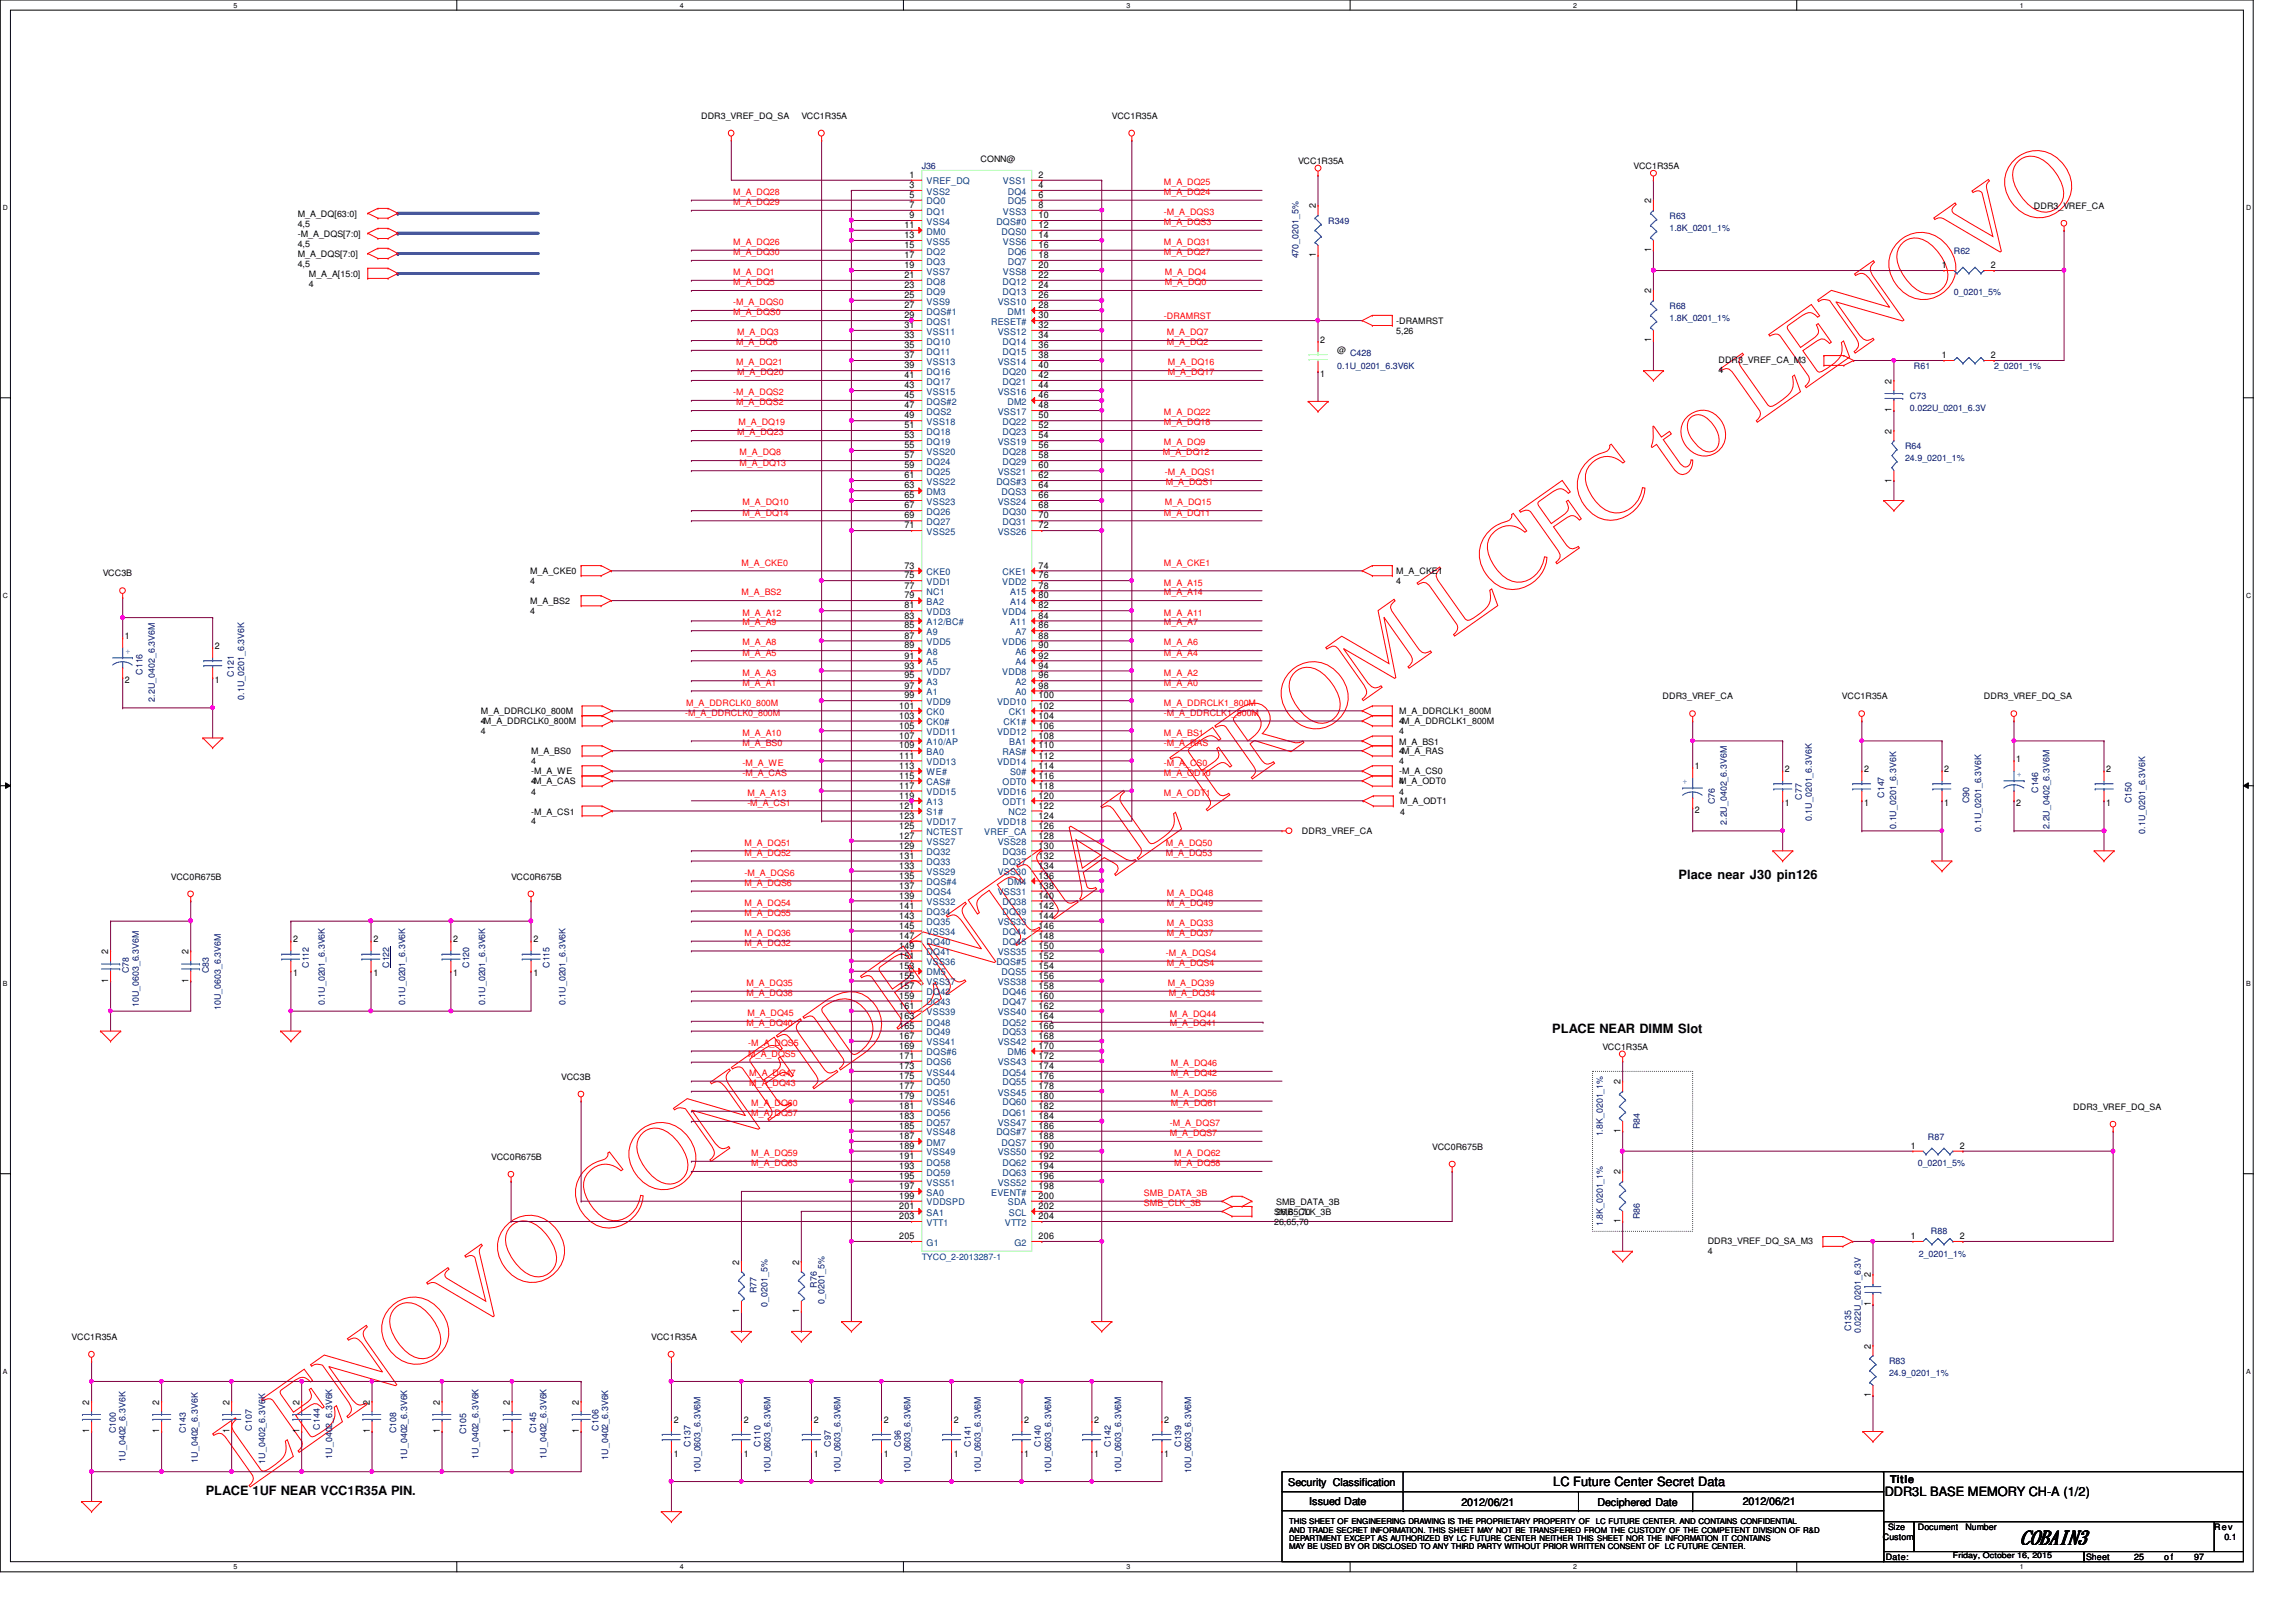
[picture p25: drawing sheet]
<svg xmlns="http://www.w3.org/2000/svg" width="297mm" height="210mm" viewBox="0 0 297 210" stroke-linecap="round" stroke-linejoin="round" font-family="sans-serif">
<defs><g id="words">
<text font-size="12.7" fill="#f00" x="32.2" y="192.5" transform="rotate(-35 32.2 192.5)">LENOVO CONFIDENTIAL FROM LCFC to LENOVO</text>
<text font-size="2.6" x="261.4" y="199.8">COBAIN3</text>
<g font-size="1.7">
<text x="217.2" y="113.7">Place near J30 pin126</text>
<text x="200.8" y="133.7">PLACE NEAR DIMM Slot</text>
<text x="26.6" y="193.5">PLACE 1UF NEAR VCC1R35A PIN.</text>
<text x="201" y="192.3">LC Future Center Secret Data</text>
<text x="243.8" y="193.6">DDR3L BASE MEMORY CH-A (1/2)</text>
</g>
<g font-size="1.4">
<text x="244.5" y="191.9">Title</text>
<text x="166.7" y="192.3">Security Classification</text>
<text x="169.4" y="194.7">Issued Date</text>
<text x="189.1" y="194.9">2012/06/21</text>
<text x="206.7" y="194.9">Deciphered Date</text>
<text x="225.5" y="194.7">2012/06/21</text>
</g>
<g font-size="1.2">
<text x="117.7" y="23">1</text>
<text x="134.4" y="23">2</text>
<text x="117" y="29.5">11</text>
<text x="117.7" y="24.3">3</text>
<text x="117.7" y="25.6">5</text>
<text x="117.7" y="26.9">7</text>
<text x="117.7" y="28.2">9</text>
<text x="134.4" y="24.3">4</text>
<text x="134.4" y="25.6">6</text>
<text x="134.4" y="26.9">8</text>
<text x="134.4" y="28.2">10</text>
<text x="134.4" y="29.5">12</text>
<text x="170.2" y="27" transform="rotate(-90 170.2 27)">2</text>
<text x="213.6" y="26.3" transform="rotate(-90 213.6 26.3)">2</text>
<text x="117" y="30.8">13</text>
<text x="117" y="32.1">15</text>
<text x="117" y="33.4">17</text>
<text x="117" y="34.7">19</text>
<text x="117" y="36">21</text>
<text x="134.4" y="30.8">14</text>
<text x="134.4" y="32.1">16</text>
<text x="134.4" y="33.4">18</text>
<text x="134.4" y="34.7">20</text>
<text x="134.4" y="36">22</text>
<text x="170.2" y="33.3" transform="rotate(-90 170.2 33.3)">1</text>
<text x="213.6" y="32.6" transform="rotate(-90 213.6 32.6)">1</text>
<text x="251.2" y="34.7">1</text>
<text x="257.6" y="34.7">2</text>
<text x="117" y="37.3">23</text>
<text x="117" y="38.6">25</text>
<text x="117" y="39.9">27</text>
<text x="117" y="41.2">29</text>
<text x="134.4" y="37.3">24</text>
<text x="134.4" y="38.6">26</text>
<text x="134.4" y="39.9">28</text>
<text x="134.4" y="41.2">30</text>
<text x="213.6" y="38" transform="rotate(-90 213.6 38)">2</text>
<text x="117" y="42.5">31</text>
<text x="117" y="43.8">33</text>
<text x="117" y="45">35</text>
<text x="117" y="46.4">37</text>
<text x="117" y="47.7">39</text>
<text x="134.4" y="42.5">32</text>
<text x="134.4" y="43.8">34</text>
<text x="134.4" y="45">36</text>
<text x="134.4" y="46.4">38</text>
<text x="134.4" y="47.7">40</text>
<text x="170.8" y="44.3">2</text>
<text x="213.6" y="44.3" transform="rotate(-90 213.6 44.3)">1</text>
<text x="251.2" y="46.4">1</text>
<text x="257.6" y="46.4">2</text>
<text x="117" y="48.9">41</text>
<text x="117" y="50.2">43</text>
<text x="117" y="51.5">45</text>
<text x="117" y="52.8">47</text>
<text x="134.4" y="48.9">42</text>
<text x="134.4" y="50.2">44</text>
<text x="134.4" y="51.5">46</text>
<text x="134.4" y="52.8">48</text>
<text x="170.8" y="48.8">1</text>
<text x="244.7" y="53.3" transform="rotate(-90 244.7 53.3)">1</text>
<text x="244.7" y="49.7" transform="rotate(-90 244.7 49.7)">2</text>
<text x="117" y="54.1">49</text>
<text x="117" y="55.4">51</text>
<text x="117" y="56.7">53</text>
<text x="117" y="58">55</text>
<text x="117" y="59.3">57</text>
<text x="134.4" y="54.1">50</text>
<text x="134.4" y="55.4">52</text>
<text x="134.4" y="56.7">54</text>
<text x="134.4" y="58">56</text>
<text x="134.4" y="59.3">58</text>
<text x="244.7" y="56.1" transform="rotate(-90 244.7 56.1)">2</text>
<text x="117" y="60.6">59</text>
<text x="117" y="61.9">61</text>
<text x="117" y="63.2">63</text>
<text x="117" y="64.5">65</text>
<text x="117" y="65.8">67</text>
<text x="134.4" y="60.6">60</text>
<text x="134.4" y="61.9">62</text>
<text x="134.4" y="63.2">64</text>
<text x="134.4" y="64.5">66</text>
<text x="134.4" y="65.8">68</text>
<text x="244.7" y="62.4" transform="rotate(-90 244.7 62.4)">1</text>
<text x="117" y="67.1">69</text>
<text x="117" y="68.4">71</text>
<text x="134.4" y="67.1">70</text>
<text x="134.4" y="68.4">72</text>
<text x="117" y="73.6">73</text>
<text x="117" y="74.8">75</text>
<text x="117" y="76.2">77</text>
<text x="117" y="77.4">79</text>
<text x="134.4" y="73.6">74</text>
<text x="134.4" y="74.8">76</text>
<text x="134.4" y="76.2">78</text>
<text x="134.4" y="77.4">80</text>
<text x="16.2" y="82.7">1</text>
<text x="27.8" y="84">2</text>
<text x="117" y="80.1">83</text>
<text x="117" y="81.3">85</text>
<text x="117" y="82.6">87</text>
<text x="117" y="83.9">89</text>
<text x="117" y="78.7">81</text>
<text x="134.4" y="80.1">84</text>
<text x="134.4" y="81.3">86</text>
<text x="134.4" y="82.6">88</text>
<text x="134.4" y="83.9">90</text>
<text x="134.4" y="78.7">82</text>
<text x="16.2" y="88.4">2</text>
<text x="27.8" y="88.4">1</text>
<text x="117" y="85.2">91</text>
<text x="117" y="86.5">93</text>
<text x="117" y="87.8">95</text>
<text x="117" y="89.1">97</text>
<text x="134.4" y="85.2">92</text>
<text x="134.4" y="86.5">94</text>
<text x="134.4" y="87.8">96</text>
<text x="134.4" y="89.1">98</text>
<text x="116.3" y="91.7">101</text>
<text x="116.3" y="93">103</text>
<text x="116.3" y="94.3">105</text>
<text x="116.3" y="95.6">107</text>
<text x="117" y="90.4">99</text>
<text x="134.4" y="90.4">100</text>
<text x="134.4" y="91.7">102</text>
<text x="134.4" y="93">104</text>
<text x="134.4" y="94.3">106</text>
<text x="134.4" y="95.6">108</text>
<text x="116.3" y="96.9">109</text>
<text x="116.3" y="98.2">111</text>
<text x="116.3" y="99.5">113</text>
<text x="116.3" y="100.8">115</text>
<text x="134.4" y="96.9">110</text>
<text x="134.4" y="98.2">112</text>
<text x="134.4" y="99.5">114</text>
<text x="134.4" y="100.8">116</text>
<text x="219.3" y="99.5">1</text>
<text x="230.9" y="99.9">2</text>
<text x="241.2" y="99.9">2</text>
<text x="251.5" y="99.9">2</text>
<text x="260.9" y="98.6">1</text>
<text x="272.5" y="99.9">2</text>
<text x="116.3" y="102.1">117</text>
<text x="116.3" y="103.3">119</text>
<text x="116.3" y="104.6">121</text>
<text x="116.3" y="106">123</text>
<text x="116.3" y="107.2">125</text>
<text x="134.4" y="102.1">118</text>
<text x="134.4" y="103.3">120</text>
<text x="134.4" y="104.6">122</text>
<text x="134.4" y="106">124</text>
<text x="134.4" y="107.2">126</text>
<text x="219.3" y="105.2">2</text>
<text x="230.9" y="104.4">1</text>
<text x="241.2" y="104.4">1</text>
<text x="251.5" y="104.4">1</text>
<text x="260.9" y="104.4">2</text>
<text x="272.5" y="104.4">1</text>
<text x="116.3" y="108.5">127</text>
<text x="116.3" y="109.8">129</text>
<text x="116.3" y="111.1">131</text>
<text x="116.3" y="112.4">133</text>
<text x="116.3" y="113.7">135</text>
<text x="134.4" y="108.5">128</text>
<text x="134.4" y="109.8">130</text>
<text x="134.4" y="111.1">132</text>
<text x="134.4" y="112.4">134</text>
<text x="134.4" y="113.7">136</text>
<text x="116.3" y="115">137</text>
<text x="116.3" y="116.3">139</text>
<text x="116.3" y="117.6">141</text>
<text x="116.3" y="118.9">143</text>
<text x="134.4" y="115">138</text>
<text x="134.4" y="116.3">140</text>
<text x="134.4" y="117.6">142</text>
<text x="134.4" y="118.9">144</text>
<text x="14" y="123.5" transform="rotate(-90 14 123.5)">2</text>
<text x="24.4" y="123.5" transform="rotate(-90 24.4 123.5)">2</text>
<text x="37.9" y="121.9">2</text>
<text x="48.3" y="121.9">2</text>
<text x="58.6" y="121.9">2</text>
<text x="69" y="121.9">2</text>
<text x="116.3" y="120.2">145</text>
<text x="116.3" y="121.5">147</text>
<text x="116.3" y="122.8">149</text>
<text x="116.3" y="124.1">151</text>
<text x="116.3" y="125.4">153</text>
<text x="134.4" y="120.2">146</text>
<text x="134.4" y="121.5">148</text>
<text x="134.4" y="122.8">150</text>
<text x="134.4" y="124.1">152</text>
<text x="134.4" y="125.4">154</text>
<text x="14" y="127.2" transform="rotate(-90 14 127.2)">1</text>
<text x="24.4" y="127.2" transform="rotate(-90 24.4 127.2)">1</text>
<text x="37.9" y="126.4">1</text>
<text x="48.3" y="126.4">1</text>
<text x="58.6" y="126.4">1</text>
<text x="69" y="126.4">1</text>
<text x="116.3" y="126.7">155</text>
<text x="116.3" y="128">157</text>
<text x="116.3" y="129.2">159</text>
<text x="116.3" y="130.6">161</text>
<text x="116.3" y="131.9">163</text>
<text x="134.4" y="126.7">156</text>
<text x="134.4" y="128">158</text>
<text x="134.4" y="129.2">160</text>
<text x="134.4" y="130.6">162</text>
<text x="134.4" y="131.9">164</text>
<text x="116.3" y="133.1">165</text>
<text x="116.3" y="134.5">167</text>
<text x="116.3" y="135.7">169</text>
<text x="116.3" y="137">171</text>
<text x="134.4" y="133.1">166</text>
<text x="134.4" y="134.5">168</text>
<text x="134.4" y="135.7">170</text>
<text x="134.4" y="137">172</text>
<text x="116.3" y="138.3">173</text>
<text x="116.3" y="139.6">175</text>
<text x="116.3" y="140.9">177</text>
<text x="116.3" y="142.2">179</text>
<text x="116.3" y="143.5">181</text>
<text x="134.4" y="138.3">174</text>
<text x="134.4" y="139.6">176</text>
<text x="134.4" y="140.9">178</text>
<text x="134.4" y="142.2">180</text>
<text x="134.4" y="143.5">182</text>
<text x="209.6" y="140.3" transform="rotate(-90 209.6 140.3)">2</text>
<text x="116.3" y="144.8">183</text>
<text x="116.3" y="146.1">185</text>
<text x="116.3" y="147.4">187</text>
<text x="116.3" y="148.7">189</text>
<text x="116.3" y="150">191</text>
<text x="134.4" y="144.8">184</text>
<text x="134.4" y="146.1">186</text>
<text x="134.4" y="147.4">188</text>
<text x="134.4" y="148.7">190</text>
<text x="134.4" y="150">192</text>
<text x="209.6" y="146.6" transform="rotate(-90 209.6 146.6)">1</text>
<text x="247.2" y="148.7">1</text>
<text x="253.5" y="148.7">2</text>
<text x="116.3" y="151.3">193</text>
<text x="116.3" y="152.6">195</text>
<text x="116.3" y="153.9">197</text>
<text x="116.3" y="155.2">199</text>
<text x="134.4" y="151.3">194</text>
<text x="134.4" y="152.6">196</text>
<text x="134.4" y="153.9">198</text>
<text x="134.4" y="155.2">200</text>
<text x="209.6" y="152" transform="rotate(-90 209.6 152)">2</text>
<text x="116.3" y="156.5">201</text>
<text x="116.3" y="157.8">203</text>
<text x="116.3" y="160.4">205</text>
<text x="134.4" y="156.5">202</text>
<text x="134.4" y="157.8">204</text>
<text x="134.4" y="160.4">206</text>
<text x="209.6" y="158.3" transform="rotate(-90 209.6 158.3)">1</text>
<text x="247.2" y="160.4">1</text>
<text x="253.5" y="160.4">2</text>
<text x="95.6" y="163.7" transform="rotate(-90 95.6 163.7)">2</text>
<text x="103.4" y="163.7" transform="rotate(-90 103.4 163.7)">2</text>
<text x="242" y="165.3" transform="rotate(-90 242 165.3)">2</text>
<text x="95.6" y="169.9" transform="rotate(-90 95.6 169.9)">1</text>
<text x="103.4" y="169.9" transform="rotate(-90 103.4 169.9)">1</text>
<text x="242" y="169" transform="rotate(-90 242 169)">1</text>
<text x="242" y="174.5" transform="rotate(-90 242 174.5)">2</text>
<text x="11.6" y="185.5" transform="rotate(-90 11.6 185.5)">1</text>
<text x="11.6" y="181.8" transform="rotate(-90 11.6 181.8)">2</text>
<text x="20.6" y="185.5" transform="rotate(-90 20.6 185.5)">1</text>
<text x="20.6" y="181.8" transform="rotate(-90 20.6 181.8)">2</text>
<text x="29.7" y="185.5" transform="rotate(-90 29.7 185.5)">1</text>
<text x="29.7" y="181.8" transform="rotate(-90 29.7 181.8)">2</text>
<text x="38.7" y="185.5" transform="rotate(-90 38.7 185.5)">1</text>
<text x="38.7" y="181.8" transform="rotate(-90 38.7 181.8)">2</text>
<text x="47.8" y="185.5" transform="rotate(-90 47.8 185.5)">1</text>
<text x="47.8" y="181.8" transform="rotate(-90 47.8 181.8)">2</text>
<text x="56.9" y="185.5" transform="rotate(-90 56.9 185.5)">1</text>
<text x="56.9" y="181.8" transform="rotate(-90 56.9 181.8)">2</text>
<text x="66" y="185.5" transform="rotate(-90 66 185.5)">1</text>
<text x="66" y="181.8" transform="rotate(-90 66 181.8)">2</text>
<text x="74.9" y="185.5" transform="rotate(-90 74.9 185.5)">1</text>
<text x="74.9" y="181.8" transform="rotate(-90 74.9 181.8)">2</text>
<text x="87.2" y="184.1">2</text>
<text x="96.2" y="184.1">2</text>
<text x="105.3" y="184.1">2</text>
<text x="114.3" y="184.1">2</text>
<text x="123.4" y="184.1">2</text>
<text x="132.5" y="184.1">2</text>
<text x="141.6" y="184.1">2</text>
<text x="150.6" y="184.1">2</text>
<text x="242" y="180.8" transform="rotate(-90 242 180.8)">1</text>
<text x="87.2" y="188.6">1</text>
<text x="96.2" y="188.6">1</text>
<text x="105.3" y="188.6">1</text>
<text x="114.3" y="188.6">1</text>
<text x="123.4" y="188.6">1</text>
<text x="132.5" y="188.6">1</text>
<text x="141.6" y="188.6">1</text>
<text x="150.6" y="188.6">1</text>
</g>
<g font-size="1.2" fill="#004080">
<text x="119.9" y="23.9">VREF_DQ</text>
<text x="129.7" y="23.9">VSS1</text>
<text x="119.9" y="25.2">VSS2</text>
<text x="119.9" y="26.5">DQ0</text>
<text x="119.9" y="27.8">DQ1</text>
<text x="119.9" y="29.1">VSS4</text>
<text x="128.9" y="29.1">DQS#0</text>
<text x="129.7" y="27.8">VSS3</text>
<text x="130.4" y="25.2">DQ4</text>
<text x="130.4" y="26.5">DQ5</text>
<text x="119.9" y="30.4">DM0</text>
<text x="119.9" y="31.7">VSS5</text>
<text x="119.9" y="32.9">DQ2</text>
<text x="119.9" y="34.2">DQ3</text>
<text x="119.9" y="35.6">VSS7</text>
<text x="129.6" y="30.4">DQS0</text>
<text x="129.7" y="31.7">VSS6</text>
<text x="129.7" y="35.6">VSS8</text>
<text x="130.4" y="32.9">DQ6</text>
<text x="130.4" y="34.2">DQ7</text>
<text x="119.9" y="36.8">DQ8</text>
<text x="119.9" y="38.1">DQ9</text>
<text x="119.9" y="39.4">VSS9</text>
<text x="119.9" y="40.7">DQS#1</text>
<text x="129.1" y="39.4">VSS10</text>
<text x="129.7" y="36.8">DQ12</text>
<text x="129.7" y="38.1">DQ13</text>
<text x="130.3" y="40.7">DM1</text>
<text x="119.9" y="42">DQS1</text>
<text x="119.9" y="43.3">VSS11</text>
<text x="119.9" y="44.6">DQ10</text>
<text x="119.9" y="45.9">DQ11</text>
<text x="119.9" y="47.2">VSS13</text>
<text x="128.2" y="42">RESET#</text>
<text x="129.1" y="43.3">VSS12</text>
<text x="129.1" y="47.2">VSS14</text>
<text x="129.7" y="44.6">DQ14</text>
<text x="129.7" y="45.9">DQ15</text>
<text x="119.9" y="48.5">DQ16</text>
<text x="119.9" y="49.8">DQ17</text>
<text x="119.9" y="51.1">VSS15</text>
<text x="119.9" y="52.4">DQS#2</text>
<text x="119.9" y="53.7">DQS2</text>
<text x="129.1" y="51.1">VSS16</text>
<text x="129.1" y="53.7">VSS17</text>
<text x="129.7" y="48.5">DQ20</text>
<text x="129.7" y="49.8">DQ21</text>
<text x="130.3" y="52.4">DM2</text>
<text x="119.9" y="55">VSS18</text>
<text x="119.9" y="56.3">DQ18</text>
<text x="119.9" y="57.6">DQ19</text>
<text x="119.9" y="58.8">VSS20</text>
<text x="129.1" y="57.6">VSS19</text>
<text x="129.7" y="55">DQ22</text>
<text x="129.7" y="56.3">DQ23</text>
<text x="129.7" y="58.8">DQ28</text>
<text x="119.9" y="60.2">DQ24</text>
<text x="119.9" y="61.5">DQ25</text>
<text x="119.9" y="62.7">VSS22</text>
<text x="119.9" y="64.1">DM3</text>
<text x="119.9" y="65.3">VSS23</text>
<text x="128.9" y="62.7">DQS#3</text>
<text x="129.1" y="61.5">VSS21</text>
<text x="129.1" y="65.3">VSS24</text>
<text x="129.6" y="64.1">DQS3</text>
<text x="129.7" y="60.2">DQ29</text>
<text x="119.9" y="66.6">DQ26</text>
<text x="119.9" y="67.9">DQ27</text>
<text x="119.9" y="69.2">VSS25</text>
<text x="129.1" y="69.2">VSS26</text>
<text x="129.7" y="66.6">DQ30</text>
<text x="129.7" y="67.9">DQ31</text>
<text x="119.9" y="74.4">CKE0</text>
<text x="119.9" y="75.7">VDD1</text>
<text x="119.9" y="77">NC1</text>
<text x="129.7" y="75.7">VDD2</text>
<text x="129.7" y="74.4">CKE1</text>
<text x="130.7" y="77">A15</text>
<text x="119.9" y="80.9">A12/BC#</text>
<text x="119.9" y="82.2">A9</text>
<text x="119.9" y="83.5">VDD5</text>
<text x="119.9" y="78.3">BA2</text>
<text x="119.9" y="79.6">VDD3</text>
<text x="129.7" y="83.5">VDD6</text>
<text x="129.7" y="79.6">VDD4</text>
<text x="130.7" y="80.9">A11</text>
<text x="130.7" y="78.3">A14</text>
<text x="131.4" y="82.2">A7</text>
<text x="119.9" y="84.8">A8</text>
<text x="119.9" y="86.1">A5</text>
<text x="119.9" y="87.4">VDD7</text>
<text x="119.9" y="88.6">A3</text>
<text x="119.9" y="90">A1</text>
<text x="129.7" y="87.4">VDD8</text>
<text x="131.4" y="84.8">A6</text>
<text x="131.4" y="86.1">A4</text>
<text x="131.4" y="88.6">A2</text>
<text x="131.4" y="90">A0</text>
<text x="119.9" y="91.2">VDD9</text>
<text x="119.9" y="92.5">CK0</text>
<text x="119.9" y="93.9">CK0#</text>
<text x="119.9" y="95.1">VDD11</text>
<text x="129" y="91.2">VDD10</text>
<text x="129" y="95.1">VDD12</text>
<text x="129.8" y="93.9">CK1#</text>
<text x="130.5" y="92.5">CK1</text>
<text x="119.9" y="96.4">A10/AP</text>
<text x="119.9" y="97.7">BA0</text>
<text x="119.9" y="99">VDD13</text>
<text x="119.9" y="100.3">WE#</text>
<text x="119.9" y="101.6">CAS#</text>
<text x="129" y="99">VDD14</text>
<text x="129.7" y="97.7">RAS#</text>
<text x="129.7" y="101.6">ODT0</text>
<text x="130.6" y="96.4">BA1</text>
<text x="130.7" y="100.3">S0#</text>
<text x="119.9" y="102.9">VDD15</text>
<text x="119.9" y="104.2">A13</text>
<text x="119.9" y="105.5">S1#</text>
<text x="119.9" y="106.8">VDD17</text>
<text x="129" y="102.9">VDD16</text>
<text x="129" y="106.8">VDD18</text>
<text x="129.7" y="104.2">ODT1</text>
<text x="130.5" y="105.5">NC2</text>
<text x="119.9" y="108.1">NCTEST</text>
<text x="119.9" y="109.4">VSS27</text>
<text x="119.9" y="110.7">DQ32</text>
<text x="119.9" y="112">DQ33</text>
<text x="119.9" y="113.3">VSS29</text>
<text x="127.3" y="108.1">VREF_CA</text>
<text x="129.1" y="109.4">VSS28</text>
<text x="129.1" y="113.3">VSS30</text>
<text x="129.7" y="110.7">DQ36</text>
<text x="129.7" y="112">DQ37</text>
<text x="119.9" y="114.6">DQS#4</text>
<text x="119.9" y="115.9">DQS4</text>
<text x="119.9" y="117.1">VSS32</text>
<text x="119.9" y="118.4">DQ34</text>
<text x="119.9" y="119.8">DQ35</text>
<text x="129.1" y="115.9">VSS31</text>
<text x="129.1" y="119.8">VSS33</text>
<text x="129.7" y="117.1">DQ38</text>
<text x="129.7" y="118.4">DQ39</text>
<text x="130.3" y="114.6">DM4</text>
<text x="119.9" y="121">VSS34</text>
<text x="119.9" y="122.3">DQ40</text>
<text x="119.9" y="123.6">DQ41</text>
<text x="119.9" y="124.9">VSS36</text>
<text x="128.9" y="124.9">DQS#5</text>
<text x="129.1" y="123.6">VSS35</text>
<text x="129.7" y="121">DQ44</text>
<text x="129.7" y="122.3">DQ45</text>
<text x="119.9" y="126.2">DM5</text>
<text x="119.9" y="127.5">VSS37</text>
<text x="119.9" y="128.8">DQ42</text>
<text x="119.9" y="130.1">DQ43</text>
<text x="119.9" y="131.4">VSS39</text>
<text x="129.1" y="127.5">VSS38</text>
<text x="129.1" y="131.4">VSS40</text>
<text x="129.6" y="126.2">DQS5</text>
<text x="129.7" y="128.8">DQ46</text>
<text x="129.7" y="130.1">DQ47</text>
<text x="119.9" y="132.7">DQ48</text>
<text x="119.9" y="134">DQ49</text>
<text x="119.9" y="135.3">VSS41</text>
<text x="119.9" y="136.6">DQS#6</text>
<text x="119.9" y="137.9">DQS6</text>
<text x="129.1" y="135.3">VSS42</text>
<text x="129.1" y="137.9">VSS43</text>
<text x="129.7" y="132.7">DQ52</text>
<text x="129.7" y="134">DQ53</text>
<text x="130.3" y="136.6">DM6</text>
<text x="119.9" y="139.2">VSS44</text>
<text x="119.9" y="140.5">DQ50</text>
<text x="119.9" y="141.8">DQ51</text>
<text x="119.9" y="143">VSS46</text>
<text x="129.1" y="141.8">VSS45</text>
<text x="129.7" y="139.2">DQ54</text>
<text x="129.7" y="140.5">DQ55</text>
<text x="129.7" y="143">DQ60</text>
<text x="119.9" y="144.4">DQ56</text>
<text x="119.9" y="145.7">DQ57</text>
<text x="119.9" y="146.9">VSS48</text>
<text x="119.9" y="148.3">DM7</text>
<text x="119.9" y="149.5">VSS49</text>
<text x="128.9" y="146.9">DQS#7</text>
<text x="129.1" y="145.7">VSS47</text>
<text x="129.1" y="149.5">VSS50</text>
<text x="129.6" y="148.3">DQS7</text>
<text x="129.7" y="144.4">DQ61</text>
<text x="119.9" y="150.8">DQ58</text>
<text x="119.9" y="152.1">DQ59</text>
<text x="119.9" y="153.4">VSS51</text>
<text x="119.9" y="154.7">SA0</text>
<text x="119.9" y="156">VDDSPD</text>
<text x="128.2" y="154.7">EVENT#</text>
<text x="129.1" y="153.4">VSS52</text>
<text x="129.7" y="150.8">DQ62</text>
<text x="129.7" y="152.1">DQ63</text>
<text x="130.4" y="156">SDA</text>
<text x="119.9" y="157.3">SA1</text>
<text x="119.9" y="158.6">VTT1</text>
<text x="119.9" y="161.2">G1</text>
<text x="130" y="158.6">VTT2</text>
<text x="130.5" y="157.3">SCL</text>
<text x="131.2" y="161.2">G2</text>
</g>
<g font-size="1.1">
<text x="90.7" y="15.4">DDR3_VREF_DQ_SA</text>
<text x="103.7" y="15.4">VCC1R35A</text>
<text x="143.8" y="15.4">VCC1R35A</text>
<text x="126.9" y="21">CONN@</text>
<text x="167.9" y="21.2">VCC1R35A</text>
<text x="211.3" y="21.8">VCC1R35A</text>
<text x="38.5" y="28.1">M_A_DQ[63:0]</text>
<text x="38.5" y="29.3">4,5</text>
<text x="263.1" y="27">DDR3_VREF_CA</text>
<text x="38.5" y="30.6">-M_A_DQS[7:0]</text>
<text x="38.5" y="32">4,5</text>
<text x="38.5" y="33.2">M_A_DQS[7:0]</text>
<text x="38.5" y="34.5">4,5</text>
<text x="40" y="35.8">M_A_A[15:0]</text>
<text x="40" y="37.1">4</text>
<text x="180.6" y="41.9">-DRAMRST</text>
<text x="173" y="45.7">@</text>
<text x="180.6" y="43.2">5,26</text>
<text x="222.3" y="47">DDR3_VREF_CA_M3</text>
<text x="222.3" y="48.3">4</text>
<text x="13.3" y="74.5">VCC3B</text>
<text x="68.6" y="74.3">M_A_CKE0</text>
<text x="68.6" y="75.6">4</text>
<text x="180.6" y="74.3">M_A_CKE1</text>
<text x="180.6" y="75.6">4</text>
<text x="68.6" y="78.2">M_A_BS2</text>
<text x="68.6" y="79.5">4</text>
<text x="62.2" y="92.5">M_A_DDRCLK0_800M</text>
<text x="62.2" y="93.7">4</text>
<text x="62.2" y="93.7">-M_A_DDRCLK0_800M</text>
<text x="62.2" y="95">4</text>
<text x="181" y="92.5">M_A_DDRCLK1_800M</text>
<text x="181" y="93.7">4</text>
<text x="181" y="93.7">-M_A_DDRCLK1_800M</text>
<text x="181" y="95">4</text>
<text x="215.1" y="90.5">DDR3_VREF_CA</text>
<text x="238.3" y="90.5">VCC1R35A</text>
<text x="256.7" y="90.5">DDR3_VREF_DQ_SA</text>
<text x="68.7" y="97.6">M_A_BS0</text>
<text x="68.7" y="98.9">4</text>
<text x="68.7" y="101.5">-M_A_CAS</text>
<text x="68.7" y="100.2">-M_A_WE</text>
<text x="68.7" y="101.5">4</text>
<text x="181" y="100.2">-M_A_CS0</text>
<text x="181" y="101.5">4</text>
<text x="181" y="96.4">M_A_BS1</text>
<text x="181" y="97.6">4</text>
<text x="181" y="97.6">-M_A_RAS</text>
<text x="181" y="98.9">4</text>
<text x="181" y="101.5">M_A_ODT0</text>
<text x="68.7" y="105.4">-M_A_CS1</text>
<text x="68.7" y="106.7">4</text>
<text x="68.7" y="102.8">4</text>
<text x="168.4" y="107.9">DDR3_VREF_CA</text>
<text x="181" y="102.8">4</text>
<text x="181.1" y="104.1">M_A_ODT1</text>
<text x="181.1" y="105.4">4</text>
<text x="22.1" y="113.8">VCC0R675B</text>
<text x="66.1" y="113.8">VCC0R675B</text>
<text x="207.3" y="135.8">VCC1R35A</text>
<text x="72.6" y="139.7">VCC3B</text>
<text x="268.2" y="143.6">DDR3_VREF_DQ_SA</text>
<text x="185.3" y="148.8">VCC0R675B</text>
<text x="63.5" y="150.1">VCC0R675B</text>
<text x="165.1" y="155.9">SMB_DATA_3B</text>
<text x="164.8" y="157.2">SMB_CLK_3B</text>
<text x="164.8" y="158.5">26,65,70</text>
<text x="165.1" y="157.2">26,65,70</text>
<text x="220.9" y="161">DDR3_VREF_DQ_SA_M3</text>
<text x="220.9" y="162.3">4</text>
<text x="9.3" y="173.4">VCC1R35A</text>
<text x="84.2" y="173.4">VCC1R35A</text>
<text x="243.6" y="199.3">Custom</text>
<text x="244" y="201.9">Date:</text>
<text x="244.3" y="198">Size</text>
<text x="248.1" y="198">Document</text>
<text x="254.3" y="198">Number</text>
<text x="269.9" y="201.9">Sheet</text>
<text x="276.1" y="201.9">25</text>
<text x="280" y="201.9">o f</text>
<text x="283.9" y="201.9">97</text>
<text x="286.5" y="198">Rev</text>
<text x="287.8" y="199.3">0.1</text>
</g>
<g font-size="1.1" fill="#000080">
<text x="119.2" y="21.8">J36</text>
<text x="171.8" y="29">R349</text>
<text x="216" y="28.3">R63</text>
<text x="216" y="29.9">1.8K_0201_1%</text>
<text x="168" y="33.4" transform="rotate(-90 168 33.4)">470_0201_5%</text>
<text x="252.8" y="32.9">R62</text>
<text x="216" y="40">R68</text>
<text x="216" y="41.5">1.8K_0201_1%</text>
<text x="252.8" y="38.2">0_0201_5%</text>
<text x="173" y="47.8">0.1U_0201_6.3V6K</text>
<text x="174.7" y="46.1">C428</text>
<text x="247.6" y="47.8">R61</text>
<text x="258" y="47.8">2_0201_1%</text>
<text x="247.1" y="51.6">C73</text>
<text x="247.1" y="53.2">0.022U_0201_6.3V</text>
<text x="246.5" y="58.1">R64</text>
<text x="246.5" y="59.7">24.9_0201_1%</text>
<text x="18.5" y="87.3" transform="rotate(-90 18.5 87.3)">C116</text>
<text x="30.3" y="87.6" transform="rotate(-90 30.3 87.6)">C121</text>
<text x="20" y="90.8" transform="rotate(-90 20 90.8)">2.2U_0402_6.3V6M</text>
<text x="31.6" y="90.6" transform="rotate(-90 31.6 90.6)">0.1U_0201_6.3V6K</text>
<text x="221.9" y="104.1" transform="rotate(-90 221.9 104.1)">C76</text>
<text x="223.4" y="106.8" transform="rotate(-90 223.4 106.8)">2.2U_0402_6.3V6M</text>
<text x="233.1" y="103.5" transform="rotate(-90 233.1 103.5)">C77</text>
<text x="234.4" y="106.3" transform="rotate(-90 234.4 106.3)">0.1U_0201_6.3V6K</text>
<text x="243.8" y="103.3" transform="rotate(-90 243.8 103.3)">C147</text>
<text x="245.3" y="107.3" transform="rotate(-90 245.3 107.3)">0.1U_0201_6.3V6K</text>
<text x="254.8" y="103.9" transform="rotate(-90 254.8 103.9)">C90</text>
<text x="256.3" y="107.7" transform="rotate(-90 256.3 107.7)">0.1U_0201_6.3V6K</text>
<text x="263.7" y="102.6" transform="rotate(-90 263.7 102.6)">C146</text>
<text x="265.1" y="107.3" transform="rotate(-90 265.1 107.3)">2.2U_0402_6.3V6M</text>
<text x="275.8" y="103.9" transform="rotate(-90 275.8 103.9)">C150</text>
<text x="277.5" y="107.9" transform="rotate(-90 277.5 107.9)">0.1U_0201_6.3V6K</text>
<text x="16.7" y="125.9" transform="rotate(-90 16.7 125.9)">C78</text>
<text x="27" y="125.9" transform="rotate(-90 27 125.9)">C83</text>
<text x="40" y="125.3" transform="rotate(-90 40 125.3)">C112</text>
<text x="50.3" y="125.3" transform="rotate(-90 50.3 125.3)">C122</text>
<text x="60.7" y="125.3" transform="rotate(-90 60.7 125.3)">C120</text>
<text x="71.1" y="125.3" transform="rotate(-90 71.1 125.3)">C115</text>
<text x="17.9" y="130.3" transform="rotate(-90 17.9 130.3)">10U_0603_6.3V6M</text>
<text x="28.6" y="130.7" transform="rotate(-90 28.6 130.7)">10U_0603_6.3V6M</text>
<text x="42" y="130.1" transform="rotate(-90 42 130.1)">0.1U_0201_6.3V6K</text>
<text x="52.4" y="130.1" transform="rotate(-90 52.4 130.1)">0.1U_0201_6.3V6K</text>
<text x="62.8" y="130.1" transform="rotate(-90 62.8 130.1)">0.1U_0201_6.3V6K</text>
<text x="73.1" y="130.1" transform="rotate(-90 73.1 130.1)">0.1U_0201_6.3V6K</text>
<text x="207.3" y="147.1" transform="rotate(-90 207.3 147.1)">1.8K_0201_1%</text>
<text x="212.1" y="146.1" transform="rotate(-90 212.1 146.1)">R84</text>
<text x="249.4" y="147.5">R87</text>
<text x="248.1" y="150.9">0_0201_5%</text>
<text x="207.3" y="158.7" transform="rotate(-90 207.3 158.7)">1.8K_0201_1%</text>
<text x="212.1" y="157.8" transform="rotate(-90 212.1 157.8)">R86</text>
<text x="249.8" y="159.7">R88</text>
<text x="97.9" y="167.4" transform="rotate(-90 97.9 167.4)">R77</text>
<text x="105.7" y="166.6" transform="rotate(-90 105.7 166.6)">R76</text>
<text x="248.2" y="162.6">2_0201_1%</text>
<text x="99.3" y="169.1" transform="rotate(-90 99.3 169.1)">0_0201_5%</text>
<text x="106.7" y="168.7" transform="rotate(-90 106.7 168.7)">0_0201_5%</text>
<text x="239.5" y="172.3" transform="rotate(-90 239.5 172.3)">C135</text>
<text x="240.7" y="172.6" transform="rotate(-90 240.7 172.6)">0.022U_0201_6.3V</text>
<text x="244.4" y="176.5">R83</text>
<text x="244.4" y="178.1">24.9_0201_1%</text>
<text x="15" y="185.5" transform="rotate(-90 15 185.5)">C100</text>
<text x="24" y="185.5" transform="rotate(-90 24 185.5)">C143</text>
<text x="32.6" y="185.1" transform="rotate(-90 32.6 185.1)">C107</text>
<text x="41.4" y="185" transform="rotate(-90 41.4 185)">C144</text>
<text x="51.3" y="185.5" transform="rotate(-90 51.3 185.5)">C108</text>
<text x="60.3" y="185.6" transform="rotate(-90 60.3 185.6)">C105</text>
<text x="69.4" y="185.5" transform="rotate(-90 69.4 185.5)">C145</text>
<text x="77.4" y="185.1" transform="rotate(-90 77.4 185.1)">C106</text>
<text x="16.3" y="189.1" transform="rotate(-90 16.3 189.1)">1U_0402_6.3V6K</text>
<text x="25.6" y="189.3" transform="rotate(-90 25.6 189.3)">1U_0402_6.3V6K</text>
<text x="34.3" y="189.4" transform="rotate(-90 34.3 189.4)">1U_0402_6.3V6K</text>
<text x="43" y="188.8" transform="rotate(-90 43 188.8)">1U_0402_6.3V6K</text>
<text x="52.7" y="188.9" transform="rotate(-90 52.7 188.9)">1U_0402_6.3V6K</text>
<text x="61.9" y="188.8" transform="rotate(-90 61.9 188.8)">1U_0402_6.3V6K</text>
<text x="70.7" y="188.8" transform="rotate(-90 70.7 188.8)">1U_0402_6.3V6K</text>
<text x="78.7" y="188.9" transform="rotate(-90 78.7 188.9)">1U_0402_6.3V6K</text>
<text x="89.3" y="187.2" transform="rotate(-90 89.3 187.2)">C137</text>
<text x="90.6" y="190.6" transform="rotate(-90 90.6 190.6)">10U_0603_6.3V6M</text>
<text x="98.4" y="187.2" transform="rotate(-90 98.4 187.2)">C110</text>
<text x="99.7" y="190.6" transform="rotate(-90 99.7 190.6)">10U_0603_6.3V6M</text>
<text x="107.5" y="187.2" transform="rotate(-90 107.5 187.2)">C97</text>
<text x="108.8" y="190.6" transform="rotate(-90 108.8 190.6)">10U_0603_6.3V6M</text>
<text x="116.5" y="187.2" transform="rotate(-90 116.5 187.2)">C96</text>
<text x="117.8" y="190.6" transform="rotate(-90 117.8 190.6)">10U_0603_6.3V6M</text>
<text x="125.6" y="187.2" transform="rotate(-90 125.6 187.2)">C141</text>
<text x="126.9" y="190.6" transform="rotate(-90 126.9 190.6)">10U_0603_6.3V6M</text>
<text x="134.7" y="187.2" transform="rotate(-90 134.7 187.2)">C140</text>
<text x="136" y="190.6" transform="rotate(-90 136 190.6)">10U_0603_6.3V6M</text>
<text x="143.7" y="187.2" transform="rotate(-90 143.7 187.2)">C142</text>
<text x="145" y="190.6" transform="rotate(-90 145 190.6)">10U_0603_6.3V6M</text>
<text x="152.8" y="187.2" transform="rotate(-90 152.8 187.2)">C139</text>
<text x="154.1" y="190.6" transform="rotate(-90 154.1 190.6)">10U_0603_6.3V6M</text>
</g>
<g font-size="1.1" fill="#f00">
<text x="150.6" y="24">M_A_DQ25</text>
<text x="94.9" y="26.5">M_A_DQ29</text>
<text x="94.9" y="25.2">M_A_DQ28</text>
<text x="150.6" y="27.9">-M_A_DQS3</text>
<text x="150.6" y="29.1">M_A_DQS3</text>
<text x="150.6" y="25.2">M_A_DQ24</text>
<text x="94.9" y="35.6">M_A_DQ1</text>
<text x="94.9" y="33">M_A_DQ30</text>
<text x="94.9" y="31.7">M_A_DQ26</text>
<text x="150.6" y="31.7">M_A_DQ31</text>
<text x="150.6" y="33">M_A_DQ27</text>
<text x="150.7" y="35.6">M_A_DQ4</text>
<text x="94.9" y="39.5">-M_A_DQS0</text>
<text x="94.9" y="40.8">M_A_DQS0</text>
<text x="94.9" y="36.9">M_A_DQ5</text>
<text x="150.6" y="41.2">-DRAMRST</text>
<text x="150.7" y="36.9">M_A_DQ0</text>
<text x="95.2" y="44.7">M_A_DQ6</text>
<text x="95.2" y="47.3">M_A_DQ21</text>
<text x="95.4" y="43.4">M_A_DQ3</text>
<text x="151" y="44.7">M_A_DQ2</text>
<text x="151" y="43.4">M_A_DQ7</text>
<text x="151.1" y="47.3">M_A_DQ16</text>
<text x="94.9" y="51.1">-M_A_DQS2</text>
<text x="95.2" y="52.5">M_A_DQS2</text>
<text x="95.4" y="48.6">M_A_DQ20</text>
<text x="150.6" y="53.8">M_A_DQ22</text>
<text x="151.1" y="48.6">M_A_DQ17</text>
<text x="95.4" y="56.3">M_A_DQ23</text>
<text x="95.5" y="55">M_A_DQ19</text>
<text x="95.7" y="58.9">M_A_DQ8</text>
<text x="150.4" y="58.9">M_A_DQ12</text>
<text x="150.6" y="57.6">M_A_DQ9</text>
<text x="150.6" y="55">M_A_DQ18</text>
<text x="95.7" y="60.2">M_A_DQ13</text>
<text x="96.1" y="65.4">M_A_DQ10</text>
<text x="150.7" y="61.5">-M_A_DQS1</text>
<text x="150.7" y="65.4">M_A_DQ15</text>
<text x="150.8" y="62.8">M_A_DQS1</text>
<text x="96.1" y="66.7">M_A_DQ14</text>
<text x="150.6" y="66.7">M_A_DQ11</text>
<text x="95.9" y="73.2">M_A_CKE0</text>
<text x="95.9" y="77">M_A_BS2</text>
<text x="150.6" y="73.2">M_A_CKE1</text>
<text x="150.6" y="77">M_A_A14</text>
<text x="150.6" y="75.8">M_A_A15</text>
<text x="96.1" y="79.7">M_A_A12</text>
<text x="96.1" y="80.9">M_A_A9</text>
<text x="96.1" y="83.5">M_A_A8</text>
<text x="150.6" y="83.5">M_A_A6</text>
<text x="150.6" y="80.9">M_A_A7</text>
<text x="150.6" y="79.7">M_A_A11</text>
<text x="96.1" y="88.7">M_A_A1</text>
<text x="96.1" y="87.4">M_A_A3</text>
<text x="96.1" y="84.8">M_A_A5</text>
<text x="150.6" y="88.7">M_A_A0</text>
<text x="150.6" y="87.4">M_A_A2</text>
<text x="150.6" y="84.8">M_A_A4</text>
<text x="88.6" y="92.6">-M_A_DDRCLK0_800M</text>
<text x="88.8" y="91.3">M_A_DDRCLK0_800M</text>
<text x="96.1" y="95.2">M_A_A10</text>
<text x="150.6" y="92.6">-M_A_DDRCLK1_800M</text>
<text x="150.6" y="91.3">M_A_DDRCLK1_800M</text>
<text x="150.6" y="95.2">M_A_BS1</text>
<text x="96.1" y="96.5">M_A_BS0</text>
<text x="96.1" y="100.4">-M_A_CAS</text>
<text x="96.1" y="99.1">-M_A_WE</text>
<text x="150.6" y="99.1">-M_A_CS0</text>
<text x="150.6" y="100.4">M_A_ODT0</text>
<text x="150.6" y="96.5">-M_A_RAS</text>
<text x="96.7" y="104.3">-M_A_CS1</text>
<text x="96.7" y="103">M_A_A13</text>
<text x="150.6" y="103">M_A_ODT1</text>
<text x="96.3" y="109.4">M_A_DQ51</text>
<text x="96.3" y="113.3">-M_A_DQS6</text>
<text x="96.3" y="110.7">M_A_DQ52</text>
<text x="150.8" y="110.7">M_A_DQ53</text>
<text x="150.8" y="109.4">M_A_DQ50</text>
<text x="96.3" y="117.2">M_A_DQ54</text>
<text x="96.3" y="114.6">M_A_DQS6</text>
<text x="96.3" y="118.5">M_A_DQ55</text>
<text x="151" y="117.2">M_A_DQ49</text>
<text x="151" y="119.8">M_A_DQ33</text>
<text x="151" y="115.9">M_A_DQ48</text>
<text x="96.3" y="122.4">M_A_DQ32</text>
<text x="96.3" y="121.1">M_A_DQ36</text>
<text x="150.8" y="123.7">-M_A_DQS4</text>
<text x="151" y="125">M_A_DQS4</text>
<text x="151" y="121.1">M_A_DQ37</text>
<text x="96.6" y="128.9">M_A_DQ38</text>
<text x="96.6" y="127.6">M_A_DQ35</text>
<text x="96.7" y="131.5">M_A_DQ45</text>
<text x="151.1" y="127.6">M_A_DQ39</text>
<text x="151.2" y="128.9">M_A_DQ34</text>
<text x="151.3" y="131.6">M_A_DQ44</text>
<text x="96.6" y="132.8">M_A_DQ40</text>
<text x="96.8" y="135.3">-M_A_DQS5</text>
<text x="96.8" y="136.8">M_A_DQS5</text>
<text x="151.3" y="132.8">M_A_DQ41</text>
<text x="151.5" y="138">M_A_DQ46</text>
<text x="96.9" y="139.2">M_A_DQ47</text>
<text x="96.9" y="140.5">M_A_DQ43</text>
<text x="97.2" y="143.1">M_A_DQ60</text>
<text x="151.5" y="139.2">M_A_DQ42</text>
<text x="151.5" y="141.8">M_A_DQ56</text>
<text x="151.5" y="143.1">M_A_DQ61</text>
<text x="97.2" y="144.4">M_A_DQ57</text>
<text x="97.2" y="149.6">M_A_DQ59</text>
<text x="151.3" y="145.7">-M_A_DQS7</text>
<text x="151.3" y="147">M_A_DQS7</text>
<text x="151.9" y="149.6">M_A_DQ62</text>
<text x="97.2" y="150.9">M_A_DQ63</text>
<text x="148" y="154.8">SMB_DATA_3B</text>
<text x="151.9" y="150.9">M_A_DQ58</text>
<text x="148" y="156.1">SMB_CLK_3B</text>
</g>
<g font-size="1.1" fill="#00f">
<text x="16.3" y="84.6">+</text>
<text x="217.7" y="101.5">+</text>
<text x="260.9" y="100.6">+</text>
<text x="119.2" y="163">TYCO_2-2013287-1</text>
</g>
<g font-size="1">
<text x="166.8" y="197.3">THIS SHEET OF ENGINEERING DRAWING IS THE PROPRIETARY PROPERTY OF</text>
<text x="206.5" y="197.3">LC FUTURE CENTER. AND CONTAINS CONFIDENTIAL</text>
<text x="166.8" y="198.3">AND TRADE SECRET INFORMATION. THIS SHEET MAY NOT BE TRANSFERED FROM THE CUSTODY OF THE COMPETENT DIVISION OF R&amp;D</text>
<text x="166.8" y="199.4">DEPARTMENT EXCEPT AS AUTHORIZED BY LC FUTURE CENTER NEITHER THIS SHEET NOR THE INFORMATION IT CONTAINS</text>
<text x="166.8" y="200.4">MAY BE USED BY OR DISCLOSED TO ANY THIRD PARTY WITHOUT PRIOR WRITTEN CONSENT OF LC FUTURE CENTER.</text>
<text x="252.6" y="201.7">Friday, October 16, 2015</text>
</g>
<g font-size=".9">
<text x="30.2" y="1">5</text>
<text x="88" y="1">4</text>
<text x="145.8" y="1">3</text>
<text x="203.5" y="1">2</text>
<text x="261.3" y="1">1</text>
<text x=".4" y="27.2">D</text>
<text x="290.6" y="27.2">D</text>
<text x=".4" y="77.3">C</text>
<text x="290.6" y="77.3">C</text>
<text x=".4" y="127.6">B</text>
<text x="290.6" y="127.6">B</text>
<text x=".4" y="177.8">A</text>
<text x="290.6" y="177.8">A</text>
<text x="30.2" y="203.1">5</text>
<text x="88" y="203.1">4</text>
<text x="145.8" y="203.1">3</text>
<text x="203.5" y="203.1">2</text>
<text x="261.3" y="203.1">1</text>
</g>
</g></defs>
<path d="M0 0h291.5v203.4h-291.5zM1.4 1.3h288.8v200.8h-288.8z" fill="none" stroke="#000" stroke-width=".13"/>
<g fill="#fff">
<path d="M30.2 .2h.5v1h-.5z"/>
<path d="M30.2 202.3h.5v1h-.5z"/>
</g>
<path d="M59.1 0v1.3M59.1 202.1v1.3" fill="none" stroke="#000" stroke-width=".13"/>
<g fill="#fff">
<path d="M88 .2h.5v1h-.5z"/>
<path d="M88 202.3h.5v1h-.5z"/>
</g>
<path d="M116.9 0v1.3M116.9 202.1v1.3" fill="none" stroke="#000" stroke-width=".13"/>
<g fill="#fff">
<path d="M145.8 .2h.5v1h-.5z"/>
<path d="M145.8 202.3h.5v1h-.5z"/>
</g>
<path d="M174.7 0v1.3M174.7 202.1v1.3" fill="none" stroke="#000" stroke-width=".13"/>
<g fill="#fff">
<path d="M203.5 .2h.5v1h-.5z"/>
<path d="M203.5 202.3h.5v1h-.5z"/>
</g>
<path d="M232.4 0v1.3M232.4 202.1v1.3" fill="none" stroke="#000" stroke-width=".13"/>
<g fill="#fff">
<path d="M261.3 .2h.5v1h-.5z"/>
<path d="M261.3 202.3h.5v1h-.5z"/>
<path d="M.4 26.4h.6v1h-.6z"/>
<path d="M290.6 26.4h.6v1h-.6z"/>
<path d="M.4 76.5h.6v1.1h-.6z"/>
<path d="M290.6 76.5h.6v1.1h-.6z"/>
</g>
<path d="M0 51.5h1.4M290.2 51.5h1.3" fill="none" stroke="#000" stroke-width=".13"/>
<g fill="#fff">
<path d="M.4 126.7h.6v1.1h-.6z"/>
<path d="M290.6 126.7h.6v1.1h-.6z"/>
</g>
<path d="M0 101.7h1.4M.7 101.3l.7 .4-.7 .3zM290.2 101.7l.7-.4v.7zM290.2 101.7h1.3" fill="none" stroke="#000" stroke-width=".13"/>
<path d="M.7 101.3l.7 .4-.7 .3zM290.2 101.7l.7-.4v.7z" fill="#000"/>
<g fill="#fff">
<path d="M.4 177h.5v1h-.5z"/>
<path d="M290.6 177h.5v1h-.5z"/>
</g>
<path d="M0 151.9h1.4M290.2 151.9h1.3" fill="none" stroke="#000" stroke-width=".13"/>
<path d="M206 138.6h13v20.7h-13z" fill="none" stroke="#000" stroke-width=".13" stroke-dasharray="0 .3"/>
<path d="M51.5 27.6h18.1" fill="none" stroke="#00f" stroke-width=".38"/>
<circle cx="51.5" cy="27.6" r=".19" fill="#00f"/>
<path d="M51.5 30.2h18.1" fill="none" stroke="#00f" stroke-width=".38"/>
<circle cx="51.5" cy="30.2" r=".19" fill="#00f"/>
<path d="M51.5 32.8h18.1" fill="none" stroke="#00f" stroke-width=".38"/>
<circle cx="51.5" cy="32.8" r=".19" fill="#00f"/>
<path d="M51.5 35.4h18.1" fill="none" stroke="#00f" stroke-width=".38"/>
<circle cx="51.5" cy="35.4" r=".19" fill="#00f"/>
<path d="M260.6 95.9h.1M260.6 95.9v2.6" fill="none" stroke="#800040" stroke-width=".13"/>
<path d="M260.4 95.7h.3l.1 .1-.1 .2-.2 .1-.1-.1z" fill-rule="evenodd" fill="#f0f"/>
<path d="M260.4 95.7h.3l.1 .1-.1 .2-.2 .1-.1-.1z" fill="none" stroke="#f0f" stroke-width=".13"/>
<path d="M260.6 107.5h.1M260.6 107.5h11.6" fill="none" stroke="#800040" stroke-width=".13"/>
<circle cx="272.2" cy="107.5" r=".25" fill="#f0f"/>
<circle cx="272.2" cy="107.5" r=".25" fill="none" stroke="#f0f" stroke-width=".13"/>
<g fill="none" stroke="#800040" stroke-width=".13">
<path d="M260.6 95.9h.1M260.6 93.3h.1M260.6 95.9h11.6M260.6 93.3v2.6M272.2 95.9h.1M272.2 95.9v3.9M260.6 103.6h.1M260.6 103.6v3.9M272.2 103.6h.1M272.2 107.5h.1M272.2 103.6v6.5M209.9 137.3h.1"/>
<path d="M209.9 137.3v2.6M209.9 158.1h.1M209.9 146.4h.1M209.9 146.4v2.6M209.9 158.1v3.8M242.3 160.7h.1M242.3 160.7h5.2M254 160.7h.1M254 160.7h19.4"/>
</g>
<circle cx="242.3" cy="160.6" r=".25" fill="#f0f"/>
<circle cx="242.3" cy="160.6" r=".25" fill="none" stroke="#f0f" stroke-width=".13"/>
<path d="M273.4 149h.1M273.4 149v11.7" fill="none" stroke="#800040" stroke-width=".13"/>
<path d="M273.2 148.8l.1-.1 .3 .1-.1 .3-.2 .1-.1-.1z" fill-rule="evenodd" fill="#f0f"/>
<path d="M273.2 148.8l.1-.1 .3 .1-.1 .3-.2 .1-.1-.1z" fill="none" stroke="#f0f" stroke-width=".13"/>
<path d="M209.9 149h.1M209.9 149h37.6M209.9 149v2.6M254 149h.1M273.4 146.4h.1M273.4 146.4v2.6h-19.4" fill="none" stroke="#800040" stroke-width=".13"/>
<circle cx="209.9" cy="149" r=".26" fill="#f0f"/>
<circle cx="209.9" cy="149" r=".26" fill="none" stroke="#f0f" stroke-width=".13"/>
<path d="M110.1 64.8h.1M110.1 64.8h7.8M66.1 152.9h.1M66.1 152.9v5.2M110.1 152.9h.1M110.1 149h.1M110.1 152.9h7.8M110.1 149v3.9" fill="none" stroke="#800040" stroke-width=".13"/>
<circle cx="110.1" cy="64.8" r=".26" fill="#f0f"/>
<circle cx="110.1" cy="64.8" r=".26" fill="none" stroke="#f0f" stroke-width=".13"/>
<path d="M89.4 45.3h.1M89.4 40.2h.1M89.4 41.5h.1M89.4 45.3h28.5M89.4 40.2h28.5M89.4 41.5h28.5M110.1 63.5h.1M110.1 63.5v1.3" fill="none" stroke="#800040" stroke-width=".13"/>
<path d="M117.7 41.3l.2-.1 .2 .1v.3l-.2 .1-.2-.1z" fill-rule="evenodd" fill="#f0f"/>
<path d="M117.7 41.3l.2-.1 .2 .1v.3l-.2 .1-.2-.1z" fill="none" stroke="#f0f" stroke-width=".13"/>
<path d="M89.4 89.4h.1M89.4 88.1h.1M89.4 89.4h28.5M89.4 88.1h28.5M48 130.9h10.3M58.3 130.9h.1M58.3 125.7h.1M58.3 125.7v5.2" fill="none" stroke="#800040" stroke-width=".13"/>
<circle cx="58.3" cy="130.8" r=".25" fill="#f0f"/>
<circle cx="58.3" cy="130.8" r=".25" fill="none" stroke="#f0f" stroke-width=".13"/>
<path d="M106.3 90.7h.1M106.3 90.7h11.6" fill="none" stroke="#800040" stroke-width=".13"/>
<circle cx="106.3" cy="90.7" r=".26" fill="#f0f"/>
<circle cx="106.3" cy="90.7" r=".26" fill="none" stroke="#f0f" stroke-width=".13"/>
<path d="M110.1 50.5h.1M110.1 50.5h7.8M106.3 94.6h.1M106.3 94.6h11.6M89.4 110.1h.1M89.4 110.1h28.5" fill="none" stroke="#800040" stroke-width=".13"/>
<circle cx="106.3" cy="94.5" r=".25" fill="#f0f"/>
<circle cx="106.3" cy="94.5" r=".25" fill="none" stroke="#f0f" stroke-width=".13"/>
<path d="M86.9 178.8h.1M86.9 178.8v5.2" fill="none" stroke="#800040" stroke-width=".13"/>
<circle cx="86.8" cy="178.7" r=".25" fill="#f0f"/>
<circle cx="86.8" cy="178.7" r=".25" fill="none" stroke="#f0f" stroke-width=".13"/>
<path d="M110.1 46.7h.1M110.1 46.7h7.8M14.3 130.9h.1M14.3 130.9v2.5" fill="none" stroke="#800040" stroke-width=".13"/>
<circle cx="110.2" cy="46.6" r=".25" fill="#f0f"/>
<circle cx="110.2" cy="46.6" r=".25" fill="none" stroke="#f0f" stroke-width=".13"/>
<path d="M89.4 117.9h.1M89.4 117.9h28.5M86.9 176.2h.1M86.9 176.2v2.6M105 191.7h.1M105 191.7h9" fill="none" stroke="#800040" stroke-width=".13"/>
<path d="M113.8 191.5h.4l.1 .2-.1 .2h-.2h-.2z" fill-rule="evenodd" fill="#f0f"/>
<path d="M113.8 191.5h.4l.1 .2-.1 .2h-.2h-.2z" fill="none" stroke="#f0f" stroke-width=".13"/>
<path d="M104.8 191.5h.3l.1 .2-.1 .2h-.2h-.1z" fill-rule="evenodd" fill="#f0f"/>
<path d="M104.8 191.5h.3l.1 .2-.1 .2h-.2h-.1z" fill="none" stroke="#f0f" stroke-width=".13"/>
<path d="M95.9 178.8h.1M95.9 178.8v5.2" fill="none" stroke="#800040" stroke-width=".13"/>
<path d="M95.7 178.6h.4v.1v.2l-.2 .1-.2-.1z" fill-rule="evenodd" fill="#f0f"/>
<path d="M95.7 178.6h.4v.1v.2l-.2 .1-.2-.1z" fill="none" stroke="#f0f" stroke-width=".13"/>
<path d="M95.9 178.8h.1M95.9 178.8h9.1M105 178.8h.1M105 178.8v5.2M86.9 191.7h.1M86.9 191.7v3.9" fill="none" stroke="#800040" stroke-width=".13"/>
<path d="M104.8 178.6h.3l.1 .1-.1 .2-.2 .1-.1-.1z" fill-rule="evenodd" fill="#f0f"/>
<path d="M104.8 178.6h.3l.1 .1-.1 .2-.2 .1-.1-.1z" fill="none" stroke="#f0f" stroke-width=".13"/>
<path d="M86.9 178.8h.1M86.9 178.8h9M105 178.8h.1M105 178.8h9" fill="none" stroke="#800040" stroke-width=".13"/>
<path d="M113.8 178.6h.4l.1 .1-.1 .2-.2 .1-.2-.1z" fill-rule="evenodd" fill="#f0f"/>
<path d="M113.8 178.6h.4l.1 .1-.1 .2-.2 .1-.2-.1z" fill="none" stroke="#f0f" stroke-width=".13"/>
<path d="M58.3 130.9h.1M68.7 125.7h.1M68.7 125.7v5.2h-10.4M11.9 178.8h.1M11.9 178.8v2.6M114 178.8h.1M114 178.8v5.2" fill="none" stroke="#800040" stroke-width=".13"/>
<path d="M11.7 178.6h.3l.1 .1-.1 .2-.2 .1-.1-.1z" fill-rule="evenodd" fill="#f0f"/>
<path d="M11.7 178.6h.3l.1 .1-.1 .2-.2 .1-.1-.1z" fill="none" stroke="#f0f" stroke-width=".13"/>
<path d="M106.3 98.5h.1M106.3 98.5h11.6M11.9 176.2h.1M11.9 176.2v2.6" fill="none" stroke="#800040" stroke-width=".13"/>
<circle cx="106.3" cy="98.4" r=".25" fill="#f0f"/>
<circle cx="106.3" cy="98.4" r=".25" fill="none" stroke="#f0f" stroke-width=".13"/>
<path d="M20.9 178.8h.1M20.9 178.8v2.6" fill="none" stroke="#800040" stroke-width=".13"/>
<path d="M20.7 178.6h.3l.1 .1-.1 .2-.1 .1-.2-.1z" fill-rule="evenodd" fill="#f0f"/>
<path d="M20.7 178.6h.3l.1 .1-.1 .2-.1 .1-.2-.1z" fill="none" stroke="#f0f" stroke-width=".13"/>
<path d="M20.9 178.8h.1M20.9 178.8h9.1M30 178.8h.1M30 178.8v2.6M11.9 190.5h.1M11.9 190.5v3.8" fill="none" stroke="#800040" stroke-width=".13"/>
<path d="M29.8 178.6h.3l.1 .1-.1 .2-.2 .1-.1-.1z" fill-rule="evenodd" fill="#f0f"/>
<path d="M29.8 178.6h.3l.1 .1-.1 .2-.2 .1-.1-.1z" fill="none" stroke="#f0f" stroke-width=".13"/>
<path d="M110.1 42.8h.1M110.1 42.8h7.8M79.2 104.9h.1M79.2 104.9h38.7M14.3 130.9h.1M24.7 127h.1M24.7 127v3.9h-10.4" fill="none" stroke="#800040" stroke-width=".13"/>
<circle cx="110.2" cy="42.7" r=".25" fill="#f0f"/>
<circle cx="110.2" cy="42.7" r=".25" fill="none" stroke="#f0f" stroke-width=".13"/>
<path d="M110.1 38.9h.1M110.1 38.9h7.8M219 93.3h.1M219 93.3v2.6M106.3 102.4h.1M106.3 102.4h11.6M37.6 130.9h.1M37.6 130.9v2.5" fill="none" stroke="#800040" stroke-width=".13"/>
<circle cx="110.1" cy="38.9" r=".26" fill="#f0f"/>
<circle cx="110.1" cy="38.9" r=".26" fill="none" stroke="#f0f" stroke-width=".13"/>
<path d="M11.9 190.5h.1M11.9 190.5h9" fill="none" stroke="#800040" stroke-width=".13"/>
<path d="M20.7 190.2h.2l.2 .1-.1 .3-.1 .1-.2-.1z" fill-rule="evenodd" fill="#f0f"/>
<path d="M20.7 190.2h.2l.2 .1-.1 .3-.1 .1-.2-.1z" fill="none" stroke="#f0f" stroke-width=".13"/>
<path d="M11.7 190.2h.1l.2 .1v.3l-.2 .1-.1-.1z" fill-rule="evenodd" fill="#f0f"/>
<path d="M11.7 190.2h.1l.2 .1v.3l-.2 .1-.1-.1z" fill="none" stroke="#f0f" stroke-width=".13"/>
<path d="M79.1 73.9h.1M79.1 73.9h38.8M14.3 119.2h.1M14.3 119.2v3.9M14.3 127h.1M14.3 127v3.9M20.9 185.3h.1M20.9 190.5h.1M20.9 185.3v5.2M30 185.3h.1M30 185.3v5.2h-9.1" fill="none" stroke="#800040" stroke-width=".13"/>
<path d="M14.1 130.7h.3l.1 .1-.1 .2-.1 .1-.2-.1z" fill-rule="evenodd" fill="#f0f"/>
<path d="M14.1 130.7h.3l.1 .1-.1 .2-.1 .1-.2-.1z" fill="none" stroke="#f0f" stroke-width=".13"/>
<path d="M110.1 35h.1M110.1 35h7.8M89.4 80.3h.1M89.4 80.3h28.5" fill="none" stroke="#800040" stroke-width=".13"/>
<circle cx="110.1" cy="35" r=".26" fill="#f0f"/>
<circle cx="110.1" cy="35" r=".26" fill="none" stroke="#f0f" stroke-width=".13"/>
<path d="M114 178.8h.1M114 178.8h18.2M123.1 178.8h.1M132.2 178.8h.1M132.2 178.8v5.2" fill="none" stroke="#800040" stroke-width=".13"/>
<circle cx="132.2" cy="178.7" r=".25" fill="#f0f"/>
<circle cx="132.2" cy="178.7" r=".25" fill="none" stroke="#f0f" stroke-width=".13"/>
<path d="M24.7 116.6h.1M24.7 116.6v2.6M68.7 116.6h.1M68.7 116.6v2.6M123.1 191.7h.1M123.1 191.7h9.1" fill="none" stroke="#800040" stroke-width=".13"/>
<circle cx="132.2" cy="191.7" r=".25" fill="#f0f"/>
<circle cx="132.2" cy="191.7" r=".25" fill="none" stroke="#f0f" stroke-width=".13"/>
<circle cx="123.1" cy="191.7" r=".25" fill="#f0f"/>
<circle cx="123.1" cy="191.7" r=".25" fill="none" stroke="#f0f" stroke-width=".13"/>
<path d="M86.9 191.7h.1M86.9 191.7h9M123.1 187.8h.1M123.1 187.8v3.9" fill="none" stroke="#800040" stroke-width=".13"/>
<path d="M95.7 191.5h.4v.2v.2h-.2h-.2z" fill-rule="evenodd" fill="#f0f"/>
<path d="M95.7 191.5h.4v.2v.2h-.2h-.2z" fill="none" stroke="#f0f" stroke-width=".13"/>
<circle cx="86.8" cy="191.7" r=".25" fill="#f0f"/>
<circle cx="86.8" cy="191.7" r=".25" fill="none" stroke="#f0f" stroke-width=".13"/>
<g fill="none" stroke="#800040" stroke-width=".13">
<path d="M79.2 97.2h.1M79.2 97.2h38.7M89.4 81.6h.1M89.4 81.6h28.5M14.3 119.2h.1M14.3 119.2h10.4M75.2 155.4h.1M75.2 155.4h42.7M95.9 187.8h.1M95.9 187.8v3.9M114 191.7h.1M114 187.8h.1"/>
<path d="M114 191.7h9.1M114 187.8v3.9"/>
</g>
<path d="M24.5 119l.1-.1 .3 .1-.1 .3-.2 .1-.1-.1z" fill-rule="evenodd" fill="#f0f"/>
<path d="M24.5 119l.1-.1 .3 .1-.1 .3-.2 .1-.1-.1z" fill="none" stroke="#f0f" stroke-width=".13"/>
<path d="M110.1 31.1h.1M110.1 31.1h7.8M24.7 119.2h.1M24.7 119.2v3.9" fill="none" stroke="#800040" stroke-width=".13"/>
<circle cx="110.2" cy="31.1" r=".25" fill="#f0f"/>
<circle cx="110.2" cy="31.1" r=".25" fill="none" stroke="#f0f" stroke-width=".13"/>
<path d="M110.1 29.8h.1M110.1 29.8v1.3M110.1 29.8h7.8M105 187.8h.1M105 187.8v3.9" fill="none" stroke="#800040" stroke-width=".13"/>
<circle cx="110.2" cy="29.8" r=".25" fill="#f0f"/>
<circle cx="110.2" cy="29.8" r=".25" fill="none" stroke="#f0f" stroke-width=".13"/>
<path d="M89.4 51.8h.1M89.4 53.1h.1M89.4 51.8h28.5M89.4 53.1h28.5M110.1 68.7h.1M110.1 68.7v40.1M110.1 108.8h.1M110.1 108.8h7.8M95.9 191.7h.1M95.9 191.7h9.1" fill="none" stroke="#800040" stroke-width=".13"/>
<circle cx="110.2" cy="108.8" r=".25" fill="#f0f"/>
<circle cx="110.2" cy="108.8" r=".25" fill="none" stroke="#f0f" stroke-width=".13"/>
<circle cx="110.2" cy="68.6" r=".25" fill="#f0f"/>
<circle cx="110.2" cy="68.6" r=".25" fill="none" stroke="#f0f" stroke-width=".13"/>
<path d="M110.1 125.7h.1M110.1 125.7h7.8" fill="none" stroke="#800040" stroke-width=".13"/>
<circle cx="110.1" cy="125.6" r=".26" fill="#f0f"/>
<circle cx="110.1" cy="125.6" r=".26" fill="none" stroke="#f0f" stroke-width=".13"/>
<path d="M37.6 119.2h.1M37.6 119.2v2.6M106.3 102.4h.1M106.3 102.4v3.9M110.1 124.4h.1M110.1 124.4v1.3" fill="none" stroke="#800040" stroke-width=".13"/>
<circle cx="106.3" cy="102.3" r=".25" fill="#f0f"/>
<circle cx="106.3" cy="102.3" r=".25" fill="none" stroke="#f0f" stroke-width=".13"/>
<path d="M106.3 18.2h.1M106.3 18.2v56.9M106.3 94.6h.1M106.3 94.6v3.9" fill="none" stroke="#800040" stroke-width=".13"/>
<circle cx="106.3" cy="75.1" r=".25" fill="#f0f"/>
<circle cx="106.3" cy="75.1" r=".25" fill="none" stroke="#f0f" stroke-width=".13"/>
<path d="M106.3 79h.1M106.3 75.1h.1M106.3 75.1v19.5M106.3 90.7h.1M106.3 86.8h.1M106.3 98.5h.1M106.3 82.9h.1M106.3 98.5v3.9M110.1 112.7h.1M110.1 112.7h7.8" fill="none" stroke="#800040" stroke-width=".13"/>
<circle cx="110.1" cy="112.7" r=".26" fill="#f0f"/>
<circle cx="110.1" cy="112.7" r=".26" fill="none" stroke="#f0f" stroke-width=".13"/>
<path d="M89.4 27.2h.1M89.4 27.2h28.5M110.1 28.5h.1M110.1 28.5v1.3M110.1 63.5h.1M110.1 63.5h7.8M110.1 112.7h.1M110.1 112.7v3.9" fill="none" stroke="#800040" stroke-width=".13"/>
<circle cx="110.2" cy="63.5" r=".25" fill="#f0f"/>
<circle cx="110.2" cy="63.5" r=".25" fill="none" stroke="#f0f" stroke-width=".13"/>
<path d="M110.1 62.2h.1M110.1 62.2v1.3M110.1 116.6h.1M110.1 116.6h7.8" fill="none" stroke="#800040" stroke-width=".13"/>
<circle cx="110.1" cy="116.6" r=".26" fill="#f0f"/>
<circle cx="110.1" cy="116.6" r=".26" fill="none" stroke="#f0f" stroke-width=".13"/>
<path d="M37.6 119.2h10.4M48 119.2h.1" fill="none" stroke="#800040" stroke-width=".13"/>
<circle cx="48" cy="119.2" r=".26" fill="#f0f"/>
<circle cx="48" cy="119.2" r=".26" fill="none" stroke="#f0f" stroke-width=".13"/>
<path d="M68.7 119.2h.1M68.7 119.2v2.6M110.1 120.5h.1M110.1 120.5h7.8" fill="none" stroke="#800040" stroke-width=".13"/>
<circle cx="110.2" cy="120.4" r=".25" fill="#f0f"/>
<circle cx="110.2" cy="120.4" r=".25" fill="none" stroke="#f0f" stroke-width=".13"/>
<path d="M110.1 116.6h.1M110.1 116.6v3.9M110.1 124.4h.1M110.1 124.4h7.8" fill="none" stroke="#800040" stroke-width=".13"/>
<circle cx="110.2" cy="124.3" r=".25" fill="#f0f"/>
<circle cx="110.2" cy="124.3" r=".25" fill="none" stroke="#f0f" stroke-width=".13"/>
<g fill="none" stroke="#800040" stroke-width=".13">
<path d="M79.2 93.3h.1M79.2 92h.1M79.2 93.3h38.7M79.2 92h38.7M89.4 85.5h.1M89.4 84.2h.1M89.4 85.5h28.5M89.4 84.2h28.5M219 95.9h.1M219 95.9v3.5M219 107.5h.1M219 107.5h11.6"/>
<path d="M110.1 120.5h.1M110.1 120.5v3.9"/>
</g>
<path d="M230.4 107.3h.4v.2v.2h-.2h-.2z" fill-rule="evenodd" fill="#f0f"/>
<path d="M230.4 107.3h.4v.2v.2h-.2h-.2z" fill="none" stroke="#f0f" stroke-width=".13"/>
<path d="M58.3 119.2h.1M58.3 119.2v2.6M58.3 119.2h10.4" fill="none" stroke="#800040" stroke-width=".13"/>
<path d="M68.5 119l.2-.1 .2 .1-.1 .3-.1 .1-.2-.1z" fill-rule="evenodd" fill="#f0f"/>
<path d="M68.5 119l.2-.1 .2 .1-.1 .3-.1 .1-.2-.1z" fill="none" stroke="#f0f" stroke-width=".13"/>
<path d="M110.1 127h.1M110.1 127h7.8" fill="none" stroke="#800040" stroke-width=".13"/>
<circle cx="110.2" cy="126.9" r=".25" fill="#f0f"/>
<circle cx="110.2" cy="126.9" r=".25" fill="none" stroke="#f0f" stroke-width=".13"/>
<path d="M110.1 125.7h.1M110.1 125.7v1.3M110.1 147.7h.1M110.1 147.7h7.8" fill="none" stroke="#800040" stroke-width=".13"/>
<circle cx="110.2" cy="147.7" r=".25" fill="#f0f"/>
<circle cx="110.2" cy="147.7" r=".25" fill="none" stroke="#f0f" stroke-width=".13"/>
<path d="M94.6 18.2h.1M94.6 18.2v5.1h23.3M117.9 23.3h.1M110.1 130.9h.1M110.1 130.9h7.8M110.1 146.4h.1M110.1 146.4v1.3" fill="none" stroke="#800040" stroke-width=".13"/>
<circle cx="110.2" cy="130.8" r=".25" fill="#f0f"/>
<circle cx="110.2" cy="130.8" r=".25" fill="none" stroke="#f0f" stroke-width=".13"/>
<path d="M219 95.9h.1M219 95.9h11.6M110.1 127h.1M110.1 127v3.9" fill="none" stroke="#800040" stroke-width=".13"/>
<path d="M218.8 95.7h.3l.1 .1-.1 .2-.2 .1-.1-.1z" fill-rule="evenodd" fill="#f0f"/>
<path d="M218.8 95.7h.3l.1 .1-.1 .2-.2 .1-.1-.1z" fill="none" stroke="#f0f" stroke-width=".13"/>
<path d="M89.4 95.9h.1M89.4 95.9h28.5M230.6 95.9h.1M230.6 95.9v3.9M48 119.2h.1M48 119.2v2.6M48 119.2h10.3M58.3 119.2h.1M230.6 103.6h.1M230.6 103.6v3.9" fill="none" stroke="#800040" stroke-width=".13"/>
<circle cx="58.3" cy="119.2" r=".26" fill="#f0f"/>
<circle cx="58.3" cy="119.2" r=".26" fill="none" stroke="#f0f" stroke-width=".13"/>
<path d="M89.4 103.6h28.5M117.9 103.6h.1" fill="none" stroke="#800040" stroke-width=".13"/>
<path d="M117.7 103.4h.2l.2 .1v.3l-.2 .1-.2-.1z" fill-rule="evenodd" fill="#f0f"/>
<path d="M117.7 103.4h.2l.2 .1v.3l-.2 .1-.2-.1z" fill="none" stroke="#f0f" stroke-width=".13"/>
<path d="M110.1 134.7h.1M110.1 134.7h7.8" fill="none" stroke="#800040" stroke-width=".13"/>
<circle cx="110.2" cy="134.7" r=".25" fill="#f0f"/>
<circle cx="110.2" cy="134.7" r=".25" fill="none" stroke="#f0f" stroke-width=".13"/>
<path d="M106.3 75.1h.1M106.3 75.1h11.6M110.1 130.9h.1M110.1 138.6h.1M110.1 130.9v3.8M110.1 138.6h7.8" fill="none" stroke="#800040" stroke-width=".13"/>
<circle cx="110.1" cy="138.6" r=".26" fill="#f0f"/>
<circle cx="110.1" cy="138.6" r=".26" fill="none" stroke="#f0f" stroke-width=".13"/>
<path d="M110.1 46.7h.1M110.1 54.4h.1M110.1 58.3h.1M110.1 46.7v3.8M110.1 54.4h7.8M110.1 58.3h7.8M110.1 134.7h.1M110.1 134.7v3.9" fill="none" stroke="#800040" stroke-width=".13"/>
<circle cx="110.1" cy="58.3" r=".26" fill="#f0f"/>
<circle cx="110.1" cy="58.3" r=".26" fill="none" stroke="#f0f" stroke-width=".13"/>
<path d="M110.1 58.3h.1M110.1 58.3v3.9M110.1 62.2h.1M110.1 62.2h7.8" fill="none" stroke="#800040" stroke-width=".13"/>
<circle cx="110.2" cy="62.2" r=".25" fill="#f0f"/>
<circle cx="110.2" cy="62.2" r=".25" fill="none" stroke="#f0f" stroke-width=".13"/>
<path d="M110.1 24.6h.1M110.1 38.9h.1M110.1 28.5h.1M110.1 35h.1M110.1 24.6h7.8M110.1 35v11.7M110.1 28.5h7.8M110.1 42.8h.1M110.1 50.5h.1M110.1 50.5v3.9M110.1 68.7h.1M110.1 68.7h7.8" fill="none" stroke="#800040" stroke-width=".13"/>
<circle cx="110.1" cy="54.4" r=".26" fill="#f0f"/>
<circle cx="110.1" cy="54.4" r=".26" fill="none" stroke="#f0f" stroke-width=".13"/>
<circle cx="110.2" cy="50.5" r=".25" fill="#f0f"/>
<circle cx="110.2" cy="50.5" r=".25" fill="none" stroke="#f0f" stroke-width=".13"/>
<path d="M110.1 24.6h.1M110.1 24.6v3.9M110.1 64.8h.1M110.1 64.8v3.9" fill="none" stroke="#800040" stroke-width=".13"/>
<circle cx="110.1" cy="28.5" r=".26" fill="#f0f"/>
<circle cx="110.1" cy="28.5" r=".26" fill="none" stroke="#f0f" stroke-width=".13"/>
<path d="M110.1 31.1h.1M110.1 31.1v3.9M110.1 54.4h.1M110.1 54.4v3.9M106.3 79h.1M106.3 79h11.6M110.1 160.7h.1M110.1 160.7v10.3" fill="none" stroke="#800040" stroke-width=".13"/>
<circle cx="106.3" cy="79" r=".25" fill="#f0f"/>
<circle cx="106.3" cy="79" r=".25" fill="none" stroke="#f0f" stroke-width=".13"/>
<path d="M110.1 142.5h.1M110.1 142.5h7.8" fill="none" stroke="#800040" stroke-width=".13"/>
<circle cx="110.1" cy="142.5" r=".26" fill="#f0f"/>
<circle cx="110.1" cy="142.5" r=".26" fill="none" stroke="#f0f" stroke-width=".13"/>
<path d="M37.6 130.9h.1M37.6 125.7v5.2" fill="none" stroke="#800040" stroke-width=".13"/>
<path d="M37.4 130.7h.4v.1v.2l-.2 .1-.2-.1z" fill-rule="evenodd" fill="#f0f"/>
<path d="M37.4 130.7h.4v.1v.2l-.2 .1-.2-.1z" fill="none" stroke="#f0f" stroke-width=".13"/>
<path d="M89.4 114h.1M89.4 115.3h.1M89.4 114h28.5M89.4 115.3h28.5M110.1 138.6h.1M110.1 138.6v3.9M110.1 146.4h.1M110.1 146.4h7.8" fill="none" stroke="#800040" stroke-width=".13"/>
<circle cx="110.2" cy="146.4" r=".25" fill="#f0f"/>
<circle cx="110.2" cy="146.4" r=".25" fill="none" stroke="#f0f" stroke-width=".13"/>
<path d="M106.3 82.9h.1M106.3 82.9h11.6M66.1 158.1h.1M66.1 158.1h51.8M110.1 142.5h.1M110.1 142.5v3.9" fill="none" stroke="#800040" stroke-width=".13"/>
<circle cx="106.3" cy="82.9" r=".25" fill="#f0f"/>
<circle cx="106.3" cy="82.9" r=".25" fill="none" stroke="#f0f" stroke-width=".13"/>
<path d="M79.1 77.7h.1M79.1 77.7h38.8M106.3 106.3h.1M106.3 106.3h11.6M230.6 107.5h.1M230.6 107.5v2.6M110.1 149h.1M110.1 149h7.8" fill="none" stroke="#800040" stroke-width=".13"/>
<circle cx="110.1" cy="149" r=".26" fill="#f0f"/>
<circle cx="110.1" cy="149" r=".26" fill="none" stroke="#f0f" stroke-width=".13"/>
<path d="M37.6 130.9h10.4M48 130.9h.1M48 125.7h.1M48 125.7v5.2M110.1 147.7h.1M110.1 147.7v1.3" fill="none" stroke="#800040" stroke-width=".13"/>
<circle cx="48" cy="130.8" r=".25" fill="#f0f"/>
<circle cx="48" cy="130.8" r=".25" fill="none" stroke="#f0f" stroke-width=".13"/>
<path d="M106.3 86.8h.1M106.3 86.8h11.6" fill="none" stroke="#800040" stroke-width=".13"/>
<circle cx="106.3" cy="86.8" r=".26" fill="#f0f"/>
<circle cx="106.3" cy="86.8" r=".26" fill="none" stroke="#f0f" stroke-width=".13"/>
<g fill="none" stroke="#800040" stroke-width=".13">
<path d="M240.9 95.9h.1M240.9 95.9h10.3M240.9 95.9v3.9M251.2 95.9h.1M251.2 95.9v3.9M240.9 103.6h.1M240.9 107.5h.1M240.9 103.6v3.9M251.2 103.6h.1M251.2 103.6v3.9h-10.3M134.8 160.7h.1M134.8 160.7h7.7"/>
<path d="M239.7 160.7h.1M239.7 160.7h2.6M242.3 160.7h.1M242.3 168.8h.1M242.3 160.7v4.2M242.3 168.8v5.3M242.3 180.6h.1M242.3 180.6v4.7"/>
</g>
<path d="M240.7 95.7h.3l.1 .1-.1 .2-.2 .1-.1-.1z" fill-rule="evenodd" fill="#f0f"/>
<path d="M240.7 95.7h.3l.1 .1-.1 .2-.2 .1-.1-.1z" fill="none" stroke="#f0f" stroke-width=".13"/>
<path d="M15.9 77.3h.1M15.9 77.3v2.6" fill="none" stroke="#800040" stroke-width=".13"/>
<path d="M15.7 79.7h.1l.2 .1v.3l-.2 .1-.1-.1z" fill-rule="evenodd" fill="#f0f"/>
<path d="M15.7 79.7h.1l.2 .1v.3l-.2 .1-.1-.1z" fill="none" stroke="#f0f" stroke-width=".13"/>
<path d="M15.9 79.9h.1M15.9 79.9v2.6M15.9 79.9h11.6M27.5 79.9h.1M27.5 79.9v3.9M15.9 91.6h.1M27.5 87.7h.1M27.5 87.7v3.9h-11.6" fill="none" stroke="#800040" stroke-width=".13"/>
<path d="M27.3 91.4h.3l.1 .2-.1 .1-.1 .1-.2-.1z" fill-rule="evenodd" fill="#f0f"/>
<path d="M27.3 91.4h.3l.1 .2-.1 .1-.1 .1-.2-.1z" fill="none" stroke="#f0f" stroke-width=".13"/>
<path d="M134.8 35h.1M142.5 31.1h.1M142.5 31.1v3.9h-7.7M15.9 87.7h.1M15.9 87.7v3.9M27.5 91.6h.1M27.5 91.6v3.9M134.8 134.7h.1M134.8 134.7h7.7" fill="none" stroke="#800040" stroke-width=".13"/>
<circle cx="142.5" cy="134.7" r=".25" fill="#f0f"/>
<circle cx="142.5" cy="134.7" r=".25" fill="none" stroke="#f0f" stroke-width=".13"/>
<path d="M142.5 35h.1M142.5 35v3.9" fill="none" stroke="#800040" stroke-width=".13"/>
<circle cx="142.5" cy="35" r=".26" fill="#f0f"/>
<circle cx="142.5" cy="35" r=".26" fill="none" stroke="#f0f" stroke-width=".13"/>
<path d="M134.8 38.9h.1M134.8 28.5h.1M134.8 29.8h.1M134.8 38.9h7.7M134.8 28.5h28.5M134.8 29.8h28.5M134.8 42.8h.1M142.5 40.2h.1M142.5 40.2v2.6h-7.7M134.8 137.3h.1M142.5 136h.1M142.5 136v1.3h-7.7" fill="none" stroke="#800040" stroke-width=".13"/>
<circle cx="142.5" cy="42.7" r=".25" fill="#f0f"/>
<circle cx="142.5" cy="42.7" r=".25" fill="none" stroke="#f0f" stroke-width=".13"/>
<path d="M142.5 137.3h.1M142.5 137.3v3.9" fill="none" stroke="#800040" stroke-width=".13"/>
<circle cx="142.5" cy="141.2" r=".25" fill="#f0f"/>
<circle cx="142.5" cy="141.2" r=".25" fill="none" stroke="#f0f" stroke-width=".13"/>
<circle cx="142.5" cy="137.3" r=".25" fill="#f0f"/>
<circle cx="142.5" cy="137.3" r=".25" fill="none" stroke="#f0f" stroke-width=".13"/>
<path d="M142.5 38.9h.1M142.5 38.9v1.3M142.5 46.7h.1M142.5 46.7v3.8M134.8 93.3h.1M134.8 92h.1M134.8 93.3h41.4M134.8 92h41.4M134.8 141.2h.1M134.8 155.4h.1M134.8 141.2h7.7M134.8 155.4h23.3" fill="none" stroke="#800040" stroke-width=".13"/>
<circle cx="142.5" cy="40.1" r=".25" fill="#f0f"/>
<circle cx="142.5" cy="40.1" r=".25" fill="none" stroke="#f0f" stroke-width=".13"/>
<circle cx="142.5" cy="38.9" r=".26" fill="#f0f"/>
<circle cx="142.5" cy="38.9" r=".26" fill="none" stroke="#f0f" stroke-width=".13"/>
<path d="M142.5 42.8h.1M142.5 50.5h.1M142.5 42.8v3.9M142.5 50.5v1.3M134.8 145.1h.1M142.5 141.2h.1M142.5 141.2v3.9h-7.7" fill="none" stroke="#800040" stroke-width=".13"/>
<circle cx="142.5" cy="145.1" r=".26" fill="#f0f"/>
<circle cx="142.5" cy="145.1" r=".26" fill="none" stroke="#f0f" stroke-width=".13"/>
<path d="M134.8 46.7h.1M134.8 46.7h7.7" fill="none" stroke="#800040" stroke-width=".13"/>
<circle cx="142.5" cy="46.6" r=".25" fill="#f0f"/>
<circle cx="142.5" cy="46.6" r=".25" fill="none" stroke="#f0f" stroke-width=".13"/>
<g fill="none" stroke="#800040" stroke-width=".13">
<path d="M134.8 45.3h.1M134.8 54.4h.1M134.8 50.5h.1M134.8 45.3h28.5M134.8 54.4h28.5M134.8 50.5h7.7M134.8 95.9h.1M134.8 95.9h41.4M134.8 117.9h.1M134.8 117.9h28.5M134.8 149h.1M142.5 145.1h.1"/>
<path d="M142.5 145.1v3.9h-7.7"/>
</g>
<circle cx="142.5" cy="50.5" r=".25" fill="#f0f"/>
<circle cx="142.5" cy="50.5" r=".25" fill="none" stroke="#f0f" stroke-width=".13"/>
<path d="M134.8 156.8h.1M134.8 156.8h23.3M142.5 149h.1M142.5 149v3.9" fill="none" stroke="#800040" stroke-width=".13"/>
<circle cx="142.5" cy="149" r=".26" fill="#f0f"/>
<circle cx="142.5" cy="149" r=".26" fill="none" stroke="#f0f" stroke-width=".13"/>
<path d="M142.5 51.8h.1M142.5 51.8v1.3M134.8 152.9h.1M134.8 152.9h7.7" fill="none" stroke="#800040" stroke-width=".13"/>
<circle cx="142.5" cy="53.1" r=".25" fill="#f0f"/>
<circle cx="142.5" cy="53.1" r=".25" fill="none" stroke="#f0f" stroke-width=".13"/>
<circle cx="142.5" cy="51.8" r=".26" fill="#f0f"/>
<circle cx="142.5" cy="51.8" r=".26" fill="none" stroke="#f0f" stroke-width=".13"/>
<path d="M134.8 53.1h.1M134.8 57h.1M134.8 53.1h7.7M142.5 53.1h.1M142.5 53.1v3.9h-7.7M142.5 160.7h.1M142.5 160.7v10.3" fill="none" stroke="#800040" stroke-width=".13"/>
<circle cx="142.5" cy="57" r=".25" fill="#f0f"/>
<circle cx="142.5" cy="57" r=".25" fill="none" stroke="#f0f" stroke-width=".13"/>
<g fill="none" stroke="#800040" stroke-width=".13">
<path d="M134.8 51.8h.1M134.8 51.8h7.7M142.5 57h.1M142.5 57v7.8M134.8 60.9h.1M134.8 75.1h.1M134.8 60.9h7.7M134.8 75.1h11.6M142.5 60.9h.1M134.8 99.8h.1M134.8 89.4h.1M134.8 88.1h.1"/>
<path d="M134.8 85.5h.1M134.8 84.2h.1M134.8 81.6h.1M134.8 80.3h.1M134.8 99.8h41.4M134.8 89.4h28.5M134.8 88.1h28.5M134.8 85.5h28.5M134.8 84.2h28.5M134.8 81.6h28.5M134.8 80.3h28.5M134.8 101h.1"/>
<path d="M134.8 101h41.4"/>
</g>
<circle cx="142.5" cy="64.8" r=".26" fill="#f0f"/>
<circle cx="142.5" cy="64.8" r=".26" fill="none" stroke="#f0f" stroke-width=".13"/>
<circle cx="142.5" cy="60.9" r=".26" fill="#f0f"/>
<circle cx="142.5" cy="60.9" r=".26" fill="none" stroke="#f0f" stroke-width=".13"/>
<path d="M134.8 48h.1M134.8 48h28.5M134.8 64.8h.1M134.8 79h.1M134.8 73.9h.1M134.8 64.8h7.7M134.8 79h11.6M134.8 73.9h41.4M146.4 102.4h.1M146.4 102.4v3.9M187.9 151.6h.1M187.9 151.6v6.5" fill="none" stroke="#800040" stroke-width=".13"/>
<path d="M146.2 102.2h.4v.1v.2l-.2 .1-.2-.1z" fill-rule="evenodd" fill="#f0f"/>
<path d="M146.2 102.2h.4v.1v.2l-.2 .1-.2-.1z" fill="none" stroke="#f0f" stroke-width=".13"/>
<path d="M146.4 86.8h.1M146.4 86.8v3.9" fill="none" stroke="#800040" stroke-width=".13"/>
<path d="M146.2 90.5l.2-.1 .2 .1v.4h-.2h-.2z" fill-rule="evenodd" fill="#f0f"/>
<path d="M146.2 90.5l.2-.1 .2 .1v.4h-.2h-.2z" fill="none" stroke="#f0f" stroke-width=".13"/>
<path d="M146.2 86.6l.2-.1 .2 .1v.4h-.2h-.2z" fill-rule="evenodd" fill="#f0f"/>
<path d="M146.2 86.6l.2-.1 .2 .1v.4h-.2h-.2z" fill="none" stroke="#f0f" stroke-width=".13"/>
<path d="M146.4 94.6h.1M146.4 94.6v3.9" fill="none" stroke="#800040" stroke-width=".13"/>
<path d="M146.2 98.3h.4v.1v.2l-.2 .1-.2-.1z" fill-rule="evenodd" fill="#f0f"/>
<path d="M146.2 98.3h.4v.1v.2l-.2 .1-.2-.1z" fill="none" stroke="#f0f" stroke-width=".13"/>
<path d="M146.2 94.4h.4v.1v.2l-.2 .1-.2-.1z" fill-rule="evenodd" fill="#f0f"/>
<path d="M146.2 94.4h.4v.1v.2l-.2 .1-.2-.1z" fill="none" stroke="#f0f" stroke-width=".13"/>
<path d="M134.8 68.7h.1M142.5 64.8h.1M142.5 64.8v3.9h-7.7M110.1 108.8h.1M110.1 108.8v3.9M142.5 134.7h.1M142.5 134.7v1.3" fill="none" stroke="#800040" stroke-width=".13"/>
<circle cx="142.5" cy="136" r=".26" fill="#f0f"/>
<circle cx="142.5" cy="136" r=".26" fill="none" stroke="#f0f" stroke-width=".13"/>
<path d="M142.5 152.9h.1M142.5 152.9v7.8" fill="none" stroke="#800040" stroke-width=".13"/>
<circle cx="142.5" cy="160.6" r=".25" fill="#f0f"/>
<circle cx="142.5" cy="160.6" r=".25" fill="none" stroke="#f0f" stroke-width=".13"/>
<circle cx="142.5" cy="152.8" r=".25" fill="#f0f"/>
<circle cx="142.5" cy="152.8" r=".25" fill="none" stroke="#f0f" stroke-width=".13"/>
<path d="M134.8 82.9h.1M134.8 82.9h11.6" fill="none" stroke="#800040" stroke-width=".13"/>
<path d="M146.2 82.7h.4v.2v.2h-.2h-.2z" fill-rule="evenodd" fill="#f0f"/>
<path d="M146.2 82.7h.4v.2v.2h-.2h-.2z" fill="none" stroke="#f0f" stroke-width=".13"/>
<path d="M142.5 68.7h.1M142.5 68.7v40.1M142.5 112.7h.1M142.5 112.7v1.3" fill="none" stroke="#800040" stroke-width=".13"/>
<circle cx="142.5" cy="108.8" r=".25" fill="#f0f"/>
<circle cx="142.5" cy="108.8" r=".25" fill="none" stroke="#f0f" stroke-width=".13"/>
<circle cx="142.5" cy="68.6" r=".25" fill="#f0f"/>
<circle cx="142.5" cy="68.6" r=".25" fill="none" stroke="#f0f" stroke-width=".13"/>
<g fill="none" stroke="#800040" stroke-width=".13">
<path d="M134.8 77.7h.1M134.8 76.5h.1M134.8 77.7h28.5M134.8 76.5h28.5M134.8 86.8h.1M134.8 86.8h11.6M134.8 108.8h.1M134.8 114h.1M134.8 108.8h7.7M134.8 114h7.7M142.5 114h.1M142.5 114v1.3"/>
<path d="M11.9 178.8h.1M11.9 178.8h9M11.9 185.3h.1M11.9 185.3v5.2"/>
</g>
<circle cx="142.5" cy="114" r=".25" fill="#f0f"/>
<circle cx="142.5" cy="114" r=".25" fill="none" stroke="#f0f" stroke-width=".13"/>
<path d="M134.8 112.7h.1M134.8 112.7h7.7" fill="none" stroke="#800040" stroke-width=".13"/>
<circle cx="142.5" cy="112.7" r=".26" fill="#f0f"/>
<circle cx="142.5" cy="112.7" r=".26" fill="none" stroke="#f0f" stroke-width=".13"/>
<g fill="none" stroke="#800040" stroke-width=".13">
<path d="M134.8 40.2h.1M134.8 40.2h7.7M134.8 90.7h.1M134.8 97.2h.1M134.8 94.6h.1M134.8 98.5h.1M134.8 90.7h11.6M134.8 97.2h41.4M134.8 94.6h11.6M134.8 98.5h11.6M134.8 115.3h.1M134.8 103.6h41.6"/>
<path d="M134.8 115.3h7.7M142.5 115.3h.1M142.5 115.3v3.9M176.4 103.6h.1M134.8 136h.1M134.8 124.4h.1M134.8 125.7h.1M134.8 136h7.7M134.8 124.4h28.5M134.8 125.7h28.5M110.1 160.7h.1M110.1 160.7h7.8"/>
</g>
<circle cx="142.5" cy="119.2" r=".26" fill="#f0f"/>
<circle cx="142.5" cy="119.2" r=".26" fill="none" stroke="#f0f" stroke-width=".13"/>
<circle cx="142.5" cy="115.3" r=".25" fill="#f0f"/>
<circle cx="142.5" cy="115.3" r=".25" fill="none" stroke="#f0f" stroke-width=".13"/>
<path d="M134.8 119.2h.1M134.8 119.2h7.7M110.1 152.9h.1M110.1 152.9v7.8" fill="none" stroke="#800040" stroke-width=".13"/>
<circle cx="110.2" cy="160.6" r=".25" fill="#f0f"/>
<circle cx="110.2" cy="160.6" r=".25" fill="none" stroke="#f0f" stroke-width=".13"/>
<circle cx="110.2" cy="152.8" r=".25" fill="#f0f"/>
<circle cx="110.2" cy="152.8" r=".25" fill="none" stroke="#f0f" stroke-width=".13"/>
<path d="M134.8 102.4h.1M134.8 107.5h.1M134.8 102.4h11.6M134.8 107.5h31.1M142.5 119.2h.1M142.5 119.2v7.8M134.8 123.1h.1M134.8 123.1h7.7M142.5 123.1h.1" fill="none" stroke="#800040" stroke-width=".13"/>
<circle cx="142.5" cy="123.1" r=".26" fill="#f0f"/>
<circle cx="142.5" cy="123.1" r=".26" fill="none" stroke="#f0f" stroke-width=".13"/>
<path d="M134.8 23.3h.1M134.8 23.3h7.7M134.8 106.3h.1M134.8 106.3h11.6M134.8 127h.1M134.8 127h7.7M39 178.8h.1M39 178.8v2.6" fill="none" stroke="#800040" stroke-width=".13"/>
<circle cx="39" cy="178.7" r=".25" fill="#f0f"/>
<circle cx="39" cy="178.7" r=".25" fill="none" stroke="#f0f" stroke-width=".13"/>
<path d="M142.5 127h.1M142.5 127v3.9M39 178.8h.1M39 178.8h9.1" fill="none" stroke="#800040" stroke-width=".13"/>
<circle cx="142.5" cy="130.8" r=".25" fill="#f0f"/>
<circle cx="142.5" cy="130.8" r=".25" fill="none" stroke="#f0f" stroke-width=".13"/>
<circle cx="142.5" cy="126.9" r=".25" fill="#f0f"/>
<circle cx="142.5" cy="126.9" r=".25" fill="none" stroke="#f0f" stroke-width=".13"/>
<path d="M48.1 178.8h.1M48.1 178.8v2.6" fill="none" stroke="#800040" stroke-width=".13"/>
<path d="M47.9 178.6h.4v.1v.2l-.2 .1-.2-.1z" fill-rule="evenodd" fill="#f0f"/>
<path d="M47.9 178.6h.4v.1v.2l-.2 .1-.2-.1z" fill="none" stroke="#f0f" stroke-width=".13"/>
<path d="M30 190.5h.1M30 190.5h9" fill="none" stroke="#800040" stroke-width=".13"/>
<circle cx="39" cy="190.4" r=".26" fill="#f0f"/>
<circle cx="39" cy="190.4" r=".26" fill="none" stroke="#f0f" stroke-width=".13"/>
<path d="M29.8 190.2h.1l.2 .1v.3l-.2 .1-.1-.1z" fill-rule="evenodd" fill="#f0f"/>
<path d="M29.8 190.2h.1l.2 .1v.3l-.2 .1-.1-.1z" fill="none" stroke="#f0f" stroke-width=".13"/>
<path d="M142.5 23.3h.1M142.5 23.3v3.9M134.8 130.9h.1M134.8 130.9h7.7M30 178.8h.1M30 178.8h9M39 185.3h.1M39 190.5h.1M39 185.3v5.2M48.1 185.3h.1M48.1 185.3v5.2h-9.1" fill="none" stroke="#800040" stroke-width=".13"/>
<circle cx="142.5" cy="27.2" r=".25" fill="#f0f"/>
<circle cx="142.5" cy="27.2" r=".25" fill="none" stroke="#f0f" stroke-width=".13"/>
<path d="M134.8 27.2h.1M134.8 27.2h7.7M142.5 27.2h.1M142.5 27.2v3.9" fill="none" stroke="#800040" stroke-width=".13"/>
<circle cx="142.5" cy="31.1" r=".25" fill="#f0f"/>
<circle cx="142.5" cy="31.1" r=".25" fill="none" stroke="#f0f" stroke-width=".13"/>
<path d="M134.8 31.1h.1M134.8 31.1h7.7M57.2 178.8h.1M57.2 178.8v2.6" fill="none" stroke="#800040" stroke-width=".13"/>
<path d="M57 178.6h.3l.1 .1-.1 .2-.2 .1-.1-.1z" fill-rule="evenodd" fill="#f0f"/>
<path d="M57 178.6h.3l.1 .1-.1 .2-.2 .1-.1-.1z" fill="none" stroke="#f0f" stroke-width=".13"/>
<path d="M66.2 178.8h.1M66.2 178.8v2.6M48.1 190.5h.1M48.1 190.5h9.1" fill="none" stroke="#800040" stroke-width=".13"/>
<path d="M57 190.2h.1l.3 .1-.1 .3-.2 .1-.1-.1z" fill-rule="evenodd" fill="#f0f"/>
<path d="M57 190.2h.1l.3 .1-.1 .3-.2 .1-.1-.1z" fill="none" stroke="#f0f" stroke-width=".13"/>
<path d="M47.9 190.2h.2l.2 .1v.3l-.2 .1-.2-.1z" fill-rule="evenodd" fill="#f0f"/>
<path d="M47.9 190.2h.2l.2 .1v.3l-.2 .1-.2-.1z" fill="none" stroke="#f0f" stroke-width=".13"/>
<path d="M251.2 107.5h.1M251.2 107.5v3.9M48.1 178.8h.1M48.1 178.8h9.1M57.2 185.3h.1M57.2 185.3v5.2M66.2 185.3h.1M66.2 185.3v5.2" fill="none" stroke="#800040" stroke-width=".13"/>
<path d="M251 107.3h.4l.1 .2-.1 .2h-.2h-.2z" fill-rule="evenodd" fill="#f0f"/>
<path d="M251 107.3h.4l.1 .2-.1 .2h-.2h-.2z" fill="none" stroke="#f0f" stroke-width=".13"/>
<path d="M146.4 75.1h.1M146.4 75.1v3.9M75.2 178.8h.1M75.2 178.8v2.6" fill="none" stroke="#800040" stroke-width=".13"/>
<path d="M146.2 78.8h.4v.2v.2h-.2h-.2z" fill-rule="evenodd" fill="#f0f"/>
<path d="M146.2 78.8h.4v.2v.2h-.2h-.2z" fill="none" stroke="#f0f" stroke-width=".13"/>
<path d="M146.4 18.2h.1M146.4 18.2v56.9M146.4 79h.1M146.4 79v3.9M146.4 98.5h.1M146.4 98.5v3.9" fill="none" stroke="#800040" stroke-width=".13"/>
<path d="M146.2 74.9h.4v.2v.2l-.2 .1-.2-.1z" fill-rule="evenodd" fill="#f0f"/>
<path d="M146.2 74.9h.4v.2v.2l-.2 .1-.2-.1z" fill="none" stroke="#f0f" stroke-width=".13"/>
<path d="M146.4 90.7h.1M146.4 90.7v3.9M66.2 190.5h.1M66.2 190.5h9" fill="none" stroke="#800040" stroke-width=".13"/>
<path d="M66.1 190.2h.1l.2 .1v.3l-.2 .1-.1-.1z" fill-rule="evenodd" fill="#f0f"/>
<path d="M66.1 190.2h.1l.2 .1v.3l-.2 .1-.1-.1z" fill="none" stroke="#f0f" stroke-width=".13"/>
<path d="M66.2 178.8h.1M66.2 178.8h9M75.2 185.3h.1M75.2 185.3v5.2" fill="none" stroke="#800040" stroke-width=".13"/>
<path d="M66.1 178.6h.3l.1 .1-.1 .2-.2 .1-.1-.1z" fill-rule="evenodd" fill="#f0f"/>
<path d="M66.1 178.6h.3l.1 .1-.1 .2-.2 .1-.1-.1z" fill="none" stroke="#f0f" stroke-width=".13"/>
<g fill="none" stroke="#800040" stroke-width=".13">
<path d="M146.4 82.9h.1M146.4 82.9v3.9M240.9 93.3h.1M240.9 93.3v2.6M75.2 142.5h.1M75.2 142.5v12.9M134.8 158.1h.1M134.8 158.1h53.1M57.2 178.8h.1M57.2 178.8h9M132.2 178.8h18.1M141.3 178.8h.1"/>
<path d="M57.2 190.5h.1M57.2 190.5h9M132.2 187.8h.1M132.2 187.8v3.9"/>
</g>
<path d="M141.1 178.6h.3l.1 .1-.1 .2-.2 .1-.1-.1z" fill-rule="evenodd" fill="#f0f"/>
<path d="M141.1 178.6h.3l.1 .1-.1 .2-.2 .1-.1-.1z" fill="none" stroke="#f0f" stroke-width=".13"/>
<path d="M150.3 178.8h.1M150.3 178.8v5.2M141.3 191.7h.1M141.3 191.7h9" fill="none" stroke="#800040" stroke-width=".13"/>
<path d="M141.1 191.5h.3l.1 .2-.1 .2h-.2h-.1z" fill-rule="evenodd" fill="#f0f"/>
<path d="M141.1 191.5h.3l.1 .2-.1 .2h-.2h-.1z" fill="none" stroke="#f0f" stroke-width=".13"/>
<g fill="none" stroke="#800040" stroke-width=".13">
<path d="M170.5 22.7h.1M170.5 22.7v3.9M170.5 33.1v8.4M134.8 41.5h.1M134.8 41.5h41.4M170.5 41.5h.1M79.2 99.8h.1M79.2 99.8h38.7M79.2 101h.1M79.2 101h38.7M142.5 112.7h.1M142.5 108.8v3.9"/>
<path d="M219 104.6h.1M219 104.6v2.9M142.5 134.7h.1M142.5 130.9v3.8M132.2 191.7h.1M141.3 187.8h.1M141.3 187.8v3.9h-9.1M150.3 187.8h.1M150.3 187.8v3.9"/>
</g>
<path d="M170.3 41.3l.2-.1 .2 .1-.1 .3-.1 .1-.2-.1z" fill-rule="evenodd" fill="#f0f"/>
<path d="M170.3 41.3l.2-.1 .2 .1-.1 .3-.1 .1-.2-.1z" fill="none" stroke="#f0f" stroke-width=".13"/>
<g fill="none" stroke="#800040" stroke-width=".13">
<path d="M89.4 36.3h.1M89.4 37.6h.1M89.4 33.7h.1M89.4 32.4h.1M89.4 25.9h.1M89.4 36.3h28.5M89.4 37.6h28.5M89.4 32.4h28.5M89.4 33.7h28.5M89.4 25.9h28.5M134.8 36.3h.1M134.8 37.6h.1"/>
<path d="M134.8 32.4h.1M134.8 33.7h.1M134.8 24.6h.1M134.8 25.9h.1M134.8 36.3h28.5M134.8 37.6h28.5M134.8 32.4h28.5M134.8 33.7h28.5M134.8 25.9h28.5M134.8 24.6h28.5M267 35h.1M267 35v11.7h-9"/>
<path d="M89.4 59.6h.1M89.4 57h.1M89.4 55.7h.1M89.4 49.2h.1M89.4 48h.1M89.4 44.1h.1M89.4 59.6h28.5M89.4 57h28.5M89.4 55.7h28.5M89.4 49.2h28.5M89.4 48h28.5M89.4 44.1h28.5"/>
<path d="M134.8 58.3h.1M134.8 59.6h.1M134.8 55.7h.1M134.8 49.2h.1M134.8 44.1h.1M134.8 59.6h28.5M134.8 58.3h28.5M134.8 55.7h28.5M134.8 49.2h28.6M134.8 44.1h28.5M170.5 48.1h.1M170.5 41.5h.1"/>
<path d="M170.5 41.5v2.7M170.5 48.1v3.8M245 46.7h.1M245 46.7h6.5M258 46.7h.1M89.4 67.4h.1M89.4 66.1h.1M89.4 60.9h.1M89.4 67.4h28.5M89.4 66.1h28.5M89.4 60.9h28.5M134.8 62.2h.1"/>
<path d="M134.8 63.5h.1M134.8 66.1h.1M134.8 67.4h.1M134.8 62.2h28.5M134.8 63.5h28.5M134.8 67.4h28.5M134.8 66.1h28.5M89.4 119.2h.1M89.4 111.4h.1M89.4 119.2h28.5M89.4 111.4h28.5M134.8 116.6h.1"/>
<path d="M134.8 111.4h.1M134.8 110.1h.1M134.8 116.6h28.5M134.8 111.4h28.5M134.8 110.1h28.5M89.4 129.5h.1M89.4 128.3h.1M89.4 123.1h.1M89.4 121.8h.1M89.4 136h.1M89.4 137.5h.1M89.4 132.2h.1"/>
<path d="M89.4 133.4h.1M89.4 139.9h.1M89.4 128.3h28.5M89.4 121.8h28.5M89.4 129.5h28.5M89.4 123.1h28.5M89.4 136h28.5M89.4 137.5h28.5M89.4 132.2h28.5M89.4 133.4h28.5M89.4 139.9h28.5M134.8 120.5h.1"/>
<path d="M134.8 128.3h.1M134.8 121.8h.1M134.8 129.5h.1M134.8 132.2h.1M134.8 133.4h.1M134.8 138.6h.1M134.8 139.9h.1M134.8 120.5h28.5M134.8 128.3h28.3M134.8 121.8h28.5M134.8 129.5h28.5M134.8 132.2h1.3"/>
<path d="M134.8 133.4h28.6M134.8 138.6h29.8M134.8 139.9h31.1M89.4 141.2h.1M89.4 143.8h.1M89.4 145.1h.1M89.4 150.3h.1M89.4 151.6h.1M89.4 141.2h28.5M89.4 143.8h28.5M89.4 145.1h28.5M89.4 150.3h28.5"/>
<path d="M89.4 151.6h28.5M95.9 154.2h.1M95.9 154.2h22M95.9 154.2v9M103.7 156.8h.1M103.7 156.8h14.2M103.7 156.8v6.4M134.8 146.4h.1M134.8 147.7h.1M134.8 142.5h.1M134.8 143.8h.1M134.8 150.3h.1"/>
<path d="M134.8 151.6h.1M134.8 146.4h28.5M134.8 147.7h28.5M134.8 143.8h28.5M134.8 150.3h29.8M134.8 151.6h28.5M134.8 142.5h29.8M95.9 163.2h.1M95.9 172.3h.1M95.9 169.7v2.6M103.7 163.2h.1M103.7 172.3h.1"/>
<path d="M103.7 169.7v2.6M86.9 187.8h.1M86.9 187.8v3.9"/>
</g>
<path d="M266.8 34.8l.2-.1 .2 .1v.3l-.2 .1-.2-.1z" fill-rule="evenodd" fill="#f0f"/>
<path d="M266.8 34.8l.2-.1 .2 .1v.3l-.2 .1-.2-.1z" fill="none" stroke="#f0f" stroke-width=".13"/>
<path d="M213.9 23.3h.1M213.9 35h.1M213.9 35h37.6M213.9 23.3v2.6M213.9 35v2.6M258 35h.1M267 29.8h.1M267 29.8v5.2h-9M213.9 44.1h.1M213.9 44.1v3.9" fill="none" stroke="#800040" stroke-width=".13"/>
<circle cx="213.9" cy="35" r=".26" fill="#f0f"/>
<circle cx="213.9" cy="35" r=".26" fill="none" stroke="#f0f" stroke-width=".13"/>
<path d="M213.9 32.4h.1M213.9 32.4v2.6M239.8 46.7h.1M239.8 46.7h5.2M245 46.7h.1M245 46.7v2.5" fill="none" stroke="#800040" stroke-width=".13"/>
<path d="M244.8 46.5h.4v.1v.2l-.2 .1-.2-.1z" fill-rule="evenodd" fill="#f0f"/>
<path d="M244.8 46.5h.4v.1v.2l-.2 .1-.2-.1z" fill="none" stroke="#f0f" stroke-width=".13"/>
<path d="M117.9 41.5h.1M117.9 41.5h.3M245 53.1h.1M245 53.1v2.6M245 62.2h.1M245 62.2v2.6M123.1 178.8h.1M123.1 178.8v5.2" fill="none" stroke="#800040" stroke-width=".13"/>
<circle cx="123.1" cy="178.7" r=".25" fill="#f0f"/>
<circle cx="123.1" cy="178.7" r=".25" fill="none" stroke="#f0f" stroke-width=".13"/>
<path d="M117.9 103.6h1.3M119.2 103.6h.1M117.9 137.3h.1M117.9 137.3v.2M136.1 132.3h.1M136.1 132.2v.1M136.1 132.3h27.3M163.4 132.3h.1M141.3 178.8h.1M141.3 178.8v5.2" fill="none" stroke="#800040" stroke-width=".13"/>
<g fill="none" stroke="#f00" stroke-width=".13">
<path d="M94.6 18.2h.1M94.6 17.7v.5M106.3 18.2h.1M106.3 17.7v.5M146.4 18.2h.1M146.4 17.7v.5M47.6 27.6h.1M47.6 30.2h.1M47.6 32.8h.1M47.6 36h.1M47.6 34.7h.1M47.6 27.6l1.3 .6"/>
<path d="M47.6 30.2l1.3 .7M47.6 32.8l1.3 .6M47.6 34.7h2.6M47.6 36h2.6M47.6 34.7v1.3M48.9 27h.1M48.9 28.2h.1M48.9 29.5h.1M48.9 30.9h.1M48.9 32.1h.1M48.9 33.4h.1M48.9 27h1.3"/>
<path d="M48.9 27l-1.3 .6M48.9 28.2h1.3M48.9 29.5h1.3M48.9 29.5l-1.3 .7M48.9 30.9h1.3M48.9 32.1h1.3M48.9 32.1l-1.3 .7M48.9 33.4h1.3M50.2 27h.1M50.2 28.2h.1M50.2 29.5h.1M50.2 30.9h.1"/>
<path d="M50.2 32.1h.1M50.2 33.4h.1M50.2 34.7h.1M50.2 36h.1M50.2 27l1.3 .6M50.2 29.5l1.3 .7M50.2 32.1l1.3 .7M50.2 34.7l1.3 .7M51.5 27.6h.1M51.5 30.2h.1M51.5 32.8h.1M51.5 35.4h.1"/>
<path d="M51.5 27.6l-1.3 .6M51.5 30.2l-1.3 .7M51.5 32.8l-1.3 .6M51.5 35.4l-1.3 .6M117.9 23.3h.1M117.9 24.6h.1M117.9 25.9h.1M117.9 27.2h.1M117.9 28.5h.1M117.9 23.3h1.3M117.9 24.6h1.3M117.9 25.9h1.3"/>
<path d="M117.9 27.2h1.3M117.9 28.5h1.3M133.5 23.3h1.3M133.5 24.6h1.3M133.5 25.9h1.3M133.5 27.2h1.3M133.5 28.5h1.3M134.8 23.3h.1M134.8 24.6h.1M134.8 25.9h.1M134.8 27.2h.1M134.8 28.5h.1"/>
<path d="M170.5 22.7h.1M170.5 33.1h.1M170.5 26.6h.1M170.5 22.2v.5M170.5 26.6v1.3M170.5 31.7v1.4M213.9 23.3h.1M213.9 37.6h.1M213.9 32.4h.1M213.9 25.9h.1M213.9 22.8v.5M213.9 25.9v1.3"/>
<path d="M213.9 31.1v1.3M213.9 37.6v1.3M251.5 35h.1M251.5 35h1.3M256.7 35h1.3M258 35h.1M267 29.8h.1M267 29.3v.5M169.2 51.9h.1M169.2 51.9h2.6M169.2 51.9l1.3 1.4M170.5 53.3h.1"/>
<path d="M171.8 51.9h.1M171.8 51.9l-1.3 1.4M176.2 41.5h.1M176.2 41.5l1.3 .6M177.5 40.8h.1M177.5 42.1h.1M177.5 40.8l-1.3 .7M177.5 40.8h2.6M177.5 42.1h2.6M180.1 40.8h.1M180.1 42.1h.1M180.1 40.8v1.3"/>
<path d="M212.6 48h.1M212.6 48h2.6M212.6 48l1.3 1.2M213.9 49.2h.1M213.9 44.1h.1M213.9 42.8v1.3M215.2 48h.1M215.2 48l-1.3 1.2M236 47.3h.1M236 46h.1M236 47.3h2.5M236 46v1.3"/>
<path d="M236 46h2.5M238.5 47.3h.1M238.5 46h.1M238.5 46l1.3 .7M239.8 46.7h.1M239.8 46.7l-1.3 .6M245 53.1h.1M245 49.2h.1M245 55.7h.1M245 49.2v1.3M245 51.8v1.3M245 55.7v1.3"/>
<path d="M251.5 46.7h.1M251.5 46.7h1.3M256.7 46.7h1.3M258 46.7h.1M15.9 77.3h.1M15.9 76.8v.5M75.2 73.2h.1M75.2 74.5h.1M75.2 77.1h.1M75.2 78.4h.1M75.2 73.2h2.6M75.2 73.2v1.3"/>
<path d="M75.2 77.1v1.3M75.2 74.5h2.6M75.2 77.1h2.6M75.2 78.4h2.6M77.8 73.2h.1M77.8 74.5h.1M77.8 77.1h.1M77.8 78.4h.1M77.8 73.2l1.3 .7M77.8 77.1l1.3 .6M79.1 73.9h.1M79.1 77.7h.1"/>
<path d="M79.1 73.9l-1.3 .6M79.1 77.7l-1.3 .7M176.2 73.9h.1M176.2 73.9l1.3 .6M177.5 73.2h.1M177.5 74.5h.1M177.5 73.2h2.6M177.5 74.5h2.6M177.5 73.2l-1.3 .7M180.1 73.2h.1M180.1 74.5h.1M180.1 73.2v1.3"/>
<path d="M243.7 64.8h.1M243.7 64.8h2.6M243.7 64.8l1.3 1.3M245 66.1h.1M245 62.2h.1M245 60.9v1.3M246.3 64.8h.1M246.3 64.8l-1.3 1.3M15.9 82.5h.1M15.9 87.7h.1M15.9 82.5v1.3M15.9 86.4v1.3"/>
<path d="M26.2 95.5h.1M26.2 95.5h2.6M26.2 95.5l1.3 1.3M27.5 96.8h.1M27.5 87.7h.1M27.5 83.8h.1M27.5 83.8v1.3M27.5 86.4v1.3M28.8 95.5h.1M28.8 95.5l-1.3 1.3M75.3 91.4h.1M75.3 92.6h.1"/>
<path d="M75.3 93.9h.1M75.3 96.5h.1M75.3 97.8h.1M75.3 99.1h.1M75.3 91.4v2.5M75.3 96.5v1.3M75.3 99.1v2.6M75.3 91.4h2.6M75.3 92.6h2.6M75.3 93.9h2.6M75.3 96.5h2.6M75.3 97.8h2.6"/>
<path d="M75.3 99.1h2.6M77.9 91.4h.1M77.9 92.6h.1M77.9 93.9h.1M77.9 96.5h.1M77.9 97.8h.1M77.9 99.1h.1M77.9 91.4l1.3 .6M77.9 92.6l1.3 .7M77.9 96.5l1.3 .7M77.9 99.1l1.3 .7M79.2 92h.1"/>
<path d="M79.2 93.3h.1M79.2 97.2h.1M79.2 99.8h.1M79.2 92l-1.3 .6M79.2 93.3l-1.3 .6M79.2 97.2l-1.3 .6M79.2 99.8l-1.3 .6M176.2 92h.1M176.2 99.8h.1M176.2 95.9h.1M176.2 93.3h.1M176.2 97.2h.1"/>
<path d="M176.2 92l1.3 .6M176.2 99.8l1.3 .6M176.2 95.9l1.3 .6M176.2 93.3l1.3 .6M176.2 97.2l1.3 .6M177.5 91.4h.1M177.5 92.6h.1M177.5 99.1h.1M177.5 95.2h.1M177.5 96.5h.1M177.5 93.9h.1M177.5 97.8h.1"/>
<path d="M177.5 91.4h2.6M177.5 92.6h2.6M177.5 93.9h2.6M177.5 96.5h2.6M177.5 97.8h2.6M177.5 91.4l-1.3 .6M177.5 99.1l-1.3 .7M177.5 99.1h2.6M177.5 95.2l-1.3 .7M177.5 95.2h2.6M177.5 92.6l-1.3 .7M177.5 96.5l-1.3 .7"/>
<path d="M180.1 91.4h.1M180.1 92.6h.1M180.1 99.1h.1M180.1 95.2h.1M180.1 96.5h.1M180.1 93.9h.1M180.1 97.8h.1M180.1 91.4v2.5M180.1 95.2v2.6M180.1 99.1v2.6M219 93.3h.1M219 99.4h.1"/>
<path d="M219 92.8v.5M219 99.4v1.3M230.6 99.8h.1M230.6 99.8v1.2M240.9 93.3h.1M240.9 99.8h.1M240.9 92.8v.5M240.9 99.8v1.2M251.2 99.8h.1M251.2 99.8v1.2M260.6 93.3h.1M260.6 98.5h.1"/>
<path d="M260.6 92.8v.5M260.6 98.5v1.3M24.7 116.6h.1M24.7 116.1v.5M68.7 116.6h.1M68.7 116.1v.5M75.3 104.3h.1M75.3 105.6h.1M75.3 100.4h.1M75.3 101.7h.1M75.3 104.3h2.6M75.3 104.3v1.3"/>
<path d="M75.3 105.6h2.6M75.3 100.4h2.6M75.3 101.7h2.6M77.9 104.3h.1M77.9 105.6h.1M77.9 100.4h.1M77.9 101.7h.1M77.9 104.3l1.3 .6M77.9 100.4l1.3 .6M79.2 104.9h.1M79.2 101h.1M79.2 104.9l-1.3 .7"/>
<path d="M79.2 101l-1.3 .7M165.9 107.5h.1M165.9 107.5h.5M176.2 101h.1M176.2 101l1.3 .7M176.4 103.6h.1M176.4 103.6l1.3 .7M177.5 100.4h.1M177.5 101.7h.1M177.5 100.4h2.6M177.5 101.7h2.6M177.5 100.4l-1.3 .6"/>
<path d="M177.7 103h.1M177.7 104.3h.1M177.7 104.3h2.6M177.7 103l-1.3 .6M177.7 103h2.6M180.1 100.4h.1M180.1 101.7h.1M180.3 103h.1M180.3 104.3h.1M180.3 103v1.3M219 104.6h.1M219 103.3v1.3"/>
<path d="M229.4 110.1h.1M229.4 110.1h2.5M229.4 110.1l1.2 1.3M230.6 111.4h.1M230.6 103.6h.1M230.6 102.4v1.2M231.9 110.1h.1M231.9 110.1l-1.3 1.3M240.9 103.6h.1M240.9 102.4v1.2M249.9 111.4h.1M249.9 111.4h2.6"/>
<path d="M249.9 111.4l1.3 1.3M251.2 112.7h.1M251.2 103.6h.1M251.2 102.4v1.2M252.5 111.4h.1M252.5 111.4l-1.3 1.3M260.6 103.6h.1M260.6 102.4v1.2M270.9 110.1h.1M270.9 110.1h2.6M270.9 110.1l1.3 1.3M272.2 111.4h.1"/>
<path d="M273.5 110.1h.1M273.5 110.1l-1.3 1.3M13 133.4h.1M13 133.4h2.6M13 133.4l1.3 1.3M14.3 134.7h.1M14.3 127h.1M14.3 123.1h.1M14.3 123.1v1.3M14.3 125.7v1.3M15.6 133.4h.1M15.6 133.4l-1.3 1.3"/>
<path d="M24.7 127h.1M24.7 123.1h.1M24.7 123.1v1.3M24.7 125.7v1.3M36.3 133.4h.1M36.3 133.4h2.6M36.3 133.4l1.3 1.3M37.6 134.7h.1M37.6 125.7h.1M37.6 121.8h.1M37.6 121.8v1.3M37.6 124.4v1.3"/>
<path d="M38.9 133.4h.1M38.9 133.4l-1.3 1.3M48 125.7h.1M48 121.8h.1M48 121.8v1.3M48 124.4v1.3M58.3 125.7h.1M58.3 121.8h.1M58.3 121.8v1.3M58.3 124.4v1.3M209.9 137.3h.1M209.9 139.9h.1"/>
<path d="M209.9 136.8v.5M209.9 139.9v1.3M66.1 152.9h.1M66.1 152.4v.5M75.2 142.5h.1M75.2 142v.5M158.1 155.4h.1M158.1 156.8h.1M158.1 155.4l1.3 .7M158.1 156.8l1.3 .6M159.4 154.8h.1M159.4 156.1h.1"/>
<path d="M159.4 157.4h.1M159.4 154.8l-1.3 .6M159.4 154.8h1.3M159.4 156.1h2.6M159.4 156.1l-1.3 .7M159.4 157.4h2.6M160.7 154.8h.1M160.7 156.1h.1M160.7 154.8l1.3 .6M162 155.4h.1M162 156.1h.1M162 157.4h.1"/>
<path d="M162 155.4l-1.3 .7M162 156.1v1.3M187.9 151.6h.1M187.9 151v.6M209.9 146.4h.1M209.9 145.1v1.3M247.5 149h.1M247.5 149h1.3M252.6 149h1.4M254 149h.1M273.4 146.4h.1M273.4 145.9v.5"/>
<path d="M11.9 176.2h.1M11.9 175.7v.5M86.9 176.2h.1M86.9 175.7v.5M94.6 172.3h.1M94.6 172.3h2.6M94.6 172.3l1.3 1.3M95.9 173.6h.1M95.9 169.7h.1M95.9 163.2h.1M95.9 163.2v1.3M95.9 168.4v1.3"/>
<path d="M97.2 172.3h.1M97.2 172.3l-1.3 1.3M102.4 172.3h.1M102.4 172.3h2.6M102.4 172.3l1.3 1.3M103.7 173.6h.1M103.7 169.7h.1M103.7 163.2h.1M103.7 163.2v1.3M103.7 168.4v1.3M105 172.3h.1M105 172.3l-1.3 1.3"/>
<path d="M108.9 171h.1M108.9 171h2.6M108.9 171l1.2 1.3M110.1 172.3h.1M111.5 171h.1M111.5 171l-1.4 1.3M141.3 171h.1M141.3 171h2.5M141.3 171l1.2 1.3M142.5 172.3h.1M143.8 171h.1M143.8 171l-1.3 1.3"/>
<path d="M208.6 161.9h.1M208.6 161.9h2.6M208.6 161.9l1.3 1.3M209.9 163.2h.1M211.2 161.9h.1M211.2 161.9l-1.3 1.3M235.8 161.3h.1M235.8 160h.1M235.8 161.3h2.6M235.8 160v1.3M235.8 160h2.6M238.4 161.3h.1"/>
<path d="M238.4 160h.1M238.4 160l1.3 .7M239.7 160.7h.1M239.7 160.7l-1.3 .6M242.3 174.1h.1M242.3 168.8h.1M242.3 164.9h.1M242.3 164.9v1.3M242.3 167.5v1.3M242.3 174.1v1.3M242.3 179.3v1.3M247.5 160.7h.1"/>
<path d="M247.5 160.7h1.3M252.6 160.7h1.4M254 160.7h.1M10.5 194.3h.1M10.5 194.3h2.6M10.5 194.3l1.4 1.3M11.9 195.6h.1M11.9 185.3h.1M11.9 181.4h.1M11.9 181.4v1.3M11.9 184v1.3M13.1 194.3h.1"/>
<path d="M13.1 194.3l-1.2 1.3M20.9 185.3h.1M20.9 181.4h.1M20.9 181.4v1.3M20.9 184v1.3M30 185.3h.1M30 181.4h.1M30 181.4v1.3M30 184v1.3M39 185.3h.1M39 181.4h.1M39 181.4v1.3"/>
<path d="M39 184v1.3M48.1 185.3h.1M48.1 181.4h.1M48.1 181.4v1.3M48.1 184v1.3M57.2 185.3h.1M57.2 181.4h.1M57.2 181.4v1.3M57.2 184v1.3M66.2 185.3h.1M66.2 181.4h.1M66.2 181.4v1.3"/>
<path d="M66.2 184v1.3M75.2 185.3h.1M75.2 181.4h.1M75.2 181.4v1.3M75.2 184v1.3M85.6 195.6h.1M85.6 195.6h2.5M85.6 195.6l1.3 1.3M86.9 196.9h.1M86.9 187.8h.1M86.9 184h.1M86.9 184v1.3"/>
<path d="M86.9 186.6v1.2M88.1 195.6h.1M88.1 195.6l-1.2 1.3M95.9 187.8h.1M95.9 184h.1M95.9 184v1.3M95.9 186.6v1.2M105 187.8h.1M105 184h.1M105 184v1.3M105 186.6v1.2M123.1 187.8h.1"/>
<path d="M123.1 184h.1M123.1 184v1.3M123.1 186.6v1.2M132.2 187.8h.1M132.2 184h.1M132.2 184v1.3M132.2 186.6v1.2M150.3 187.8h.1M150.3 184h.1M150.3 184v1.3M150.3 186.6v1.2M241 185.3h.1"/>
<path d="M241 185.3h2.6M241 185.3l1.3 1.3M242.3 186.6h.1M242.3 180.6h.1M243.6 185.3h.1M243.6 185.3l-1.3 1.3"/>
<circle cx="94.6" cy="17.2" r=".38"/>
<circle cx="106.3" cy="17.2" r=".38"/>
<circle cx="146.4" cy="17.2" r=".38"/>
<circle cx="170.5" cy="21.8" r=".38"/>
<circle cx="213.9" cy="22.4" r=".37"/>
<circle cx="267" cy="28.9" r=".37"/>
<circle cx="15.8" cy="76.4" r=".37"/>
<circle cx="219" cy="92.3" r=".37"/>
<circle cx="240.8" cy="92.3" r=".37"/>
<circle cx="260.5" cy="92.3" r=".37"/>
<circle cx="24.6" cy="115.7" r=".37"/>
<circle cx="68.7" cy="115.7" r=".37"/>
<circle cx="166.8" cy="107.5" r=".37"/>
<circle cx="209.9" cy="136.4" r=".38"/>
<circle cx="66.1" cy="152" r=".37"/>
<circle cx="75.2" cy="141.6" r=".37"/>
<circle cx="187.9" cy="150.6" r=".37"/>
<circle cx="273.4" cy="145.5" r=".37"/>
<circle cx="11.8" cy="175.3" r=".38"/>
<circle cx="86.8" cy="175.3" r=".38"/>
</g>
<g fill="none" stroke="#000" stroke-width=".13">
<path d="M165.9 190.5h77.8v2.5h-77.8zM165.9 193h77.8v2.5h-77.8zM165.9 195.5h77.8v6.6h-77.8zM181.5 193h.1M181.5 195.5h.1M181.5 190.5v5M204.2 195.5h.1M204.2 193v2.5M219 195.5h.1M219 193v2.5M243.6 190.5h46.6M243.7 196.9h3.9v3.9h-3.9z"/>
<path d="M247.6 196.9h38.9v3.9h-38.9zM286.5 196.9h3.7v3.9h-3.7zM290.2 190.5h.1M290.2 190.5v6.4M243.7 200.8h25.9v1.3h-25.9zM269.6 200.8h20.6v1.3h-20.6z"/>
</g>
<g fill="none" stroke="#00f" stroke-width=".13">
<path d="M170.1 31.4h.1M170.1 29.8h.1M170.1 28.2h.1M170.1 31.4l.4 .3M170.1 29.8l.8 .8M170.1 28.2l.8 .8M170.5 27.9h.1M170.5 27.9l-.4 .3M170.9 30.6h.1M170.9 29h.1M170.9 30.6l-.8 .8M170.9 29l-.8 .8"/>
<path d="M213.5 39.3h.1M213.5 30.7h.1M213.5 29.2h.1M213.5 27.6h.1M213.5 39.3l.8 .7M213.5 30.7l.4 .4M213.5 29.2l.8 .7M213.5 27.6l.8 .8M213.9 38.9h.1M213.9 27.2h.1M213.9 38.9l-.4 .4M213.9 27.2l-.4 .4"/>
<path d="M214.3 29.9h.1M214.3 28.4h.1M214.3 29.9l-.8 .8M214.3 28.4l-.8 .8M252.8 35l.4 .4M253.2 35.4h.1M254 34.6h.1M254 34.6l-.8 .8M254 34.6l.7 .8M254.7 35.4h.1M255.5 34.6h.1M255.5 34.6l-.8 .8"/>
<path d="M255.5 34.6l.8 .8M256.3 35.4h.1M256.7 35h.1M256.7 35l-.4 .4M213.5 42.4h.1M213.5 40.8h.1M213.5 42.4l.4 .4M213.5 40.8l.8 .8M214.3 41.6h.1M214.3 40h.1M214.3 41.6l-.8 .8M214.3 40l-.8 .8"/>
<path d="M243.8 50.9h2.4M243.8 51.6h2.4M245 51.6h.1M245 50.9h.1M245 57h.1M245 50.5v.4M245 51.6v.2M245 57l-.2 .4 .6 .8M245.4 59.7h.1M245.4 58.2h.1M245.4 58.2l-.6 .8 .6 .7M245.4 59.7l-.6 .8"/>
<path d="M246.2 50.9h.1M246.2 51.6h.1M253.2 46.3h.1M253.2 46.3l-.4 .4M253.2 46.3l.8 .7M254 47h.1M254.7 46.3h.1M254.7 46.3l-.7 .7M254.7 46.3l.8 .7M255.5 47h.1M256.3 46.3h.1M256.3 46.3l-.8 .7"/>
<path d="M256.3 46.3l.4 .4M256.7 46.7h.1M244.8 60.5h.1M244.8 60.5l.2 .4M14.6 85.1h2.5M15.9 85.1h.1M15.9 85.6a1.97 1.97 0 0 1 1.2 .5M15.9 85.6h-.1a2 2 0 0 0-1.2 .5M15.9 86.4h.1M15.9 83.8v1.3M15.9 85.6v.8M17.1 85.1h.1"/>
<path d="M26.4 85.5h.1M26.4 86.1h.1M26.4 85.5h2.3M26.4 86.1h2.3M27.5 86.1h.1M27.5 85.5h.1M27.5 85.1v.4M27.5 86.1v.3M260.6 99.8v1.2M217.7 102h.1M217.7 102h2.6M219 102h.1"/>
<path d="M219 102.5h-.1a2 2 0 0 0-1.2 .4M219 102.5a1.97 1.97 0 0 1 1.2 .4M219 103.3h.1M219 100.7v1.3M219 102.5v.8M229.5 101.4h.1M229.5 102.1h.1M229.5 101.4h2.3M229.5 102.1h2.3M230.6 102.1h.1M230.6 101.4h.1M230.6 101v.4"/>
<path d="M230.6 102.1v.3M239.7 101.4h.1M239.7 102.1h.1M239.7 101.4h2.3M239.7 102.1h2.3M240.9 102.1h.1M240.9 101.4h.1M240.9 101v.4M240.9 102.1v.3M250.1 101.4h.1M250.1 102.1h.1M250.1 101.4h2.3"/>
<path d="M250.1 102.1h2.3M251.2 102.1h.1M251.2 101.4h.1M251.2 101v.4M251.2 102.1v.3M259.2 101h2.7M260.6 101h.1M260.6 101.6a2.28 2.28 0 0 1 1.2 .4M260.6 101.6h-.1a1.92 1.92 0 0 0-1.3 .4M260.6 102.4h.1M260.6 101.6v.8M261.9 101h.1"/>
<path d="M13.1 124.8h2.4M13.1 125.4h2.4M14.3 125.4h.1M14.3 124.8h.1M14.3 124.4v.4M14.3 125.4v.3M15.5 124.8h.1M15.5 125.4h.1M23.5 124.8h2.3M23.5 125.4h2.3M24.7 125.4h.1M24.7 124.8h.1"/>
<path d="M24.7 124.4v.4M24.7 125.4v.3M25.8 124.8h.1M25.8 125.4h.1M36.4 123.5h.1M36.4 124.1h.1M36.4 123.5h2.4M36.4 124.1h2.4M37.6 124.1h.1M37.6 123.5h.1M37.6 123.1v.4M37.6 124.1v.3"/>
<path d="M46.8 123.5h.1M46.8 124.1h.1M46.8 123.5h2.3M46.8 124.1h2.3M48 124.1h.1M48 123.5h.1M48 123.1v.4M48 124.1v.3M57.2 123.5h.1M57.2 124.1h.1M57.2 123.5h2.3M57.2 124.1h2.3"/>
<path d="M58.3 124.1h.1M58.3 123.5h.1M58.3 123.1v.4M58.3 124.1v.3M209.5 144.7h.1M209.5 143.2h.1M209.5 141.6h.1M209.5 144.7l.4 .4M209.5 143.2l.8 .7M209.5 141.6l.8 .8M209.9 141.2h.1M209.9 141.2l-.4 .4"/>
<path d="M210.3 143.9h.1M210.3 142.4h.1M210.3 143.9l-.8 .8M210.3 142.4l-.8 .8M248.8 149l.4 .4M249.2 149.4h.1M249.9 148.6h.1M249.9 148.6l-.7 .8M249.9 148.6l.8 .8M250.7 149.4h.1M251.5 148.6h.1M251.5 148.6l-.8 .8"/>
<path d="M251.5 148.6l.8 .8M252.3 149.4h.1M252.6 149h.1M252.6 149l-.3 .4M95.5 167.3h.1M95.5 165.7h.1M95.5 167.3l.8 .7M95.5 165.7l.8 .8M95.9 164.5h.1M95.9 164.5l.4 .4M96.3 168h.1M96.3 166.5h.1"/>
<path d="M96.3 164.9h.1M96.3 168l-.4 .4M96.3 166.5l-.8 .8M96.3 164.9l-.8 .8M103.3 167.3h.1M103.3 165.7h.1M103.3 167.3l.8 .7M103.3 165.7l.8 .8M103.7 164.5h.1M103.7 164.5l.4 .4M104.1 168h.1M104.1 166.5h.1"/>
<path d="M104.1 164.9h.1M104.1 168l-.4 .4M104.1 166.5l-.8 .8M104.1 164.9l-.8 .8M241.3 166.5h.1M241.3 167.3h2M241.3 166.5h2M241.9 178.9h.1M241.9 177.4h.1M241.9 175.8h.1M241.9 178.9l.4 .4M241.9 177.4l.8 .7"/>
<path d="M241.9 175.8l.8 .8M242.3 175.4h.1M242.3 167.3h.1M242.3 166.2h.1M242.3 175.4l-.4 .4M242.3 166.2v.3M242.3 167.3v.2M242.7 178.1h.1M242.7 176.6h.1M242.7 178.1l-.8 .8M242.7 176.6l-.8 .8M243.3 167.3h.1"/>
<path d="M249.2 160.3h.1M249.2 160.3l-.4 .4M249.2 160.3l.7 .7M249.9 161h.1M250.7 160.3h.1M250.7 160.3l-.8 .7M250.7 160.3l.8 .7M251.5 161h.1M252.3 160.3h.1M252.3 160.3l-.8 .7M252.3 160.3l.3 .4M252.6 160.7h.1"/>
<path d="M10.7 183h.1M10.7 183.7h.1M10.7 183h2.3M10.7 183.7h2.3M11.9 183.7h.1M11.9 183h.1M11.9 182.7v.3M11.9 183.7v.3M19.8 183h.1M19.8 183.7h.1M19.8 183h2.3M19.8 183.7h2.3"/>
<path d="M20.9 183.7h.1M20.9 183h.1M20.9 182.7v.3M20.9 183.7v.3M28.8 183h.1M28.8 183.7h.1M28.8 183h2.4M28.8 183.7h2.4M30 183.7h.1M30 183h.1M30 182.7v.3M30 183.7v.3"/>
<path d="M37.9 183h.1M37.9 183.7h.1M37.9 183h2.3M37.9 183.7h2.3M39 183.7h.1M39 183h.1M39 182.7v.3M39 183.7v.3M46.9 183h.1M46.9 183.7h.1M46.9 183h2.4M46.9 183.7h2.4"/>
<path d="M48.1 183.7h.1M48.1 183h.1M48.1 182.7v.3M48.1 183.7v.3M56 183h.1M56 183.7h.1M56 183h2.3M56 183.7h2.3M57.2 183.7h.1M57.2 183h.1M57.2 182.7v.3M57.2 183.7v.3"/>
<path d="M65.1 183h.1M65.1 183.7h.1M65.1 183h2.3M65.1 183.7h2.3M66.2 183.7h.1M66.2 183h.1M66.2 182.7v.3M66.2 183.7v.3M74 183h.1M74 183.7h.1M74 183h2.4M74 183.7h2.4"/>
<path d="M75.2 183.7h.1M75.2 183h.1M75.2 182.7v.3M75.2 183.7v.3M85.7 185.6h.1M85.7 186.3h.1M85.7 185.6h2.3M85.7 186.3h2.3M86.9 186.3h.1M86.9 185.6h.1M86.9 185.3v.3M86.9 186.3v.3"/>
<path d="M94.7 185.6h.1M94.7 186.3h.1M94.7 185.6h2.4M94.7 186.3h2.4M95.9 186.3h.1M95.9 185.6h.1M95.9 185.3v.3M95.9 186.3v.3M103.8 185.6h.1M103.8 186.3h.1M103.8 185.6h2.4M103.8 186.3h2.4"/>
<path d="M105 186.3h.1M105 185.6h.1M105 185.3v.3M105 186.3v.3M122 185.6h.1M122 186.3h.1M122 185.6h2.3M122 186.3h2.3M123.1 186.3h.1M123.1 185.6h.1M123.1 185.3v.3M123.1 186.3v.3"/>
<path d="M131 185.6h.1M131 186.3h.1M131 185.6h2.3M131 186.3h2.3M132.2 186.3h.1M132.2 185.6h.1M132.2 185.3v.3M132.2 186.3v.3M149.1 185.6h.1M149.1 186.3h.1M149.1 185.6h2.4M149.1 186.3h2.4"/>
<path d="M150.3 186.3h.1M150.3 185.6h.1M150.3 185.3v.3M150.3 186.3v.3"/>
</g>
<path d="M50.5 122.5v2.8" fill="none" stroke="#000080" stroke-width=".13"/>
<path d="M119.2 22.1h14.3v139.8h-14.3z" fill="none" stroke="#80ff80" stroke-width=".13"/>
<path d="M118.9 29.4l.3 .4-.3 .4z" fill="#f00"/>
<g fill="none" stroke="#f00" stroke-width=".13">
<path d="M117.9 29.8h.1M117.9 31.1h.1M117.9 32.4h.1M117.9 33.7h.1M117.9 35h.1M117.9 36.3h.1M117.9 37.6h.1M117.9 38.9h.1M117.9 29.8h1.3M117.9 31.1h1.3M117.9 32.4h1.3M117.9 33.7h1.3"/>
<path d="M117.9 35h1.3M117.9 36.3h1.3M117.9 37.6h1.3M117.9 38.9h1.3M118.9 29.4l.3 .4-.3 .4zM133.5 29.8h1.3M133.5 31.1h1.3M133.5 32.4h1.3M133.5 33.7h1.3M133.5 35h1.3M133.5 36.3h1.3M133.5 37.6h1.3"/>
<path d="M133.5 38.9h1.3M134.8 29.8h.1M134.8 31.1h.1M134.8 32.4h.1M134.8 33.7h.1M134.8 35h.1M134.8 36.3h.1M134.8 37.6h.1M134.8 38.9h.1M117.9 40.2h.1M117.9 40.2h1.3"/>
</g>
<path d="M133.5 40.2l.4-.4v.8z" fill="#f00"/>
<path d="M117.9 41.5h.1M117.9 41.5h1.3M133.5 40.2l.4-.4v.8zM133.5 40.2h1.3M134.8 40.2h.1" fill="none" stroke="#f00" stroke-width=".13"/>
<path d="M133.5 41.5l.4-.4v.8z" fill="#f00"/>
<g fill="none" stroke="#f00" stroke-width=".13">
<path d="M117.9 42.8h.1M117.9 44.1h.1M117.9 45.3h.1M117.9 46.7h.1M117.9 48h.1M117.9 49.2h.1M117.9 50.5h.1M117.9 51.8h.1M117.9 42.8h1.3M117.9 44.1h1.3M117.9 45.3h1.3M117.9 46.7h1.3"/>
<path d="M117.9 48h1.3M117.9 49.2h1.3M117.9 50.5h1.3M117.9 51.8h1.3M133.5 41.5l.4-.4v.8zM133.5 41.5h1.3M133.5 42.8h1.3M133.5 44.1h1.3M133.5 45.3h1.3M133.5 46.7h1.3M133.5 48h1.3M133.5 49.2h1.3"/>
<path d="M133.5 50.5h1.3M134.8 41.5h.1M134.8 42.8h.1M134.8 44.1h.1M134.8 45.3h.1M134.8 46.7h.1M134.8 48h.1M134.8 49.2h.1M134.8 50.5h.1"/>
</g>
<path d="M133.5 51.8l.4-.4v.8z" fill="#f00"/>
<g fill="none" stroke="#f00" stroke-width=".13">
<path d="M117.9 53.1h.1M117.9 54.4h.1M117.9 55.7h.1M117.9 57h.1M117.9 58.3h.1M117.9 59.6h.1M117.9 53.1h1.3M117.9 54.4h1.3M117.9 55.7h1.3M117.9 57h1.3M117.9 58.3h1.3M117.9 59.6h1.3"/>
<path d="M133.5 51.8l.4-.4v.8zM133.5 51.8h1.3M133.5 53.1h1.3M133.5 54.4h1.3M133.5 55.7h1.3M133.5 57h1.3M133.5 58.3h1.3M133.5 59.6h1.3M134.8 51.8h.1M134.8 53.1h.1M134.8 54.4h.1M134.8 55.7h.1"/>
<path d="M134.8 57h.1M134.8 58.3h.1M134.8 59.6h.1M117.9 60.9h.1M117.9 62.2h.1M117.9 60.9h1.3M117.9 62.2h1.3M133.5 60.9h1.3M133.5 62.2h1.3M134.8 60.9h.1M134.8 62.2h.1"/>
</g>
<path d="M118.9 63.1l.3 .4-.3 .4z" fill="#f00"/>
<g fill="none" stroke="#f00" stroke-width=".13">
<path d="M117.9 63.5h.1M117.9 64.8h.1M117.9 66.1h.1M117.9 67.4h.1M117.9 68.7h.1M117.9 63.5h1.3M117.9 64.8h1.3M117.9 66.1h1.3M117.9 67.4h1.3M117.9 68.7h1.3M118.9 63.1l.3 .4-.3 .4zM133.5 63.5h1.3"/>
<path d="M133.5 64.8h1.3M133.5 66.1h1.3M133.5 67.4h1.3M133.5 68.7h1.3M134.8 63.5h.1M134.8 64.8h.1M134.8 66.1h.1M134.8 67.4h.1M134.8 68.7h.1"/>
</g>
<path d="M118.9 80l.3 .3-.3 .4z" fill="#f00"/>
<path d="M118.9 80l.3 .3-.3 .4zM117.9 80.3h.1M117.9 80.3h1.3" fill="none" stroke="#f00" stroke-width=".13"/>
<path d="M133.5 80.3l.4-.3v.7z" fill="#f00"/>
<path d="M133.5 80.3l.4-.3v.7zM133.5 80.3h1.3M134.8 80.3h.1" fill="none" stroke="#f00" stroke-width=".13"/>
<path d="M118.9 81.2l.3 .4-.3 .4z" fill="#f00"/>
<path d="M117.9 81.6h.1M117.9 81.6h1.3M118.9 81.2l.3 .4-.3 .4z" fill="none" stroke="#f00" stroke-width=".13"/>
<path d="M133.5 81.6l.4-.4v.8z" fill="#f00"/>
<path d="M117.9 82.9h.1M117.9 82.9h1.3M133.5 81.6l.4-.4v.8zM133.5 81.6h1.3M133.5 82.9h1.3M134.8 81.6h.1M134.8 82.9h.1" fill="none" stroke="#f00" stroke-width=".13"/>
<path d="M118.9 83.8l.3 .4-.3 .4z" fill="#f00"/>
<path d="M117.9 84.2h.1M117.9 84.2h1.3M118.9 83.8l.3 .4-.3 .4z" fill="none" stroke="#f00" stroke-width=".13"/>
<path d="M133.5 84.2l.4-.4v.8z" fill="#f00"/>
<path d="M133.5 84.2l.4-.4v.8zM133.5 84.2h1.3M134.8 84.2h.1" fill="none" stroke="#f00" stroke-width=".13"/>
<path d="M118.9 73.5l.3 .4-.3 .4z" fill="#f00"/>
<path d="M117.9 73.9h.1M117.9 73.9h1.3M118.9 73.5l.3 .4-.3 .4z" fill="none" stroke="#f00" stroke-width=".13"/>
<path d="M133.5 73.9l.4-.4v.8z" fill="#f00"/>
<path d="M117.9 75.1h.1M117.9 76.5h.1M117.9 75.1h1.3M117.9 76.5h1.3M133.5 73.9l.4-.4v.8zM133.5 73.9h1.3M133.5 75.1h1.3M134.8 73.9h.1M134.8 75.1h.1" fill="none" stroke="#f00" stroke-width=".13"/>
<path d="M133.5 76.5l.4-.4v.7z" fill="#f00"/>
<path d="M133.5 76.5l.4-.4v.7zM133.5 76.5h1.3M134.8 76.5h.1" fill="none" stroke="#f00" stroke-width=".13"/>
<path d="M118.9 77.3l.3 .4-.3 .4z" fill="#f00"/>
<path d="M117.9 77.7h.1M117.9 77.7h1.3M118.9 77.3l.3 .4-.3 .4z" fill="none" stroke="#f00" stroke-width=".13"/>
<path d="M133.5 77.7l.4-.4v.8z" fill="#f00"/>
<path d="M117.9 79h.1M117.9 79h1.3M133.5 77.7l.4-.4v.8zM133.5 77.7h1.3M133.5 79h1.3M134.8 77.7h.1M134.8 79h.1" fill="none" stroke="#f00" stroke-width=".13"/>
<path d="M118.9 85.1l.3 .4-.3 .4z" fill="#f00"/>
<path d="M117.9 85.5h.1M117.9 85.5h1.3M118.9 85.1l.3 .4-.3 .4z" fill="none" stroke="#f00" stroke-width=".13"/>
<path d="M133.5 85.5l.4-.4v.8z" fill="#f00"/>
<path d="M117.9 86.8h.1M117.9 86.8h1.3M133.5 85.5l.4-.4v.8zM133.5 85.5h1.3M133.5 86.8h1.3M134.8 85.5h.1M134.8 86.8h.1" fill="none" stroke="#f00" stroke-width=".13"/>
<path d="M118.9 87.7l.3 .4-.3 .4z" fill="#f00"/>
<path d="M117.9 88.1h.1M117.9 88.1h1.3M118.9 87.7l.3 .4-.3 .4z" fill="none" stroke="#f00" stroke-width=".13"/>
<path d="M133.5 88.1l.4-.4v.8z" fill="#f00"/>
<path d="M133.5 88.1l.4-.4v.8zM133.5 88.1h1.3M134.8 88.1h.1" fill="none" stroke="#f00" stroke-width=".13"/>
<path d="M118.9 89l.3 .4-.3 .4z" fill="#f00"/>
<path d="M117.9 89.4h.1M117.9 89.4h1.3M118.9 89l.3 .4-.3 .4z" fill="none" stroke="#f00" stroke-width=".13"/>
<path d="M133.5 89.4l.4-.4v.8z" fill="#f00"/>
<path d="M117.9 90.7h.1M117.9 90.7h1.3M133.5 89.4l.4-.4v.8zM133.5 89.4h1.3M133.5 90.7h1.3M134.8 89.4h.1M134.8 90.7h.1" fill="none" stroke="#f00" stroke-width=".13"/>
<path d="M118.9 91.6l.3 .4-.3 .4z" fill="#f00"/>
<path d="M117.9 92h.1M117.9 92h1.3M118.9 91.6l.3 .4-.3 .4z" fill="none" stroke="#f00" stroke-width=".13"/>
<path d="M133.5 92l.4-.4v.8z" fill="#f00"/>
<path d="M133.5 92l.4-.4v.8zM133.5 92h1.3M134.8 92h.1" fill="none" stroke="#f00" stroke-width=".13"/>
<path d="M118.9 92.9l.3 .4-.3 .4z" fill="#f00"/>
<path d="M117.9 93.3h.1M117.9 93.3h1.3M118.9 92.9l.3 .4-.3 .4z" fill="none" stroke="#f00" stroke-width=".13"/>
<path d="M133.5 93.3l.4-.4v.8z" fill="#f00"/>
<path d="M117.9 94.6h.1M117.9 94.6h1.3M133.5 93.3l.4-.4v.8zM133.5 93.3h1.3M133.5 94.6h1.3M134.8 93.3h.1M134.8 94.6h.1" fill="none" stroke="#f00" stroke-width=".13"/>
<path d="M118.9 95.5l.3 .4-.3 .4z" fill="#f00"/>
<path d="M117.9 95.9h.1M117.9 95.9h1.3M118.9 95.5l.3 .4-.3 .4z" fill="none" stroke="#f00" stroke-width=".13"/>
<path d="M133.5 95.9l.4-.4v.8z" fill="#f00"/>
<path d="M133.5 95.9l.4-.4v.8zM133.5 95.9h1.3M134.8 95.9h.1" fill="none" stroke="#f00" stroke-width=".13"/>
<path d="M118.9 96.8l.3 .4-.3 .3z" fill="#f00"/>
<path d="M117.9 97.2h.1M117.9 97.2h1.3M118.9 96.8l.3 .4-.3 .3z" fill="none" stroke="#f00" stroke-width=".13"/>
<path d="M133.5 97.2l.4-.4v.7z" fill="#f00"/>
<path d="M117.9 98.5h.1M117.9 98.5h1.3M133.5 97.2l.4-.4v.7zM133.5 97.2h1.3M133.5 98.5h1.3M134.8 97.2h.1M134.8 98.5h.1" fill="none" stroke="#f00" stroke-width=".13"/>
<path d="M118.9 99.4l.3 .4-.3 .4z" fill="#f00"/>
<path d="M117.9 99.8h.1M117.9 99.8h1.3M118.9 99.4l.3 .4-.3 .4z" fill="none" stroke="#f00" stroke-width=".13"/>
<path d="M133.5 99.8l.4-.4v.8z" fill="#f00"/>
<path d="M133.5 99.8l.4-.4v.8zM133.5 99.8h1.3M134.8 99.8h.1" fill="none" stroke="#f00" stroke-width=".13"/>
<path d="M118.9 100.7l.3 .3-.3 .4z" fill="#f00"/>
<path d="M117.9 101h.1M117.9 101h1.3M118.9 100.7l.3 .3-.3 .4z" fill="none" stroke="#f00" stroke-width=".13"/>
<path d="M133.5 101l.4-.3v.7z" fill="#f00"/>
<path d="M117.9 102.4h.1M117.9 102.4h1.3M133.5 101l.4-.3v.7zM133.5 101h1.3M133.5 102.4h1.3M134.8 101h.1M134.8 102.4h.1" fill="none" stroke="#f00" stroke-width=".13"/>
<path d="M118.9 103.3l.3 .3-.3 .4z" fill="#f00"/>
<path d="M117.9 103.6h.1M117.9 103.6h1.3M118.9 103.3l.3 .3-.3 .4z" fill="none" stroke="#f00" stroke-width=".13"/>
<path d="M133.5 103.6l.4-.3v.7z" fill="#f00"/>
<path d="M133.5 103.6l.4-.3v.7zM133.5 103.6h1.3M134.8 103.6h.1" fill="none" stroke="#f00" stroke-width=".13"/>
<path d="M118.9 104.6l.3 .3-.3 .4z" fill="#f00"/>
<g fill="none" stroke="#f00" stroke-width=".13">
<path d="M117.9 104.9h.1M117.9 106.3h.1M117.9 107.5h.1M117.9 108.8h.1M117.9 110.1h.1M117.9 111.4h.1M117.9 112.7h.1M117.9 114h.1M117.9 104.9h1.3M117.9 106.3h1.3M117.9 107.5h1.3M117.9 108.8h1.3"/>
<path d="M117.9 110.1h1.3M117.9 111.4h1.3M117.9 112.7h1.3M117.9 114h1.3M118.9 104.6l.3 .3-.3 .4zM133.5 104.9h1.3M133.5 106.3h1.3M133.5 107.5h1.3M133.5 108.8h1.3M133.5 110.1h1.3M133.5 111.4h1.3M133.5 112.7h1.3"/>
<path d="M134.8 104.9h.1M134.8 106.3h.1M134.8 107.5h.1M134.8 108.8h.1M134.8 110.1h.1M134.8 111.4h.1M134.8 112.7h.1"/>
</g>
<path d="M133.5 114l.4-.4v.8z" fill="#f00"/>
<g fill="none" stroke="#f00" stroke-width=".13">
<path d="M117.9 115.3h.1M117.9 116.6h.1M117.9 117.9h.1M117.9 119.2h.1M117.9 115.3h1.3M117.9 116.6h1.3M117.9 117.9h1.3M117.9 119.2h1.3M133.5 114l.4-.4v.8zM133.5 114h1.3M133.5 115.3h1.3M133.5 116.6h1.3"/>
<path d="M133.5 117.9h1.3M133.5 119.2h1.3M134.8 114h.1M134.8 115.3h.1M134.8 116.6h.1M134.8 117.9h.1M134.8 119.2h.1M117.9 120.5h.1M117.9 121.8h.1M117.9 123.1h.1M117.9 124.4h.1M117.9 120.5h1.3"/>
<path d="M117.9 121.8h1.3M117.9 123.1h1.3M117.9 124.4h1.3M133.5 120.5h1.3M133.5 121.8h1.3M133.5 123.1h1.3M133.5 124.4h1.3M134.8 120.5h.1M134.8 121.8h.1M134.8 123.1h.1M134.8 124.4h.1"/>
</g>
<path d="M118.9 125.3l.3 .4-.3 .4z" fill="#f00"/>
<g fill="none" stroke="#f00" stroke-width=".13">
<path d="M117.9 125.7h.1M117.9 127h.1M117.9 128.3h.1M117.9 129.5h.1M117.9 130.9h.1M117.9 132.2h.1M117.9 133.4h.1M117.9 134.7h.1M117.9 136h.1M117.9 125.7h1.3M117.9 127h1.3M117.9 128.3h1.3"/>
<path d="M117.9 129.5h1.3M117.9 130.9h1.3M117.9 132.2h1.3M117.9 133.4h1.3M117.9 134.7h1.3M117.9 136h1.3M118.9 125.3l.3 .4-.3 .4zM133.5 125.7h1.3M133.5 127h1.3M133.5 128.3h1.3M133.5 129.5h1.3M133.5 130.9h1.3"/>
<path d="M133.5 132.2h1.3M133.5 133.4h1.3M133.5 134.7h1.3M134.8 125.7h.1M134.8 127h.1M134.8 128.3h.1M134.8 129.5h.1M134.8 130.9h.1M134.8 132.2h.1M134.8 133.4h.1M134.8 134.7h.1"/>
</g>
<path d="M133.5 136l.4-.4v.8z" fill="#f00"/>
<g fill="none" stroke="#f00" stroke-width=".13">
<path d="M117.9 137.3h.1M117.9 138.6h.1M117.9 139.9h.1M117.9 137.3h1.3M117.9 138.6h1.3M117.9 139.9h1.3M133.5 136l.4-.4v.8zM133.5 136h1.3M133.5 137.3h1.3M133.5 138.6h1.3M133.5 139.9h1.3M134.8 136h.1"/>
<path d="M134.8 137.3h.1M134.8 138.6h.1M134.8 139.9h.1M117.9 141.2h.1M117.9 142.5h.1M117.9 143.8h.1M117.9 145.1h.1M117.9 146.4h.1M117.9 141.2h1.3M117.9 142.5h1.3M117.9 143.8h1.3M117.9 145.1h1.3"/>
<path d="M117.9 146.4h1.3M133.5 141.2h1.3M133.5 142.5h1.3M133.5 143.8h1.3M133.5 145.1h1.3M133.5 146.4h1.3M134.8 141.2h.1M134.8 142.5h.1M134.8 143.8h.1M134.8 145.1h.1M134.8 146.4h.1"/>
</g>
<path d="M118.9 147.3l.3 .4-.3 .4z" fill="#f00"/>
<g fill="none" stroke="#f00" stroke-width=".13">
<path d="M117.9 147.7h.1M117.9 149h.1M117.9 150.3h.1M117.9 151.6h.1M117.9 152.9h.1M117.9 147.7h1.3M117.9 149h1.3M117.9 150.3h1.3M117.9 151.6h1.3M117.9 152.9h1.3M118.9 147.3l.3 .4-.3 .4zM133.5 147.7h1.3"/>
<path d="M133.5 149h1.3M133.5 150.3h1.3M133.5 151.6h1.3M133.5 152.9h1.3M134.8 147.7h.1M134.8 149h.1M134.8 150.3h.1M134.8 151.6h.1M134.8 152.9h.1"/>
</g>
<path d="M118.9 153.8l.3 .4-.3 .4z" fill="#f00"/>
<path d="M117.9 154.2h.1M117.9 155.4h.1M117.9 154.2h1.3M117.9 155.4h1.3M118.9 153.8l.3 .4-.3 .4zM133.5 154.2h1.3M133.5 155.4h1.3M134.8 154.2h.1M134.8 155.4h.1" fill="none" stroke="#f00" stroke-width=".13"/>
<path d="M118.9 156.4l.3 .4-.3 .3z" fill="#f00"/>
<path d="M117.9 156.8h.1M117.9 156.8h1.3M118.9 156.4l.3 .4-.3 .3z" fill="none" stroke="#f00" stroke-width=".13"/>
<path d="M133.5 156.8l.4-.4v.7z" fill="#f00"/>
<g fill="none" stroke="#f00" stroke-width=".13">
<path d="M170.5 48.1h.1M170.5 44.2h.1M170.5 44.2v1.3M170.5 46.8v1.3M272.2 99.8h.1M272.2 99.8v1.2M272.2 103.6h.1M272.2 102.4v1.2M68.7 125.7h.1M68.7 121.8h.1M68.7 121.8v1.3M68.7 124.4v1.3"/>
<path d="M117.9 158.1h.1M117.9 158.1h1.3M133.5 156.8l.4-.4v.7zM133.5 156.8h1.3M133.5 158.1h1.3M134.8 156.8h.1M134.8 158.1h.1M209.9 158.1h.1M209.9 151.6h.1M209.9 151.6v1.3M209.9 156.8v1.3M117.9 160.7h.1"/>
<path d="M117.9 160.7h1.3M133.5 160.7h1.3M134.8 160.7h.1M114 187.8h.1M114 184h.1M114 184v1.3M114 186.6v1.2M141.3 187.8h.1M141.3 184h.1M141.3 184v1.3M141.3 186.6v1.2"/>
</g>
<g fill="none" stroke="#00f" stroke-width=".13">
<path d="M271.1 101.4h.1M271.1 102.1h.1M271.1 101.4h2.3M271.1 102.1h2.3M272.2 102.1h.1M272.2 101.4h.1M272.2 101v.4M272.2 102.1v.3M67.6 123.5h.1M67.6 124.1h.1M67.6 123.5h2.3M67.6 124.1h2.3"/>
<path d="M68.7 124.1h.1M68.7 123.5h.1M68.7 123.1v.4M68.7 124.1v.3M209.5 156.4h.1M209.5 154.8h.1M209.5 153.2h.1M209.5 156.4l.4 .4M209.5 154.8l.8 .8M209.5 153.2l.8 .9M209.9 152.9h.1M209.9 152.9l-.4 .3"/>
<path d="M210.3 155.6h.1M210.3 154.1h.1M210.3 155.6l-.8 .8M210.3 154.1l-.8 .7M112.9 185.6h.1M112.9 186.3h.1M112.9 185.6h2.3M112.9 186.3h2.3M114 186.3h.1M114 185.6h.1M114 185.3v.3M114 186.3v.3"/>
<path d="M140.1 185.6h.1M140.1 186.3h.1M140.1 185.6h2.3M140.1 186.3h2.3M141.3 186.3h.1M141.3 185.6h.1M141.3 185.3v.3M141.3 186.3v.3"/>
</g>
<path d="M169.4 45.9h.1M169.4 46.5h.1M169.4 45.9h2.3M169.4 46.5h2.3M170.5 46.5h.1M170.5 45.9h.1M170.5 45.5v.4M170.5 46.5v.3" fill="none" stroke="#80ff80" stroke-width=".13"/>
<path d="M260.4 95.7h.3l.1 .1-.1 .2-.2 .1-.1-.1z" fill-rule="evenodd" fill="#f0f"/>
<path d="M260.4 95.7h.3l.1 .1-.1 .2-.2 .1-.1-.1z" fill="none" stroke="#f0f" stroke-width=".13"/>
<circle cx="272.2" cy="107.5" r=".25" fill="#f0f"/>
<circle cx="272.2" cy="107.5" r=".25" fill="none" stroke="#f0f" stroke-width=".13"/>
<circle cx="242.3" cy="160.6" r=".25" fill="#f0f"/>
<circle cx="242.3" cy="160.6" r=".25" fill="none" stroke="#f0f" stroke-width=".13"/>
<path d="M273.2 148.8l.1-.1 .3 .1-.1 .3-.2 .1-.1-.1z" fill-rule="evenodd" fill="#f0f"/>
<path d="M273.2 148.8l.1-.1 .3 .1-.1 .3-.2 .1-.1-.1z" fill="none" stroke="#f0f" stroke-width=".13"/>
<circle cx="209.9" cy="149" r=".26" fill="#f0f"/>
<circle cx="209.9" cy="149" r=".26" fill="none" stroke="#f0f" stroke-width=".13"/>
<circle cx="110.1" cy="64.8" r=".26" fill="#f0f"/>
<circle cx="110.1" cy="64.8" r=".26" fill="none" stroke="#f0f" stroke-width=".13"/>
<path d="M117.7 41.3l.2-.1 .2 .1v.3l-.2 .1-.2-.1z" fill-rule="evenodd" fill="#f0f"/>
<path d="M117.7 41.3l.2-.1 .2 .1v.3l-.2 .1-.2-.1z" fill="none" stroke="#f0f" stroke-width=".13"/>
<circle cx="58.3" cy="130.8" r=".25" fill="#f0f"/>
<circle cx="58.3" cy="130.8" r=".25" fill="none" stroke="#f0f" stroke-width=".13"/>
<circle cx="106.3" cy="90.7" r=".26" fill="#f0f"/>
<circle cx="106.3" cy="90.7" r=".26" fill="none" stroke="#f0f" stroke-width=".13"/>
<circle cx="106.3" cy="94.5" r=".25" fill="#f0f"/>
<circle cx="106.3" cy="94.5" r=".25" fill="none" stroke="#f0f" stroke-width=".13"/>
<circle cx="86.8" cy="178.7" r=".25" fill="#f0f"/>
<circle cx="86.8" cy="178.7" r=".25" fill="none" stroke="#f0f" stroke-width=".13"/>
<circle cx="110.2" cy="46.6" r=".25" fill="#f0f"/>
<circle cx="110.2" cy="46.6" r=".25" fill="none" stroke="#f0f" stroke-width=".13"/>
<path d="M113.8 191.5h.4l.1 .2-.1 .2h-.2h-.2z" fill-rule="evenodd" fill="#f0f"/>
<path d="M113.8 191.5h.4l.1 .2-.1 .2h-.2h-.2z" fill="none" stroke="#f0f" stroke-width=".13"/>
<path d="M104.8 191.5h.3l.1 .2-.1 .2h-.2h-.1z" fill-rule="evenodd" fill="#f0f"/>
<path d="M104.8 191.5h.3l.1 .2-.1 .2h-.2h-.1z" fill="none" stroke="#f0f" stroke-width=".13"/>
<path d="M95.7 178.6h.4v.1v.2l-.2 .1-.2-.1z" fill-rule="evenodd" fill="#f0f"/>
<path d="M95.7 178.6h.4v.1v.2l-.2 .1-.2-.1z" fill="none" stroke="#f0f" stroke-width=".13"/>
<path d="M104.8 178.6h.3l.1 .1-.1 .2-.2 .1-.1-.1z" fill-rule="evenodd" fill="#f0f"/>
<path d="M104.8 178.6h.3l.1 .1-.1 .2-.2 .1-.1-.1z" fill="none" stroke="#f0f" stroke-width=".13"/>
<path d="M113.8 178.6h.4l.1 .1-.1 .2-.2 .1-.2-.1z" fill-rule="evenodd" fill="#f0f"/>
<path d="M113.8 178.6h.4l.1 .1-.1 .2-.2 .1-.2-.1z" fill="none" stroke="#f0f" stroke-width=".13"/>
<path d="M11.7 178.6h.3l.1 .1-.1 .2-.2 .1-.1-.1z" fill-rule="evenodd" fill="#f0f"/>
<path d="M11.7 178.6h.3l.1 .1-.1 .2-.2 .1-.1-.1z" fill="none" stroke="#f0f" stroke-width=".13"/>
<circle cx="106.3" cy="98.4" r=".25" fill="#f0f"/>
<circle cx="106.3" cy="98.4" r=".25" fill="none" stroke="#f0f" stroke-width=".13"/>
<path d="M20.7 178.6h.3l.1 .1-.1 .2-.1 .1-.2-.1z" fill-rule="evenodd" fill="#f0f"/>
<path d="M20.7 178.6h.3l.1 .1-.1 .2-.1 .1-.2-.1z" fill="none" stroke="#f0f" stroke-width=".13"/>
<path d="M29.8 178.6h.3l.1 .1-.1 .2-.2 .1-.1-.1z" fill-rule="evenodd" fill="#f0f"/>
<path d="M29.8 178.6h.3l.1 .1-.1 .2-.2 .1-.1-.1z" fill="none" stroke="#f0f" stroke-width=".13"/>
<circle cx="110.2" cy="42.7" r=".25" fill="#f0f"/>
<circle cx="110.2" cy="42.7" r=".25" fill="none" stroke="#f0f" stroke-width=".13"/>
<circle cx="110.1" cy="38.9" r=".26" fill="#f0f"/>
<circle cx="110.1" cy="38.9" r=".26" fill="none" stroke="#f0f" stroke-width=".13"/>
<path d="M20.7 190.2h.2l.2 .1-.1 .3-.1 .1-.2-.1z" fill-rule="evenodd" fill="#f0f"/>
<path d="M20.7 190.2h.2l.2 .1-.1 .3-.1 .1-.2-.1z" fill="none" stroke="#f0f" stroke-width=".13"/>
<path d="M11.7 190.2h.1l.2 .1v.3l-.2 .1-.1-.1z" fill-rule="evenodd" fill="#f0f"/>
<path d="M11.7 190.2h.1l.2 .1v.3l-.2 .1-.1-.1z" fill="none" stroke="#f0f" stroke-width=".13"/>
<path d="M14.1 130.7h.3l.1 .1-.1 .2-.1 .1-.2-.1z" fill-rule="evenodd" fill="#f0f"/>
<path d="M14.1 130.7h.3l.1 .1-.1 .2-.1 .1-.2-.1z" fill="none" stroke="#f0f" stroke-width=".13"/>
<circle cx="110.1" cy="35" r=".26" fill="#f0f"/>
<circle cx="110.1" cy="35" r=".26" fill="none" stroke="#f0f" stroke-width=".13"/>
<circle cx="132.2" cy="178.7" r=".25" fill="#f0f"/>
<circle cx="132.2" cy="178.7" r=".25" fill="none" stroke="#f0f" stroke-width=".13"/>
<circle cx="132.2" cy="191.7" r=".25" fill="#f0f"/>
<circle cx="132.2" cy="191.7" r=".25" fill="none" stroke="#f0f" stroke-width=".13"/>
<circle cx="123.1" cy="191.7" r=".25" fill="#f0f"/>
<circle cx="123.1" cy="191.7" r=".25" fill="none" stroke="#f0f" stroke-width=".13"/>
<path d="M95.7 191.5h.4v.2v.2h-.2h-.2z" fill-rule="evenodd" fill="#f0f"/>
<path d="M95.7 191.5h.4v.2v.2h-.2h-.2z" fill="none" stroke="#f0f" stroke-width=".13"/>
<circle cx="86.8" cy="191.7" r=".25" fill="#f0f"/>
<circle cx="86.8" cy="191.7" r=".25" fill="none" stroke="#f0f" stroke-width=".13"/>
<path d="M24.5 119l.1-.1 .3 .1-.1 .3-.2 .1-.1-.1z" fill-rule="evenodd" fill="#f0f"/>
<path d="M24.5 119l.1-.1 .3 .1-.1 .3-.2 .1-.1-.1z" fill="none" stroke="#f0f" stroke-width=".13"/>
<circle cx="110.2" cy="31.1" r=".25" fill="#f0f"/>
<circle cx="110.2" cy="31.1" r=".25" fill="none" stroke="#f0f" stroke-width=".13"/>
<circle cx="110.2" cy="29.8" r=".25" fill="#f0f"/>
<circle cx="110.2" cy="29.8" r=".25" fill="none" stroke="#f0f" stroke-width=".13"/>
<circle cx="110.2" cy="108.8" r=".25" fill="#f0f"/>
<circle cx="110.2" cy="108.8" r=".25" fill="none" stroke="#f0f" stroke-width=".13"/>
<circle cx="110.2" cy="68.6" r=".25" fill="#f0f"/>
<circle cx="110.2" cy="68.6" r=".25" fill="none" stroke="#f0f" stroke-width=".13"/>
<circle cx="110.1" cy="125.6" r=".26" fill="#f0f"/>
<circle cx="110.1" cy="125.6" r=".26" fill="none" stroke="#f0f" stroke-width=".13"/>
<circle cx="106.3" cy="102.3" r=".25" fill="#f0f"/>
<circle cx="106.3" cy="102.3" r=".25" fill="none" stroke="#f0f" stroke-width=".13"/>
<circle cx="106.3" cy="75.1" r=".25" fill="#f0f"/>
<circle cx="106.3" cy="75.1" r=".25" fill="none" stroke="#f0f" stroke-width=".13"/>
<circle cx="110.1" cy="112.7" r=".26" fill="#f0f"/>
<circle cx="110.1" cy="112.7" r=".26" fill="none" stroke="#f0f" stroke-width=".13"/>
<circle cx="110.2" cy="63.5" r=".25" fill="#f0f"/>
<circle cx="110.2" cy="63.5" r=".25" fill="none" stroke="#f0f" stroke-width=".13"/>
<circle cx="110.1" cy="116.6" r=".26" fill="#f0f"/>
<circle cx="110.1" cy="116.6" r=".26" fill="none" stroke="#f0f" stroke-width=".13"/>
<circle cx="48" cy="119.2" r=".26" fill="#f0f"/>
<circle cx="48" cy="119.2" r=".26" fill="none" stroke="#f0f" stroke-width=".13"/>
<circle cx="110.2" cy="120.4" r=".25" fill="#f0f"/>
<circle cx="110.2" cy="120.4" r=".25" fill="none" stroke="#f0f" stroke-width=".13"/>
<circle cx="110.2" cy="124.3" r=".25" fill="#f0f"/>
<circle cx="110.2" cy="124.3" r=".25" fill="none" stroke="#f0f" stroke-width=".13"/>
<path d="M230.4 107.3h.4v.2v.2h-.2h-.2z" fill-rule="evenodd" fill="#f0f"/>
<path d="M230.4 107.3h.4v.2v.2h-.2h-.2z" fill="none" stroke="#f0f" stroke-width=".13"/>
<path d="M68.5 119l.2-.1 .2 .1-.1 .3-.1 .1-.2-.1z" fill-rule="evenodd" fill="#f0f"/>
<path d="M68.5 119l.2-.1 .2 .1-.1 .3-.1 .1-.2-.1z" fill="none" stroke="#f0f" stroke-width=".13"/>
<circle cx="110.2" cy="126.9" r=".25" fill="#f0f"/>
<circle cx="110.2" cy="126.9" r=".25" fill="none" stroke="#f0f" stroke-width=".13"/>
<circle cx="110.2" cy="147.7" r=".25" fill="#f0f"/>
<circle cx="110.2" cy="147.7" r=".25" fill="none" stroke="#f0f" stroke-width=".13"/>
<circle cx="110.2" cy="130.8" r=".25" fill="#f0f"/>
<circle cx="110.2" cy="130.8" r=".25" fill="none" stroke="#f0f" stroke-width=".13"/>
<path d="M218.8 95.7h.3l.1 .1-.1 .2-.2 .1-.1-.1z" fill-rule="evenodd" fill="#f0f"/>
<path d="M218.8 95.7h.3l.1 .1-.1 .2-.2 .1-.1-.1z" fill="none" stroke="#f0f" stroke-width=".13"/>
<circle cx="58.3" cy="119.2" r=".26" fill="#f0f"/>
<circle cx="58.3" cy="119.2" r=".26" fill="none" stroke="#f0f" stroke-width=".13"/>
<path d="M117.7 103.4h.2l.2 .1v.3l-.2 .1-.2-.1z" fill-rule="evenodd" fill="#f0f"/>
<path d="M117.7 103.4h.2l.2 .1v.3l-.2 .1-.2-.1z" fill="none" stroke="#f0f" stroke-width=".13"/>
<circle cx="110.2" cy="134.7" r=".25" fill="#f0f"/>
<circle cx="110.2" cy="134.7" r=".25" fill="none" stroke="#f0f" stroke-width=".13"/>
<circle cx="110.1" cy="138.6" r=".26" fill="#f0f"/>
<circle cx="110.1" cy="138.6" r=".26" fill="none" stroke="#f0f" stroke-width=".13"/>
<circle cx="110.1" cy="58.3" r=".26" fill="#f0f"/>
<circle cx="110.1" cy="58.3" r=".26" fill="none" stroke="#f0f" stroke-width=".13"/>
<circle cx="110.2" cy="62.2" r=".25" fill="#f0f"/>
<circle cx="110.2" cy="62.2" r=".25" fill="none" stroke="#f0f" stroke-width=".13"/>
<circle cx="110.1" cy="54.4" r=".26" fill="#f0f"/>
<circle cx="110.1" cy="54.4" r=".26" fill="none" stroke="#f0f" stroke-width=".13"/>
<circle cx="110.2" cy="50.5" r=".25" fill="#f0f"/>
<circle cx="110.2" cy="50.5" r=".25" fill="none" stroke="#f0f" stroke-width=".13"/>
<circle cx="110.1" cy="28.5" r=".26" fill="#f0f"/>
<circle cx="110.1" cy="28.5" r=".26" fill="none" stroke="#f0f" stroke-width=".13"/>
<circle cx="106.3" cy="79" r=".25" fill="#f0f"/>
<circle cx="106.3" cy="79" r=".25" fill="none" stroke="#f0f" stroke-width=".13"/>
<circle cx="110.1" cy="142.5" r=".26" fill="#f0f"/>
<circle cx="110.1" cy="142.5" r=".26" fill="none" stroke="#f0f" stroke-width=".13"/>
<path d="M37.4 130.7h.4v.1v.2l-.2 .1-.2-.1z" fill-rule="evenodd" fill="#f0f"/>
<path d="M37.4 130.7h.4v.1v.2l-.2 .1-.2-.1z" fill="none" stroke="#f0f" stroke-width=".13"/>
<circle cx="110.2" cy="146.4" r=".25" fill="#f0f"/>
<circle cx="110.2" cy="146.4" r=".25" fill="none" stroke="#f0f" stroke-width=".13"/>
<circle cx="106.3" cy="82.9" r=".25" fill="#f0f"/>
<circle cx="106.3" cy="82.9" r=".25" fill="none" stroke="#f0f" stroke-width=".13"/>
<circle cx="110.1" cy="149" r=".26" fill="#f0f"/>
<circle cx="110.1" cy="149" r=".26" fill="none" stroke="#f0f" stroke-width=".13"/>
<circle cx="48" cy="130.8" r=".25" fill="#f0f"/>
<circle cx="48" cy="130.8" r=".25" fill="none" stroke="#f0f" stroke-width=".13"/>
<circle cx="106.3" cy="86.8" r=".26" fill="#f0f"/>
<circle cx="106.3" cy="86.8" r=".26" fill="none" stroke="#f0f" stroke-width=".13"/>
<path d="M240.7 95.7h.3l.1 .1-.1 .2-.2 .1-.1-.1z" fill-rule="evenodd" fill="#f0f"/>
<path d="M240.7 95.7h.3l.1 .1-.1 .2-.2 .1-.1-.1z" fill="none" stroke="#f0f" stroke-width=".13"/>
<path d="M15.7 79.7h.1l.2 .1v.3l-.2 .1-.1-.1z" fill-rule="evenodd" fill="#f0f"/>
<path d="M15.7 79.7h.1l.2 .1v.3l-.2 .1-.1-.1z" fill="none" stroke="#f0f" stroke-width=".13"/>
<path d="M27.3 91.4h.3l.1 .2-.1 .1-.1 .1-.2-.1z" fill-rule="evenodd" fill="#f0f"/>
<path d="M27.3 91.4h.3l.1 .2-.1 .1-.1 .1-.2-.1z" fill="none" stroke="#f0f" stroke-width=".13"/>
<circle cx="142.5" cy="134.7" r=".25" fill="#f0f"/>
<circle cx="142.5" cy="134.7" r=".25" fill="none" stroke="#f0f" stroke-width=".13"/>
<circle cx="142.5" cy="35" r=".26" fill="#f0f"/>
<circle cx="142.5" cy="35" r=".26" fill="none" stroke="#f0f" stroke-width=".13"/>
<circle cx="142.5" cy="42.7" r=".25" fill="#f0f"/>
<circle cx="142.5" cy="42.7" r=".25" fill="none" stroke="#f0f" stroke-width=".13"/>
<circle cx="142.5" cy="141.2" r=".25" fill="#f0f"/>
<circle cx="142.5" cy="141.2" r=".25" fill="none" stroke="#f0f" stroke-width=".13"/>
<circle cx="142.5" cy="137.3" r=".25" fill="#f0f"/>
<circle cx="142.5" cy="137.3" r=".25" fill="none" stroke="#f0f" stroke-width=".13"/>
<circle cx="142.5" cy="40.1" r=".25" fill="#f0f"/>
<circle cx="142.5" cy="40.1" r=".25" fill="none" stroke="#f0f" stroke-width=".13"/>
<circle cx="142.5" cy="38.9" r=".26" fill="#f0f"/>
<circle cx="142.5" cy="38.9" r=".26" fill="none" stroke="#f0f" stroke-width=".13"/>
<circle cx="142.5" cy="145.1" r=".26" fill="#f0f"/>
<circle cx="142.5" cy="145.1" r=".26" fill="none" stroke="#f0f" stroke-width=".13"/>
<circle cx="142.5" cy="46.6" r=".25" fill="#f0f"/>
<circle cx="142.5" cy="46.6" r=".25" fill="none" stroke="#f0f" stroke-width=".13"/>
<circle cx="142.5" cy="50.5" r=".25" fill="#f0f"/>
<circle cx="142.5" cy="50.5" r=".25" fill="none" stroke="#f0f" stroke-width=".13"/>
<circle cx="142.5" cy="149" r=".26" fill="#f0f"/>
<circle cx="142.5" cy="149" r=".26" fill="none" stroke="#f0f" stroke-width=".13"/>
<circle cx="142.5" cy="53.1" r=".25" fill="#f0f"/>
<circle cx="142.5" cy="53.1" r=".25" fill="none" stroke="#f0f" stroke-width=".13"/>
<circle cx="142.5" cy="51.8" r=".26" fill="#f0f"/>
<circle cx="142.5" cy="51.8" r=".26" fill="none" stroke="#f0f" stroke-width=".13"/>
<circle cx="142.5" cy="57" r=".25" fill="#f0f"/>
<circle cx="142.5" cy="57" r=".25" fill="none" stroke="#f0f" stroke-width=".13"/>
<circle cx="142.5" cy="64.8" r=".26" fill="#f0f"/>
<circle cx="142.5" cy="64.8" r=".26" fill="none" stroke="#f0f" stroke-width=".13"/>
<circle cx="142.5" cy="60.9" r=".26" fill="#f0f"/>
<circle cx="142.5" cy="60.9" r=".26" fill="none" stroke="#f0f" stroke-width=".13"/>
<path d="M146.2 102.2h.4v.1v.2l-.2 .1-.2-.1z" fill-rule="evenodd" fill="#f0f"/>
<path d="M146.2 102.2h.4v.1v.2l-.2 .1-.2-.1z" fill="none" stroke="#f0f" stroke-width=".13"/>
<path d="M146.2 90.5l.2-.1 .2 .1v.4h-.2h-.2z" fill-rule="evenodd" fill="#f0f"/>
<path d="M146.2 90.5l.2-.1 .2 .1v.4h-.2h-.2z" fill="none" stroke="#f0f" stroke-width=".13"/>
<path d="M146.2 86.6l.2-.1 .2 .1v.4h-.2h-.2z" fill-rule="evenodd" fill="#f0f"/>
<path d="M146.2 86.6l.2-.1 .2 .1v.4h-.2h-.2z" fill="none" stroke="#f0f" stroke-width=".13"/>
<path d="M146.2 98.3h.4v.1v.2l-.2 .1-.2-.1z" fill-rule="evenodd" fill="#f0f"/>
<path d="M146.2 98.3h.4v.1v.2l-.2 .1-.2-.1z" fill="none" stroke="#f0f" stroke-width=".13"/>
<path d="M146.2 94.4h.4v.1v.2l-.2 .1-.2-.1z" fill-rule="evenodd" fill="#f0f"/>
<path d="M146.2 94.4h.4v.1v.2l-.2 .1-.2-.1z" fill="none" stroke="#f0f" stroke-width=".13"/>
<circle cx="142.5" cy="136" r=".26" fill="#f0f"/>
<circle cx="142.5" cy="136" r=".26" fill="none" stroke="#f0f" stroke-width=".13"/>
<circle cx="142.5" cy="160.6" r=".25" fill="#f0f"/>
<circle cx="142.5" cy="160.6" r=".25" fill="none" stroke="#f0f" stroke-width=".13"/>
<circle cx="142.5" cy="152.8" r=".25" fill="#f0f"/>
<circle cx="142.5" cy="152.8" r=".25" fill="none" stroke="#f0f" stroke-width=".13"/>
<path d="M146.2 82.7h.4v.2v.2h-.2h-.2z" fill-rule="evenodd" fill="#f0f"/>
<path d="M146.2 82.7h.4v.2v.2h-.2h-.2z" fill="none" stroke="#f0f" stroke-width=".13"/>
<circle cx="142.5" cy="108.8" r=".25" fill="#f0f"/>
<circle cx="142.5" cy="108.8" r=".25" fill="none" stroke="#f0f" stroke-width=".13"/>
<circle cx="142.5" cy="68.6" r=".25" fill="#f0f"/>
<circle cx="142.5" cy="68.6" r=".25" fill="none" stroke="#f0f" stroke-width=".13"/>
<circle cx="142.5" cy="114" r=".25" fill="#f0f"/>
<circle cx="142.5" cy="114" r=".25" fill="none" stroke="#f0f" stroke-width=".13"/>
<circle cx="142.5" cy="112.7" r=".26" fill="#f0f"/>
<circle cx="142.5" cy="112.7" r=".26" fill="none" stroke="#f0f" stroke-width=".13"/>
<circle cx="142.5" cy="119.2" r=".26" fill="#f0f"/>
<circle cx="142.5" cy="119.2" r=".26" fill="none" stroke="#f0f" stroke-width=".13"/>
<circle cx="142.5" cy="115.3" r=".25" fill="#f0f"/>
<circle cx="142.5" cy="115.3" r=".25" fill="none" stroke="#f0f" stroke-width=".13"/>
<circle cx="110.2" cy="160.6" r=".25" fill="#f0f"/>
<circle cx="110.2" cy="160.6" r=".25" fill="none" stroke="#f0f" stroke-width=".13"/>
<circle cx="110.2" cy="152.8" r=".25" fill="#f0f"/>
<circle cx="110.2" cy="152.8" r=".25" fill="none" stroke="#f0f" stroke-width=".13"/>
<circle cx="142.5" cy="123.1" r=".26" fill="#f0f"/>
<circle cx="142.5" cy="123.1" r=".26" fill="none" stroke="#f0f" stroke-width=".13"/>
<circle cx="39" cy="178.7" r=".25" fill="#f0f"/>
<circle cx="39" cy="178.7" r=".25" fill="none" stroke="#f0f" stroke-width=".13"/>
<circle cx="142.5" cy="130.8" r=".25" fill="#f0f"/>
<circle cx="142.5" cy="130.8" r=".25" fill="none" stroke="#f0f" stroke-width=".13"/>
<circle cx="142.5" cy="126.9" r=".25" fill="#f0f"/>
<circle cx="142.5" cy="126.9" r=".25" fill="none" stroke="#f0f" stroke-width=".13"/>
<path d="M47.9 178.6h.4v.1v.2l-.2 .1-.2-.1z" fill-rule="evenodd" fill="#f0f"/>
<path d="M47.9 178.6h.4v.1v.2l-.2 .1-.2-.1z" fill="none" stroke="#f0f" stroke-width=".13"/>
<circle cx="39" cy="190.4" r=".26" fill="#f0f"/>
<circle cx="39" cy="190.4" r=".26" fill="none" stroke="#f0f" stroke-width=".13"/>
<path d="M29.8 190.2h.1l.2 .1v.3l-.2 .1-.1-.1z" fill-rule="evenodd" fill="#f0f"/>
<path d="M29.8 190.2h.1l.2 .1v.3l-.2 .1-.1-.1z" fill="none" stroke="#f0f" stroke-width=".13"/>
<circle cx="142.5" cy="27.2" r=".25" fill="#f0f"/>
<circle cx="142.5" cy="27.2" r=".25" fill="none" stroke="#f0f" stroke-width=".13"/>
<circle cx="142.5" cy="31.1" r=".25" fill="#f0f"/>
<circle cx="142.5" cy="31.1" r=".25" fill="none" stroke="#f0f" stroke-width=".13"/>
<path d="M57 178.6h.3l.1 .1-.1 .2-.2 .1-.1-.1z" fill-rule="evenodd" fill="#f0f"/>
<path d="M57 178.6h.3l.1 .1-.1 .2-.2 .1-.1-.1z" fill="none" stroke="#f0f" stroke-width=".13"/>
<path d="M57 190.2h.1l.3 .1-.1 .3-.2 .1-.1-.1z" fill-rule="evenodd" fill="#f0f"/>
<path d="M57 190.2h.1l.3 .1-.1 .3-.2 .1-.1-.1z" fill="none" stroke="#f0f" stroke-width=".13"/>
<path d="M47.9 190.2h.2l.2 .1v.3l-.2 .1-.2-.1z" fill-rule="evenodd" fill="#f0f"/>
<path d="M47.9 190.2h.2l.2 .1v.3l-.2 .1-.2-.1z" fill="none" stroke="#f0f" stroke-width=".13"/>
<path d="M251 107.3h.4l.1 .2-.1 .2h-.2h-.2z" fill-rule="evenodd" fill="#f0f"/>
<path d="M251 107.3h.4l.1 .2-.1 .2h-.2h-.2z" fill="none" stroke="#f0f" stroke-width=".13"/>
<path d="M146.2 78.8h.4v.2v.2h-.2h-.2z" fill-rule="evenodd" fill="#f0f"/>
<path d="M146.2 78.8h.4v.2v.2h-.2h-.2z" fill="none" stroke="#f0f" stroke-width=".13"/>
<path d="M146.2 74.9h.4v.2v.2l-.2 .1-.2-.1z" fill-rule="evenodd" fill="#f0f"/>
<path d="M146.2 74.9h.4v.2v.2l-.2 .1-.2-.1z" fill="none" stroke="#f0f" stroke-width=".13"/>
<path d="M66.1 190.2h.1l.2 .1v.3l-.2 .1-.1-.1z" fill-rule="evenodd" fill="#f0f"/>
<path d="M66.1 190.2h.1l.2 .1v.3l-.2 .1-.1-.1z" fill="none" stroke="#f0f" stroke-width=".13"/>
<path d="M66.1 178.6h.3l.1 .1-.1 .2-.2 .1-.1-.1z" fill-rule="evenodd" fill="#f0f"/>
<path d="M66.1 178.6h.3l.1 .1-.1 .2-.2 .1-.1-.1z" fill="none" stroke="#f0f" stroke-width=".13"/>
<path d="M141.1 178.6h.3l.1 .1-.1 .2-.2 .1-.1-.1z" fill-rule="evenodd" fill="#f0f"/>
<path d="M141.1 178.6h.3l.1 .1-.1 .2-.2 .1-.1-.1z" fill="none" stroke="#f0f" stroke-width=".13"/>
<path d="M141.1 191.5h.3l.1 .2-.1 .2h-.2h-.1z" fill-rule="evenodd" fill="#f0f"/>
<path d="M141.1 191.5h.3l.1 .2-.1 .2h-.2h-.1z" fill="none" stroke="#f0f" stroke-width=".13"/>
<path d="M170.3 41.3l.2-.1 .2 .1-.1 .3-.1 .1-.2-.1z" fill-rule="evenodd" fill="#f0f"/>
<path d="M170.3 41.3l.2-.1 .2 .1-.1 .3-.1 .1-.2-.1z" fill="none" stroke="#f0f" stroke-width=".13"/>
<path d="M266.8 34.8l.2-.1 .2 .1v.3l-.2 .1-.2-.1z" fill-rule="evenodd" fill="#f0f"/>
<path d="M266.8 34.8l.2-.1 .2 .1v.3l-.2 .1-.2-.1z" fill="none" stroke="#f0f" stroke-width=".13"/>
<circle cx="213.9" cy="35" r=".26" fill="#f0f"/>
<circle cx="213.9" cy="35" r=".26" fill="none" stroke="#f0f" stroke-width=".13"/>
<path d="M244.8 46.5h.4v.1v.2l-.2 .1-.2-.1z" fill-rule="evenodd" fill="#f0f"/>
<path d="M244.8 46.5h.4v.1v.2l-.2 .1-.2-.1z" fill="none" stroke="#f0f" stroke-width=".13"/>
<circle cx="123.1" cy="178.7" r=".25" fill="#f0f"/>
<circle cx="123.1" cy="178.7" r=".25" fill="none" stroke="#f0f" stroke-width=".13"/>
<use href="#words"/>
</svg>
